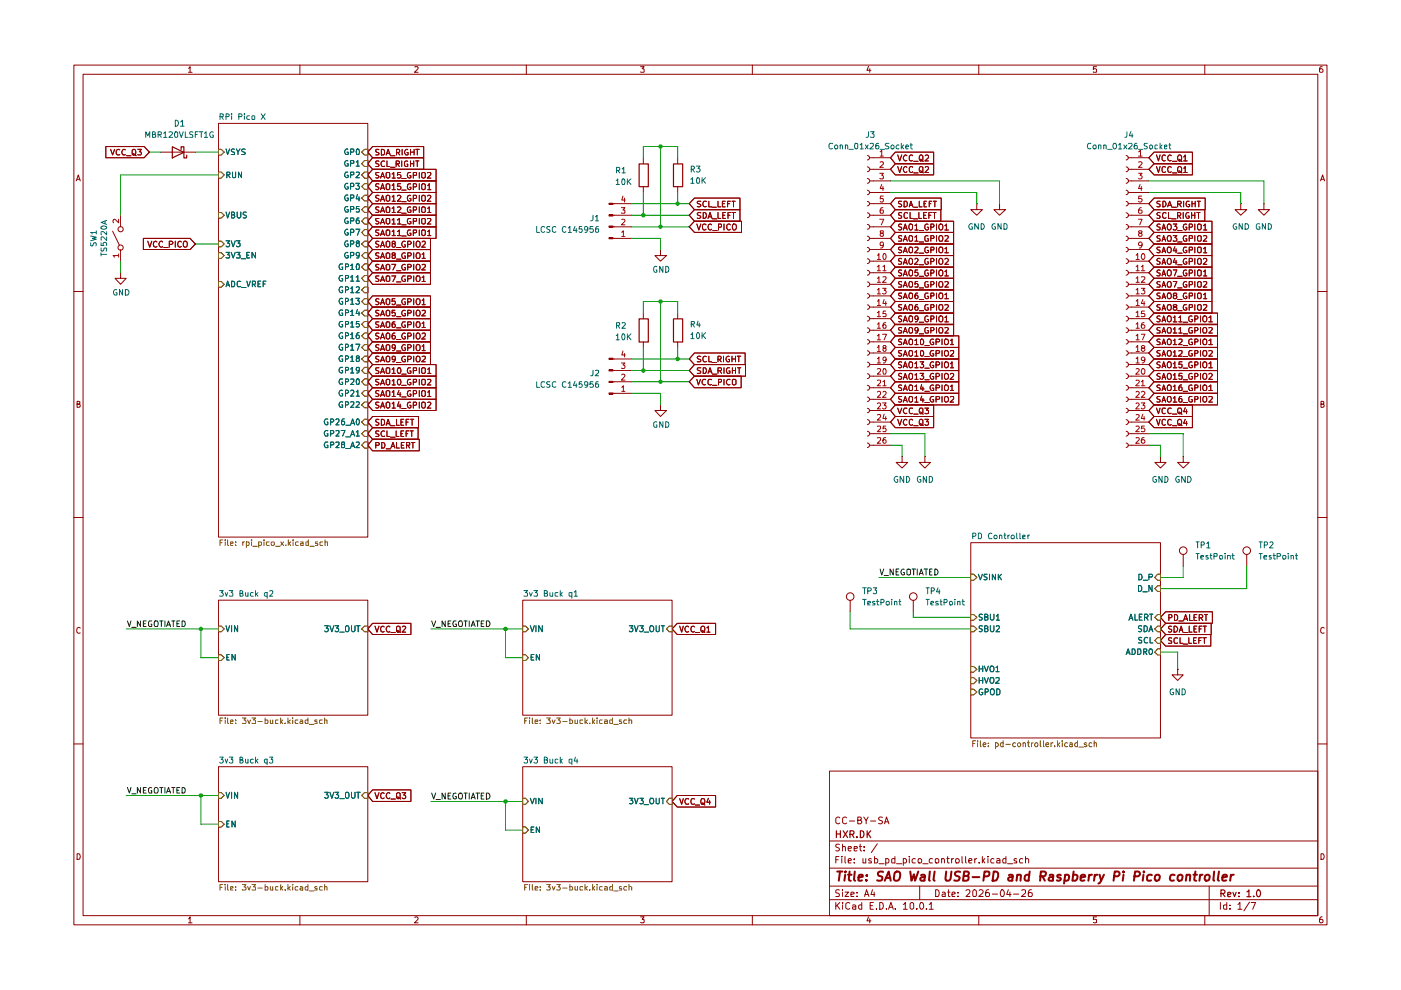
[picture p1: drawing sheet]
<svg xmlns="http://www.w3.org/2000/svg" width="297mm" height="210mm" viewBox="0 0 297 210" stroke-linecap="round" stroke-linejoin="round" font-family="sans-serif">
<g fill="none" stroke="#910000" stroke-width=".21">
<path d="M15.7 13.8h265.6v182.3h-265.6zM17.6 15.7h261.8v178.4h-261.8zM40 14.5l.3-.4v1.2M40 15.3h.7M63.6 13.8v1.9M88 14.2l.6-.1v.4l-.7 .8h.7M111.6 13.8v1.9M135.8 14.1h.8l-.5 .5 .5 .1v.5h-.8M159.5 13.8v1.9M184.1 14.1l-.3 .8h.9M184.4 14.6v.7M207.5 13.8v1.9"/>
<path d="M232.5 14.1h-.7v.6l.2-.1 .5 .1-.1 .6-.6-.1M255.4 13.8v1.9M280.3 14.1l-.4 .1a.94 .94 0 0 0 0 1.1h.4l.2-.1v-.4l-.3-.2h-.2l-.3 .2M16.2 38.4l.4-1.3 .4 1.3M16.3 38h.6M280 38.4l.4-1.3 .4 1.3M280.1 38h.6M15.7 61.8h1.9M279.4 61.8h1.9M16.3 85.7l.6-.1v-.4l-.6-.1v1.3h.5l.2-.5-.3-.2M280.1 85.7l.6-.1v-.4l-.6-.1v1.3l.6-.1 .1-.4-.3-.2M15.7 109.7h1.9"/>
<path d="M279.4 109.7h1.9M17 133.2l-.2-.2a.65 .65 0 0 0-.5 .6 .65 .65 0 0 0 .5 .7l.2-.1M280.8 133.2l-.3-.2a.65 .65 0 0 0-.5 .6 .65 .65 0 0 0 .5 .7l.3-.1M15.7 157.7h1.9M279.4 157.7h1.9M175.9 163.5h103.5v30.6h-103.5zM175.9 178.3h103.5M178 179.1l-.5-.1-.3 .2v.3l.8 .5-.3 .4-.5-.1M178.1 173.4l-.5-.2-.4 .4 .1 .9 .3 .2 .5-.2M178.6 179.6l.6-.1v.9M178.6 179v1.4M179.5 173.4l-.4-.2-.5 .4 .1 .9 .4 .2 .4-.2"/>
<path d="M179.8 179.9l.7-.1-.1-.3h-.5l-.1 .2 .1 .6h.5M180.1 174.1h1.1M181.1 179.9l.7-.1-.1-.3h-.6v.8h.6M181.9 173.9l.6-.1v-.5l-.6-.1v1.5h.6l.2-.3v-.2l-.3-.3M182.2 179.5h.5M182.4 179v1.2l.3 .2M183.1 173.2l.5 .8 .5-.8M183.2 179.5v.2M183.6 174v.7M184.6 174.1h1.1M186 178.9l-1.3 1.9M187.1 173.3l-.6-.1-.2 .3 .2 .4 .5 .2 .1 .3-.2 .3-.6-.1"/>
<path d="M187.5 174.7l.5-1.5 .5 1.5M187.6 174.2h.7M16.3 181a.66 .66 0 0 1 .7 .5 .66 .66 0 0 1-.2 .7h-.5zM40 194.8l.3-.4v1.3M40 195.7h.7M63.6 194.1v2M88 194.6l.4-.2 .2 .4-.7 .9h.7M111.6 194.1v2M135.8 194.4h.8l-.5 .5 .5 .1v.6h-.8M159.5 194.1v2M175.9 190.8h103.5M175.9 187.9h103.5"/>
<path d="M175.9 184.1h103.5M177.2 191.3v1.5M177.2 182.3h.5M177.5 191.9l.6 .9M177.9 181.6h-.7v1.4M178 188.7h-.7v.6a.53 .53 0 0 1 .5 .2 .53 .53 0 0 1 .1 .6h-.7M178.1 191.3l-.9 .9M178.5 181.6v.1M178.5 182v1M178.6 191.3v.2M178.6 188.6v.2M178.6 189.1v1"/>
<path d="M178.6 191.9v.9M179.2 189.1h.7l-.7 1h.7M179.2 181.6v1.2l.1 .2M179.8 182.5l.7-.1-.2-.4-.4 .1-.1 .7 .1 .2h.5M180.2 191.5l-.5-.2-.4 .4 .1 .9 .3 .2 .5-.2M180.4 189.7l.7-.2-.1-.3h-.6v.9h.6M180.8 191.9h.4l.2 .1v.8M181.1 182.9v.1M181.1 182.1v.2M181.4 192.2l-.6 .1v.4h.6M181.7 190v.1M181.7 189.2v.1"/>
<path d="M182.7 191.9h-.4l-.3 .2v.4l.3 .3 .4-.1M182.7 191.3v1.5M183 182v1l.6-.1M183.2 180.3v.1M183.3 190.1l.4-1.5 .5 1.5M183.4 189.7h.7M183.6 182v1M184.1 194.4l-.3 .8h.9M184.4 194.8v.9M184.5 192h.5M184.7 182.1a.36 .36 0 0 0-.6 .2l.6 .3v.4h-.6M185 188.6l-.3 1.1h.8"/>
<path d="M185.2 191.3h-.7v1.5h.7M185.3 189.1v1M185.4 181.6v1.4h.5l.2-.7-.3-.3-.4 .1M185.8 192.6v.2M186.4 183.1h1.1M186.5 191.3l.7 .2v1.1l-.3 .2h-.4zM187.8 182.1l.4-.1 .3 .3-.1 .6-.6 .1M187.8 182v1.5M188 192.6v.2M188.4 192.8l.5-1.5 .5 1.5M188.6 192.4h.6M189.7 181.6v1.4h-.6v-.8l.2-.2 .4 .1"/>
<path d="M189.8 192.6v.2M190.1 183.1h1.1M191.5 191.8l.4-.5v1.5M191.5 182.1l.4-.1 .3 .3-.2 .7h-.5M191.5 192.8h.9M191.5 182v1.5M192.8 181.6v.1M192.8 182v1M193 191.6l.3-.3 .4 .3v.9l-.3 .3-.4-.3zM194.1 182.1a.45 .45 0 0 0-.7 .2l.1 .7h.6M194.4 192.6v.2M194.7 182.1l.5-.1 .2 .3-.2 .7h-.5z"/>
<path d="M195 187.9v2.9M195.2 191.4l.1-.1a.76 .76 0 0 1 .5 .8 .76 .76 0 0 1-.5 .7 .97 .97 0 0 1-.1-1.4zM195.7 183.1h1.1M196.4 192.6v.2M197 191.8l.4-.5v1.5M197 192.8h.9M197.7 182.1l-.4-.1-.3 .3 .2 .7h.5M198.4 188.6a.8 .8 0 0 1 .8 .6 .8 .8 0 0 1-.3 .9h-.5zM198.4 182.1a.45 .45 0 0 1 .7 .2l-.2 .7h-.5zM199.6 182.2l.2-.2 .4 .1v.9M199.6 182v1M199.8 189.2l.4-.1 .2 .2v.8h-.6l-.1-.4 .7-.2"/>
<path d="M200.7 182h.6M200.9 181.6v1.2l.1 .2h.3M200.9 189.1h.5M201.1 188.6v1.3l.1 .2h.2M201.8 182v1M201.8 189.7l.7-.2-.1-.4h-.4l-.2 .2v.6l.1 .2h.5M202.2 182l-.4 .3M202.7 182.1a.45 .45 0 0 1 .7 .2l-.1 .6-.6 .1zM203.1 190v.1M203.1 189.2v.1M204 181.6v1.2l.1 .2M204.7 181.6v1.2l.2 .2"/>
<path d="M204.8 188.8l.6-.2 .3 .4-.1 .3-.8 .8h.9M205.4 182.5l.7-.1-.2-.4-.4 .1-.1 .7 .1 .2h.5M206.3 188.8l.4-.2 .3 .4v.8l-.2 .3h-.4l-.2-.3zM206.7 182v1M207.1 182l-.4 .3M207.5 194.1v2M207.6 188.8l.2-.2h.3l.3 .5v.2l-.9 .8h.9M207.6 182.9v.1M208.3 181.6v1.4M208.4 182.5l.4 .5M208.8 182l-.5 .6M209.5 181.6v.1"/>
<path d="M209.5 182v1M209.6 188.6l-.5 .2-.1 1 .1 .3 .6-.1v-.7l-.5-.1-.2 .3M210.4 189.6h1.1M210.7 182.1l-.4-.1-.2 .3 .1 .7h.5M211.3 182.1l.5-.1 .2 .3v.7h-.7v-.5l.7-.1M212.4 188.6a.87 .87 0 0 1 .3 1.5h-.4l-.2-.5 .1-.6zM213.3 181.6v1.4h-.6v-.9h.6M213.6 183.1h1.1M213.8 188.6l-.4 1.1h1M214.1 189.1v1M214.9 189.6h1.1M215.6 182.1a.36 .36 0 0 0-.6 .2l.6 .3v.4h-.6"/>
<path d="M216.7 188.8l.1-.2 .5 .1 .1 .6-.8 .8h.8M216.8 182.1l-.4-.1-.2 .3v.6l.6 .1M217.4 182.2l.1-.1a.36 .36 0 0 1 .6 .2v.7M217.4 181.6v1.4M218.7 188.6l-.5 .2-.2 1 .1 .3 .7-.1v-.7l-.5-.1-.3 .3M232.5 194.4h-.7v.6h.7v.6h-.7M255.4 194.1v2M256.4 187.9v6.2M258.7 191.3v1.5M260.1 191.9h-.7v.7l.3 .2 .4-.1M260.1 191.3v1.5M260.8 192.6v.2"/>
<path d="M260.8 191.9v.1M262.5 191.8l.4-.5v1.5M262.5 192.8h.8M264.9 191.3l-1.2 1.8M265.3 191.3h.9l-.6 1.5M280.1 181a.66 .66 0 0 1 .6 .5 .66 .66 0 0 1-.2 .7h-.4zM280.3 194.4a.72 .72 0 0 0-.5 .5 .72 .72 0 0 0 .2 .8l.4-.1a.42 .42 0 0 0 0-.6 .42 .42 0 0 0-.6 0l-.1 .2"/>
</g>
<g fill="none" stroke="#910000" stroke-width=".25">
<path d="M177.3 176.1v1.5M177.3 176.8h.9M178.2 176.1v1.5M178.8 176.1l.9 1.5M179.7 176.1l-.9 1.5M180.2 176.9l.8-.1v-.6l-.8-.1v1.5M180.6 176.9l.5 .7M181.7 177.4v.2M182.4 176.1h.4a.75 .75 0 0 1 .4 .9 .75 .75 0 0 1-.8 .6zM183.9 176.1v1.5M184 176.7l.6 .9M184.6 176.1l-.7 .9"/>
<path d="M258.9 189.4h.7l.1-.5-.2-.2h-.6v1.4M259.2 189.4l.5 .7M260.3 189.7l.7-.2-.1-.2h-.6v.7h.6M261.4 189.2l.3 .9 .4-.9M262.7 190v.1M262.7 189.3v.1M264.4 189.1l.4-.4v1.4M264.4 190.1h.8M265.8 190v.1M266.7 188.7a.76 .76 0 0 1 .6 .7 .76 .76 0 0 1-.6 .7l-.2-.2a.99 .99 0 0 1 .2-1.2z"/>
</g>
<g fill="none" stroke="#910000" stroke-width=".42">
<path d="M177.5 184.8h1.1M178.1 184.8l-.3 1.9M179.2 185.5l-.2 1.2M179.3 184.8l-.2 .1 .1 .1 .1-.2-.1 .2M179.8 185.5h.8M180.1 184.8l-.1 1.7 .4 .2M181.2 184.8l-.1 1.7 .2 .2M182 186.1l.9-.2v-.4h-.6l-.2 .2-.1 .9h.8M183.7 186.6v.1M183.8 185.5v.2M187.2 184.9a.79 .79 0 0 0-1.1 .2l.1 .5 .8 .3 .1 .4-.1 .3-.4 .1-.6-.1M187.6 186.7l.8-1.9 .4 1.9"/>
<path d="M187.8 186.1h1M189.7 185a.7 .7 0 0 1 1.1 0 1.36 1.36 0 0 1-.6 1.7l-.5-.1a1.87 1.87 0 0 1 0-1.6zM193 184.8l.3 1.9 .5-1.3 .2 1.3 .7-1.9M195.3 185.5h.7v1.2M196.1 185.9l-.6 .1-.4 .2v.3l.3 .2 .6-.1M197.1 184.8l-.1 1.7 .1 .2M198.2 184.8l-.3 1.7 .3 .2M200.6 184.8l-.2 1.5 .3 .4 .6-.1 .2-.3 .2-1.5M203.6 184.9a.79 .79 0 0 0-1.1 .2l.1 .4 .7 .4 .2 .2-.3 .5h-.9M204.3 185.7l.9-.1 .2-.5v-.1l-.3-.2h-.7l-.2 1.9h.7l.4-.1 .1-.7-.4-.2M206.2 186h1.4M208.7 185.8h.6l.4-.2 .1-.6-.3-.2h-.8l-.2 1.9"/>
<path d="M210.7 184.8h.4l.4 .2a1.28 1.28 0 0 1-.6 1.7h-.5zM213.9 185.5h.8l-.1 1.2M214.8 185.9l-.7 .1-.4 .2v.3l.3 .2 .7-.1M215.7 185.6l.2-.1h.6l-.1 1.2M215.7 185.5l-.2 1.2M218.2 185.5a.65 .65 0 0 0-.9 .3v.8a.64 .64 0 0 0 .8 0M218.3 184.8l-.2 1.9M220.6 185.8l.9-.1 .3-.6-.1-.1-.3-.2h-.7l-.2 1.9M221 185.8l.5 .9M222.5 185.5h.8l-.1 1.2M223.3 185.9l-.8 .2-.2 .4 .2 .2 .7-.1M224.9 185.5a.48 .48 0 0 0-.7 .3v.2l.6 .1 .1 .4a.6 .6 0 0 1-.8 .1"/>
<path d="M225.8 185.5h.6l.3 .3-.3 .8h-.7M225.8 185.5l-.2 1.8M227.5 185.5a.6 .6 0 0 1 1 .3l-.1 .5a.62 .62 0 0 1-.9 .3M227.6 184.8l-.2 1.9M229.2 186.1l.9-.2-.1-.4a.6 .6 0 0 0-.8 .2v.9h.7M230.9 185.5l-.1 1.2M231.5 185.5h-.4l-.2 .3M232.1 185.5l-.2 1.2M232.7 185.5h-.4l-.2 .3M233.1 185.5l.4 1.2M234.1 185.5l-.9 1.7-.3 .1M236.2 185.8l.9-.1 .3-.2-.1-.5-.3-.2h-.7l-.2 1.9"/>
<path d="M238.2 184.8v.2M238.2 185.5l-.2 1.2M240.5 185.8l.9-.1 .3-.2-.1-.5-.3-.2h-.6l-.3 1.9M242.4 185.5l-.1 1.2M242.5 184.8v.2M244.2 185.5a.72 .72 0 0 0-1 .3l.1 .8h.8M245 185.6l.6-.1 .3 .3-.2 .8-.3 .1a.46 .46 0 0 1-.6-.4zM249 185.5h-.7l-.3 .8 .4 .4 .5-.1M249.8 185.6l.3-.1h.5l.1 .3v.5a.52 .52 0 0 1-.6 .4 .52 .52 0 0 1-.5-.4zM251.6 185.6l.2-.1h.5v1.2M251.6 185.5l-.2 1.2M253 185.5h.8"/>
<path d="M253.4 184.8l-.2 1.7 .4 .2M254.5 185.5l-.2 1.2M255 185.5l-.6 .3M255.6 185.6l.6-.1 .3 .3-.2 .8-.3 .1a.46 .46 0 0 1-.6-.4zM257.4 184.8l-.1 1.7 .1 .2M258.4 184.8l-.2 1.7 .2 .2M259.2 186.1l.9-.2v-.4a.6 .6 0 0 0-.9 .2v.9h.8M261 185.5l-.2 1.2M261.6 185.5h-.4l-.2 .3"/>
</g>
<path d="M46.3 53.6h.6l.6 .6-.6 .6h-.6z" fill="#fff"/>
<path d="M46.3 53.6h.6l.6 .6-.6 .6h-.6z" fill="none" stroke="#765500" stroke-width=".21"/>
<path d="M47.9 53.5h.8l-.4 .5h.3v.7l-.7-.1M49 53.5l.4 1.2 .5-1.2M50.1 53.5h.8l-.4 .5 .4 .1v.5h-.8M51.1 54.9h1M52.3 54.1h.4M52.9 53.5h-.6v1.2h.6M54.2 53.5v1.2l-.8-1.2v1.2" fill="none" stroke="#006665" stroke-width=".21"/>
<path d="M46.3 59.7h.6l.6 .6-.6 .6h-.6z" fill="#fff"/>
<path d="M46.3 59.7h.6l.6 .6-.6 .6h-.6z" fill="none" stroke="#765500" stroke-width=".21"/>
<path d="M49.1 59.6a.66 .66 0 0 1 .7 .4 .66 .66 0 0 1-.3 .8h-.4zM51.1 59.7h-.1a.45 .45 0 0 0-.7 .2v.6l.2 .3 .6-.1M52.3 59.6l.4 1.2 .4-1.2M55.3 59.6h-.6v1.2h.6M56.4 59.6h-.6v1.2M47.9 60.8l.4-1.2 .4 1.2M48 60.5h.6M51.2 61h1M53.5 60.3h.5l.2-.2v-.4l-.7-.1v1.2M53.8 60.3l.4 .5M54.7 60.2h.4M55.8 60.2h.4" fill="none" stroke="#006665" stroke-width=".21"/>
<path d="M76.7 32.3l.6-.6h.7v1.2h-.7z" fill="#fff"/>
<path d="M77.3 31.7h.7v1.2h-.7l-.6-.6z" fill="none" stroke="#765500" stroke-width=".21"/>
<path d="M73.7 31.7v-.1a.66 .66 0 0 0-.6 .5 .66 .66 0 0 0 .2 .7l.5-.1v-.4h-.2M74.3 32.3h.5l.2-.2v-.4l-.7-.1v1.2M75.6 31.7l.3-.1a.91 .91 0 0 1 .1 1.2l-.4-.1z" fill="none" stroke="#006665" stroke-width=".21"/>
<path d="M77.3 34h.7v1.3h-.7l-.6-.6z" fill="#fff"/>
<path d="M77.3 34h.7v1.3h-.7l-.6-.6z" fill="none" stroke="#765500" stroke-width=".21"/>
<path d="M73.7 34.1a.59 .59 0 0 0-.7 .4 .59 .59 0 0 0 .3 .7l.5-.1v-.4h-.2M74.3 34.6h.6l.1-.5-.7-.1v1.2M75.5 34.4l.4-.4v1.2M75.5 35.2h.7" fill="none" stroke="#006665" stroke-width=".21"/>
<path d="M76.7 37.1l.6-.6h.7v1.3h-.7z" fill="#fff"/>
<path d="M77.3 36.5h.7v1.3h-.7l-.6-.7z" fill="none" stroke="#765500" stroke-width=".21"/>
<path d="M73.7 36.5h-.4a.61 .61 0 0 0-.2 .8 .61 .61 0 0 0 .7 .3v-.4h-.2M74.3 37.1l.7-.1v-.4l-.7-.1v1.2M75.5 36.6l.6-.1 .1 .3-.8 .9h.8" fill="none" stroke="#006665" stroke-width=".21"/>
<path d="M76.7 39.5l.6-.6h.7v1.2h-.7z" fill="#fff"/>
<path d="M77.3 38.9h.7v1.2h-.7l-.6-.6z" fill="none" stroke="#765500" stroke-width=".21"/>
<path d="M73.7 38.9a.6 .6 0 0 0-.6 .6 .6 .6 0 0 0 .6 .5l.1-.4h-.2M74.3 39.5h.7v-.5l-.2-.1h-.5v1.2M75.4 38.9h.8l-.4 .5 .3 .1v.5l-.5 .1-.2-.1" fill="none" stroke="#006665" stroke-width=".21"/>
<path d="M77.3 41.4h.7v1.2h-.7l-.6-.6z" fill="#fff"/>
<path d="M77.3 41.4h.7v1.2h-.7l-.6-.6z" fill="none" stroke="#765500" stroke-width=".21"/>
<path d="M73.7 41.4v-.1a.64 .64 0 0 0-.6 .6 .64 .64 0 0 0 .5 .7l.2-.2v-.4h-.2M74.3 42h.5l.2-.2v-.3l-.2-.2h-.5v1.3M75.8 41.2l-.3 1h.8M76.1 41.7v.9" fill="none" stroke="#006665" stroke-width=".21"/>
<path d="M77.3 43.9h.7v1.1h-.7l-.6-.5z" fill="#fff"/>
<path d="M77.3 43.9h.7v1.1h-.7l-.6-.6z" fill="none" stroke="#765500" stroke-width=".21"/>
<path d="M73.7 43.9a.59 .59 0 0 0-.7 .3 .59 .59 0 0 0 .3 .8l.5-.1v-.5h-.2M74.3 44.4h.6l.1-.5-.7-.1v1.2M76.1 43.8h-.5l-.1 .6 .2-.2 .4 .1v.7l-.6-.1" fill="none" stroke="#006665" stroke-width=".21"/>
<path d="M77.3 46.2h.7v1.3h-.7l-.6-.6z" fill="#fff"/>
<path d="M77.3 46.2h.7v1.3h-.7l-.6-.6z" fill="none" stroke="#765500" stroke-width=".21"/>
<path d="M73.7 46.2h-.4a.61 .61 0 0 0-.2 .8 .61 .61 0 0 0 .7 .3v-.4h-.2M74.3 46.8h.6l.1-.5-.7-.1v1.2M76.1 46.2l-.4 .1-.2 .9a.35 .35 0 0 0 .4 .2 .35 .35 0 0 0 .3-.2v-.3l-.3-.2-.4 .2" fill="none" stroke="#006665" stroke-width=".21"/>
<path d="M77.3 48.7h.7v1.3h-.7l-.6-.7z" fill="#fff"/>
<path d="M77.3 48.7h.7v1.3h-.7l-.6-.7z" fill="none" stroke="#765500" stroke-width=".21"/>
<path d="M73.7 48.7v-.1a.6 .6 0 0 0-.6 .6 .6 .6 0 0 0 .6 .6l.1-.4h-.2M74.3 49.3l.7-.1v-.4l-.2-.2h-.5v1.3M75.4 48.6h.9l-.5 1.3" fill="none" stroke="#006665" stroke-width=".21"/>
<path d="M77.3 51.1h.7v1.2h-.7l-.6-.6z" fill="#fff"/>
<path d="M77.3 51.1h.7v1.2h-.7l-.6-.6z" fill="none" stroke="#765500" stroke-width=".21"/>
<path d="M73.7 51.1a.64 .64 0 0 0-.6 .6 .64 .64 0 0 0 .5 .6l.2-.1v-.5h-.2M74.3 51.7h.5l.2-.1v-.4l-.2-.1h-.5v1.2M75.8 51.6h-.2a.31 .31 0 0 1 .1-.5 .31 .31 0 0 1 .4 .1v.4h-.3l-.3 .2v.3l.3 .2 .4-.2-.1-.5h-.2" fill="none" stroke="#006665" stroke-width=".21"/>
<path d="M76.7 54.2l.6-.6h.7v1.2h-.7z" fill="#fff"/>
<path d="M77.3 53.6h.7v1.2h-.7l-.6-.6z" fill="none" stroke="#765500" stroke-width=".21"/>
<path d="M73.7 53.6a.59 .59 0 0 0-.7 .4 .59 .59 0 0 0 .3 .7l.5-.1v-.4h-.2M74.3 54.2h.5l.2-.2v-.4l-.7-.1v1.2M76.2 54a.35 .35 0 0 1-.3 .3 .35 .35 0 0 1-.4-.3v-.2a.35 .35 0 0 1 .4-.3 .35 .35 0 0 1 .3 .3l-.2 .8-.4 .1" fill="none" stroke="#006665" stroke-width=".21"/>
<path d="M77.3 56h.7v1.2h-.7l-.6-.6z" fill="#fff"/>
<path d="M77.3 56h.7v1.2h-.7l-.6-.6z" fill="none" stroke="#765500" stroke-width=".21"/>
<path d="M72.6 56h-.5l-.2 .5 .2 .6h.5v-.5h-.1M73.2 56.6h.5l.2-.2-.1-.4h-.6v1.1M74.3 56.3l.4-.3v1.1M74.3 57.1h.7M75.6 56h.5l.1 .7-.2 .4h-.4z" fill="none" stroke="#006665" stroke-width=".21"/>
<path d="M76.7 59l.6-.6h.7v1.3h-.7z" fill="#fff"/>
<path d="M77.3 58.4h.7v1.3h-.7l-.6-.7z" fill="none" stroke="#765500" stroke-width=".21"/>
<path d="M72.6 58.4h-.5a.61 .61 0 0 0-.2 .8 .61 .61 0 0 0 .7 .3v-.4h-.1M73.2 59l.6-.1 .1-.3-.2-.2h-.5v1.2M74.3 58.8l.4-.4v1.2M74.3 59.6h.7M75.5 58.8l.4-.4v1.2M75.5 59.6h.7" fill="none" stroke="#006665" stroke-width=".21"/>
<path d="M77.3 60.9h.7v1.2h-.7l-.6-.6z" fill="#fff"/>
<path d="M77.3 60.9h.7v1.2h-.7l-.6-.6z" fill="none" stroke="#765500" stroke-width=".21"/>
<path d="M72.6 60.9l-.1-.1a.6 .6 0 0 0-.6 .7 .6 .6 0 0 0 .7 .5v-.4h-.1M73.2 61.5l.6-.1 .1-.4-.2-.2h-.5v1.3M74.3 61.1h.2l.2-.3v1.3M74.3 62.1h.7M75.5 61l.4-.2 .3 .3-.8 1h.8" fill="none" stroke="#006665" stroke-width=".21"/>
<path d="M77.3 63.3h.7v1.2h-.7l-.6-.6z" fill="#fff"/>
<path d="M77.3 63.3h.7v1.2h-.7l-.6-.6z" fill="none" stroke="#765500" stroke-width=".21"/>
<path d="M72.6 63.3l-.1-.1a.64 .64 0 0 0-.6 .7 .64 .64 0 0 0 .6 .6l.1-.1v-.5h-.1M73.2 63.9h.5l.2-.4-.2-.3h-.5v1.3M74.3 63.6h.2l.2-.4v1.3M74.3 64.5h.7M75.4 63.2h.8l-.4 .6h.3v.6l-.5 .1-.2-.2" fill="none" stroke="#006665" stroke-width=".21"/>
<path d="M77.3 65.8h.7v1.2h-.7l-.6-.6z" fill="#fff"/>
<path d="M76.7 66.4l.6-.6h.7v1.2h-.7z" fill="none" stroke="#765500" stroke-width=".21"/>
<path d="M72.6 65.8a.61 .61 0 0 0-.7 .3 .61 .61 0 0 0 .2 .8h.5v-.5h-.1M73.2 66.3h.5l.2-.2-.1-.3-.6-.1v1.2M74.3 66l.4-.3v1.2M74.3 66.9h.7M75.8 65.6l-.3 .9h.8M76.1 66.1v.8" fill="none" stroke="#006665" stroke-width=".21"/>
<path d="M77.3 68.2h.7v1.2h-.7l-.6-.7z" fill="#fff"/>
<path d="M77.3 68.2h.7v1.2h-.7l-.6-.7z" fill="none" stroke="#765500" stroke-width=".21"/>
<path d="M72.6 68.2h-.5a.61 .61 0 0 0-.2 .7 .61 .61 0 0 0 .7 .4v-.5h-.1M73.2 68.7h.5l.2-.4-.2-.1h-.5v1.1M74.3 68.5l.4-.3v1.1M74.3 69.3h.7M76.1 68.2h-.5l-.1 .5 .2-.1 .4 .1v.6h-.6" fill="none" stroke="#006665" stroke-width=".21"/>
<path d="M77.3 70.6h.7v1.2h-.7l-.6-.6z" fill="#fff"/>
<path d="M77.3 70.6h.7v1.2h-.7l-.6-.6z" fill="none" stroke="#765500" stroke-width=".21"/>
<path d="M72.6 70.6a.54 .54 0 0 0-.6 .1 .54 .54 0 0 0-.1 .6l.4 .5 .3-.1v-.4h-.1M73.2 71.2l.6-.1 .1-.3-.2-.3h-.5v1.3M74.3 71l.4-.5v1.3M74.3 71.8h.7M76.1 70.5a.72 .72 0 0 0-.6 .6 .72 .72 0 0 0 .3 .7l.3-.1 .1-.4a.35 .35 0 0 0-.3-.3 .35 .35 0 0 0-.4 .3" fill="none" stroke="#006665" stroke-width=".21"/>
<path d="M77.3 73.1h.7v1.2h-.7l-.6-.6z" fill="#fff"/>
<path d="M77.3 73.1h.7v1.2h-.7l-.6-.6z" fill="none" stroke="#765500" stroke-width=".21"/>
<path d="M72.6 73.1l-.1-.1a.64 .64 0 0 0-.6 .6 .64 .64 0 0 0 .6 .7l.1-.1v-.5h-.1M73.2 73.7h.5l.2-.5-.2-.2h-.5v1.3M74.3 73.3h.2l.2-.3v1.3M74.3 74.3h.7M75.4 73h.9l-.5 1.3" fill="none" stroke="#006665" stroke-width=".21"/>
<path d="M77.3 75.5h.7v1.2h-.7l-.6-.6z" fill="#fff"/>
<path d="M77.3 75.5h.7v1.2h-.7l-.6-.6z" fill="none" stroke="#765500" stroke-width=".21"/>
<path d="M72.6 75.5a.61 .61 0 0 0-.7 .3 .61 .61 0 0 0 .2 .8h.5v-.5h-.1M73.2 76.1h.5l.2-.2-.1-.4-.6-.1v1.2M74.3 75.8l.4-.4v1.2M74.3 76.6h.7M75.8 75.9l-.3-.2a.35 .35 0 0 1 .4-.3 .35 .35 0 0 1 .3 .3l-.1 .2a.51 .51 0 0 0-.5 .2 .51 .51 0 0 0 0 .5h.5l.1-.1v-.3l-.3-.3" fill="none" stroke="#006665" stroke-width=".21"/>
<path d="M77.3 77.9h.7v1.3h-.7l-.6-.6z" fill="#fff"/>
<path d="M77.3 77.9h.7v1.3h-.7l-.6-.6z" fill="none" stroke="#765500" stroke-width=".21"/>
<path d="M72.6 77.9h-.5a.61 .61 0 0 0-.2 .8 .61 .61 0 0 0 .7 .3v-.4h-.1M73.2 78.5h.5l.2-.2-.1-.3-.6-.1v1.2M74.3 78.2l.4-.3v1.2M74.3 79.1h.7M76.2 78.4l-.1 .2a.43 .43 0 0 1-.5-.2 .43 .43 0 0 1 0-.5h.5l.1 .2-.2 .9-.4 .1" fill="none" stroke="#006665" stroke-width=".21"/>
<path d="M77.3 80.3h.7v1.3h-.7l-.6-.7z" fill="#fff"/>
<path d="M77.3 80.3h.7v1.3h-.7l-.6-.7z" fill="none" stroke="#765500" stroke-width=".21"/>
<path d="M72.6 80.3h-.5a.61 .61 0 0 0-.2 .8 .61 .61 0 0 0 .7 .3v-.4h-.1M73.2 80.9h.6l.1-.4-.2-.2h-.5v1.2M74.3 80.4h.7v.5l-.7 .6h.7M75.6 80.4l.4-.1a.91 .91 0 0 1-.1 1.2l-.3-.1z" fill="none" stroke="#006665" stroke-width=".21"/>
<path d="M76.7 83.4l.6-.6h.7v1.2h-.7z" fill="#fff"/>
<path d="M77.3 82.8h.7v1.2h-.7l-.6-.6z" fill="none" stroke="#765500" stroke-width=".21"/>
<path d="M72.6 82.8l-.1-.1a.64 .64 0 0 0-.6 .7 .64 .64 0 0 0 .6 .6l.1-.1v-.4h-.1M73.2 83.4h.5l.2-.4-.2-.3h-.5v1.3M74.3 82.9l.2-.2h.3l.2 .2v.3l-.7 .8h.7M75.5 83.1l.4-.4v1.3M75.5 84h.7" fill="none" stroke="#006665" stroke-width=".21"/>
<path d="M77.3 85.3h.7v1.1h-.7l-.6-.5z" fill="#fff"/>
<path d="M77.3 85.3h.7v1.1h-.7l-.6-.5z" fill="none" stroke="#765500" stroke-width=".21"/>
<path d="M72.6 85.3l-.1-.1a.66 .66 0 0 0-.6 .4 .66 .66 0 0 0 .2 .8h.5v-.5h-.1M73.2 85.9h.5l.2-.3-.1-.3-.6-.1v1.2M74.3 85.3h.7v.4l-.7 .7h.7M75.5 85.3l.4-.1 .3 .3-.8 .9h.8" fill="none" stroke="#006665" stroke-width=".21"/>
<path d="M76.7 89.5l.6-.6h.7v1.2h-.7z" fill="#fff"/>
<path d="M77.3 88.9h.7v1.2h-.7l-.6-.6z" fill="none" stroke="#765500" stroke-width=".21"/>
<path d="M69.5 88.9l-.2-.1a.64 .64 0 0 0-.6 .7 .64 .64 0 0 0 .6 .6l.2-.1v-.5h-.2M70.1 89.5h.4l.3-.3-.3-.4h-.4v1.3M71.2 89l.2-.2h.3l.2 .2v.3l-.7 .8h.7M73 88.8h-.3a.93 .93 0 0 0-.2 1.2h.5l.1-.5-.1-.2h-.5l-.1 .2M73.3 90.2h1M74.3 90.1l.5-1.3 .4 1.3M74.5 89.7h.5M75.8 88.8a.68 .68 0 0 1 .4 .7 .68 .68 0 0 1-.4 .6l-.3-.5 .1-.6z" fill="none" stroke="#006665" stroke-width=".21"/>
<path d="M77.3 91.4h.7v1.1h-.7l-.6-.6z" fill="#fff"/>
<path d="M77.3 91.4h.7v1.1h-.7l-.6-.6z" fill="none" stroke="#765500" stroke-width=".21"/>
<path d="M69.5 91.4a.61 .61 0 0 0-.8 .3 .61 .61 0 0 0 .3 .8h.5v-.6h-.2M70.1 91.9h.4l.3-.2-.1-.3-.6-.1v1.2M71.2 91.4h.7v.4l-.7 .7h.7M72.3 91.3h.9l-.6 1.2M73.3 92.6h1M74.3 92.5l.5-1.2 .4 1.2M74.5 92.1h.5M75.5 91.6l.4-.3v1.2M75.5 92.5h.7" fill="none" stroke="#006665" stroke-width=".21"/>
<path d="M77.3 93.7h.7v1.3h-.7l-.6-.6z" fill="#fff"/>
<path d="M77.3 93.7h.7v1.3h-.7l-.6-.6z" fill="none" stroke="#765500" stroke-width=".21"/>
<path d="M69.5 93.7h-.5l-.3 .5 .3 .7h.5v-.5h-.2M70.1 94.3h.5l.2-.2-.2-.4h-.5v1.2M71.2 93.8h.7v.4l-.7 .7h.7M72.6 94.2l-.2-.2 .1-.3h.5l.1 .3-.3 .2a.4 .4 0 0 0-.4 .3 .4 .4 0 0 0 .1 .4l.5-.1a.36 .36 0 0 0-.2-.6M73.3 95.1h1M74.3 94.9l.5-1.2 .4 1.2M74.5 94.6h.5M75.5 93.8l.6-.1 .1 .4-.8 .8h.8" fill="none" stroke="#006665" stroke-width=".21"/>
<path d="M46.3 36.5h.6l.6 .6-.6 .7h-.6z" fill="#fff"/>
<path d="M46.3 36.5h.6l.6 .6-.6 .7h-.6z" fill="none" stroke="#765500" stroke-width=".21"/>
<path d="M48.1 37.1l.6-.1 .1-.3-.2-.2h-.5v1.2M48.3 37.1l.5 .6M49.3 36.5v.9a.42 .42 0 0 0 .7 .2v-1.1M51.2 36.5v1.2l-.7-1.2v1.2" fill="none" stroke="#006665" stroke-width=".21"/>
<path d="M46.3 31.7h.6l.6 .6-.6 .6h-.6z" fill="#fff"/>
<path d="M46.3 31.7h.6l.6 .6-.6 .6h-.6z" fill="none" stroke="#765500" stroke-width=".21"/>
<path d="M47.9 31.6l.4 1.2 .4-1.2M49.7 31.7h-.6a.57 .57 0 0 0 .6 .6l-.1 .5h-.6M50.1 31.6l.4 .7 .4-.7M50.5 32.3v.5M52 31.7h-.7v.4l.5 .2 .2 .3-.2 .2h-.6" fill="none" stroke="#006665" stroke-width=".21"/>
<path d="M46.3 51.1h.6l.6 .6-.6 .6h-.6z" fill="#fff"/>
<path d="M46.3 51.1h.6l.6 .6-.6 .6h-.6z" fill="none" stroke="#765500" stroke-width=".21"/>
<path d="M47.9 51.1h.8l-.4 .5h.3v.6l-.5 .1-.2-.1M49 51.1l.4 1.2 .5-1.2M50.1 51.1h.8l-.4 .5h.4v.6l-.3 .1h-.3l-.2-.1" fill="none" stroke="#006665" stroke-width=".21"/>
<path d="M46.3 45h.6l.6 .6-.6 .6h-.6z" fill="#fff"/>
<path d="M46.3 45h.6l.6 .6-.6 .6h-.6z" fill="none" stroke="#765500" stroke-width=".21"/>
<path d="M47.9 45l.4 1.2 .4-1.2M49.1 45.6l.6-.1v-.4l-.2-.1h-.4v1.2l.6-.1 .1-.3-.3-.2M50.3 45v1l.2 .2h.3l.3-.2v-1M52.2 45h-.5l-.1 .1v.4l.6 .4-.2 .3-.4-.1" fill="none" stroke="#006665" stroke-width=".21"/>
<g fill="#fff">
<path d="M46.3 26.2h31.7v87.7h-31.7z"/>
<path d="M245.4 137.6h.6v1.3h-.6l-.5-.6z"/>
</g>
<path d="M245.4 137.6h.6v1.3h-.6l-.5-.6z" fill="none" stroke="#765500" stroke-width=".21"/>
<path d="M238.8 138.8l.4-1.2 .4 1.2M238.9 138.4h.6M240 137.6h.5a.66 .66 0 0 1 .2 .7 .66 .66 0 0 1-.7 .5zM241.2 137.6h.5l.2 .2v.7l-.3 .3h-.4zM242.5 138.2h.5l.2-.4-.2-.2h-.5v1.2M242.7 138.2l.5 .6M243.8 137.6h.1a.62 .62 0 0 1 .5 .6 .62 .62 0 0 1-.5 .6 .84 .84 0 0 1-.1-1.2z" fill="none" stroke="#006665" stroke-width=".21"/>
<path d="M245.4 130.3h.6v1.2h-.6l-.5-.6z" fill="#fff"/>
<path d="M245.4 130.3h.6v1.2h-.6l-.5-.6z" fill="none" stroke="#765500" stroke-width=".21"/>
<path d="M239.4 131.5l.4-1.3 .4 1.3M239.5 131.1h.6M240.6 130.2v1.3h.6M241.6 130.8h.4M242.1 130.2h-.5v1.3h.5M242.7 130.9l.6-.1 .1-.3-.2-.3h-.5v1.3M243 130.9l.4 .6M243.8 130.2h.6M244.1 130.2v1.3" fill="none" stroke="#006665" stroke-width=".21"/>
<path d="M245.4 124.2h.6v1.2h-.6l-.5-.6z" fill="#fff"/>
<path d="M245.4 124.2h.6v1.2h-.6l-.5-.6z" fill="none" stroke="#765500" stroke-width=".21"/>
<path d="M241.4 124.1h.3l.4 .4v.6l-.4 .3h-.3zM242.3 125.5h.9M244.3 124.1v1.3l-.7-1.3v1.3" fill="none" stroke="#006665" stroke-width=".21"/>
<path d="M245.4 121.8h.6v1.2h-.6l-.5-.6z" fill="#fff"/>
<path d="M245.4 121.8h.6v1.2h-.6l-.5-.6z" fill="none" stroke="#765500" stroke-width=".21"/>
<path d="M241.5 121.8h.4a.66 .66 0 0 1 .2 .7 .66 .66 0 0 1-.6 .4zM242.4 123h.9M243.6 122.3h.6l.1-.4-.1-.1h-.6v1.1" fill="none" stroke="#006665" stroke-width=".21"/>
<path d="M205.8 146.1h.6l.7 .6-.7 .6h-.6z" fill="#fff"/>
<path d="M205.8 146.1h.6l.7 .6-.7 .6h-.6z" fill="none" stroke="#765500" stroke-width=".21"/>
<path d="M208.3 146.1l-.4-.1-.3 .4v.6l.2 .2 .3 .1 .3-.1v-.4h-.3M208.9 146.7l.6-.1v-.5l-.6-.1v1.3M210.1 146.2l.5-.2a.86 .86 0 0 1 0 1.3 .46 .46 0 0 1-.6-.4zM211.3 146h.4l.3 .4v.6l-.3 .3h-.4z" fill="none" stroke="#006665" stroke-width=".21"/>
<path d="M205.8 141.3h.6l.7 .6-.7 .6h-.6z" fill="#fff"/>
<path d="M205.8 141.3h.6l.7 .6-.7 .6h-.6z" fill="none" stroke="#765500" stroke-width=".21"/>
<path d="M207.6 141.2v1.2M207.6 141.8h.8M208.4 141.2v1.2M208.7 141.2l.4 1.2 .4-1.2M210.1 141.2a.46 .46 0 0 1 .6 .4l-.1 .8h-.5l-.1-.2a.82 .82 0 0 1 .1-1zM211.2 141.6l.3-.4v1.2M211.2 142.4h.6" fill="none" stroke="#006665" stroke-width=".21"/>
<path d="M205.8 143.7h.6l.7 .6-.7 .6h-.6z" fill="#fff"/>
<path d="M205.8 143.7h.6l.7 .6-.7 .6h-.6z" fill="none" stroke="#765500" stroke-width=".21"/>
<g fill="none" stroke="#006665" stroke-width=".21">
<path d="M207.6 143.7v1.2M207.6 144.3h.8M208.4 143.7v1.2M208.7 143.7l.4 1.2 .4-1.2M211.2 143.8l.6-.1v.5l-.7 .7h.7"/>
<circle cx="210.3" cy="144.2" r=".58"/>
</g>
<path d="M205.8 130.3h.6l.7 .6-.7 .6h-.6z" fill="#fff"/>
<path d="M205.8 130.3h.6l.7 .6-.7 .6h-.6z" fill="none" stroke="#765500" stroke-width=".21"/>
<path d="M208.3 130.3l-.5-.1-.2 .2v.3l.7 .4-.3 .4-.4-.1M208.8 130.8h.5l.2-.3-.3-.3h-.4v1.3l.7-.2v-.3l-.3-.2M210 130.2v1l.2 .3h.3l.2-.3v-1M211.2 130.6l.4-.4v1.3M211.2 131.5h.7" fill="none" stroke="#006665" stroke-width=".21"/>
<path d="M205.8 132.8h.6l.7 .5-.7 .6h-.6z" fill="#fff"/>
<path d="M205.8 132.8h.6l.7 .5-.7 .6h-.6z" fill="none" stroke="#765500" stroke-width=".21"/>
<path d="M208.3 132.8l-.5-.1-.2 .1v.4l.7 .3-.3 .4h-.4M208.8 133.3h.4l.3-.4-.3-.2h-.4v1.2l.7-.1v-.5h-.3M210 132.7v1l.2 .2h.3l.2-.2v-1M211.2 132.8l.5-.1 .2 .3-.7 .9h.7" fill="none" stroke="#006665" stroke-width=".21"/>
<path d="M245.4 135.2h.6v1.2h-.6l-.5-.6z" fill="#fff"/>
<path d="M245.4 135.2h.6v1.2h-.6l-.5-.6z" fill="none" stroke="#765500" stroke-width=".21"/>
<path d="M242.1 135.2l-.5-.1-.2 .3 .2 .3 .5 .2v.3l-.7 .1M243.3 135.2l-.2-.1a.67 .67 0 0 0-.5 .5 .67 .67 0 0 0 .2 .7l.5-.1M243.8 135.1v1.2h.6" fill="none" stroke="#006665" stroke-width=".21"/>
<path d="M245.4 132.8h.6v1.1h-.6l-.5-.6z" fill="#fff"/>
<path d="M245.4 132.8h.6v1.1h-.6l-.5-.6z" fill="none" stroke="#765500" stroke-width=".21"/>
<path d="M242.1 132.8l-.5-.1-.2 .1v.4l.7 .3-.3 .4h-.4M242.6 132.7h.2l.4 .3v.6l-.4 .3h-.2zM243.6 133.9l.4-1.2 .4 1.2M243.8 133.5h.5" fill="none" stroke="#006665" stroke-width=".21"/>
<path d="M205.8 121.8h.6l.7 .6-.7 .6h-.6z" fill="#fff"/>
<path d="M205.8 121.8h.6l.7 .6-.7 .6h-.6z" fill="none" stroke="#765500" stroke-width=".21"/>
<path d="M207.4 121.8l.5 1.1 .4-1.1M209.3 121.8h-.6a.47 .47 0 0 0 0 .4 .47 .47 0 0 0 .5 .2v.5h-.6M209.8 121.8v1.1M211.1 121.8v1.1l-.7-1.1v1.1M211.7 121.8v1.1M211.8 122.3l.5 .6M212.3 121.8l-.6 .6" fill="none" stroke="#006665" stroke-width=".21"/>
<g fill="#fff">
<path d="M205.8 115.1h40.2v41.4h-40.2z"/>
<path d="M77.3 132.8h.7v1.1h-.7l-.6-.6z"/>
</g>
<path d="M77.3 132.8h.7v1.1h-.7l-.6-.6z" fill="none" stroke="#765500" stroke-width=".21"/>
<path d="M68.8 132.7h.8l-.4 .5h.3v.7h-.5l-.2-.1M69.9 132.7l.5 1.2 .4-1.2M71 132.7h.8l-.4 .5h.3v.7h-.5l-.2-.1M72.1 134h.9M73.2 132.8l.5-.1a.86 .86 0 0 1 0 1.2l-.5-.1zM74.5 132.7v1l.3 .2h.2l.3-.2v-1M75.6 132.7h.8M75.9 132.7v1.2" fill="none" stroke="#006665" stroke-width=".21"/>
<path d="M46.3 138.9h.6l.6 .5-.6 .6h-.6z" fill="#fff"/>
<path d="M46.3 138.9h.6l.6 .5-.6 .6h-.6z" fill="none" stroke="#765500" stroke-width=".21"/>
<path d="M48.1 139.4h.3M48.6 138.8h-.5v1.2h.5M49.9 138.8v1.2l-.7-1.2v1.2" fill="none" stroke="#006665" stroke-width=".21"/>
<path d="M46.3 132.8h.6l.6 .5-.6 .6h-.6z" fill="#fff"/>
<path d="M46.3 132.8h.6l.6 .5-.6 .6h-.6z" fill="none" stroke="#765500" stroke-width=".21"/>
<path d="M47.9 132.7l.4 1.2 .4-1.2M49.1 132.7v1.2M50.4 132.7v1.2l-.7-1.2v1.2" fill="none" stroke="#006665" stroke-width=".21"/>
<g fill="#fff">
<path d="M46.3 127.3h31.7v24.3h-31.7z"/>
<path d="M77.3 168.1h.7v1.1h-.7l-.6-.5z"/>
</g>
<path d="M76.7 168.7l.6-.6h.7v1.1h-.7z" fill="none" stroke="#765500" stroke-width=".21"/>
<path d="M68.8 168h.8l-.4 .5 .4 .2-.1 .5h-.5l-.2-.1M69.9 168l.5 1.2 .4-1.2M71 168h.8l-.4 .5 .4 .2-.1 .5h-.5l-.2-.1M72.1 169.3h.9M73.2 168.1l.5-.1a.86 .86 0 0 1 0 1.2l-.5-.1zM74.5 168v1l.3 .2h.2l.3-.2v-1M75.6 168h.8M75.9 168v1.2" fill="none" stroke="#006665" stroke-width=".21"/>
<path d="M46.3 174.2h.6l.6 .6-.6 .5h-.6z" fill="#fff"/>
<path d="M46.3 174.2h.6l.6 .6-.6 .5h-.6z" fill="none" stroke="#765500" stroke-width=".21"/>
<path d="M48.1 174.7h.3M48.6 174.1h-.5v1.2h.5M49.9 174.1v1.2l-.7-1.2v1.2" fill="none" stroke="#006665" stroke-width=".21"/>
<path d="M46.3 168.1h.6l.6 .6-.6 .5h-.6z" fill="#fff"/>
<path d="M46.3 168.1h.6l.6 .6-.6 .5h-.6z" fill="none" stroke="#765500" stroke-width=".21"/>
<path d="M47.9 168l.4 1.2 .4-1.2M49.1 168v1.2M50.4 168v1.2l-.7-1.2v1.2" fill="none" stroke="#006665" stroke-width=".21"/>
<g fill="#fff">
<path d="M46.3 162.6h31.7v24.3h-31.7z"/>
<path d="M141.9 132.8h.6v1.1h-.6l-.6-.6z"/>
</g>
<path d="M141.9 132.8h.6v1.1h-.6l-.6-.6z" fill="none" stroke="#765500" stroke-width=".21"/>
<path d="M133.4 132.7h.8l-.4 .5 .4 .1v.4l-.3 .2h-.3l-.2-.1M134.5 132.7l.4 1.2 .4-1.2M135.6 132.7h.8l-.4 .5 .4 .1v.4l-.3 .2h-.3l-.2-.1M136.6 134h.9M138 132.7a.46 .46 0 0 1 .6 .4v.4a.46 .46 0 0 1-.6 .4 .86 .86 0 0 1 0-1.2zM139.1 132.7v1.1l.3 .1 .4-.2v-1M140.2 132.7h.7M140.5 132.7v1.2" fill="none" stroke="#006665" stroke-width=".21"/>
<path d="M110.8 138.9h.6l.6 .5-.6 .6h-.6z" fill="#fff"/>
<path d="M110.8 138.9h.6l.6 .5-.6 .6h-.6z" fill="none" stroke="#765500" stroke-width=".21"/>
<path d="M112.6 139.4h.4M113.2 138.8h-.6v1.2h.6M114.4 138.8v1.2l-.7-1.2v1.2" fill="none" stroke="#006665" stroke-width=".21"/>
<path d="M110.8 132.8h.6l.6 .5-.6 .6h-.6z" fill="#fff"/>
<path d="M110.8 132.8h.6l.6 .5-.6 .6h-.6z" fill="none" stroke="#765500" stroke-width=".21"/>
<path d="M112.4 132.7l.5 1.2 .4-1.2M113.6 132.7v1.2M115 132.7v1.2l-.8-1.2v1.2" fill="none" stroke="#006665" stroke-width=".21"/>
<g fill="#fff">
<path d="M110.8 127.3h31.7v24.3h-31.7z"/>
<path d="M141.9 169.2h.6v1.3h-.6l-.6-.6z"/>
</g>
<path d="M141.9 169.2h.6v1.3h-.6l-.6-.6z" fill="none" stroke="#765500" stroke-width=".21"/>
<path d="M133.4 169.2h.8l-.4 .5 .4 .2-.1 .4h-.7M134.5 169.2l.4 1.2 .4-1.2M135.6 169.2h.8l-.4 .5 .4 .2-.1 .4h-.7M136.6 170.6h.9M137.9 169.2h.5l.2 .8a.46 .46 0 0 1-.6 .4 .86 .86 0 0 1-.1-1.2zM139.1 169.2l.1 1.1a.36 .36 0 0 0 .6-.1v-1M140.2 169.2h.7M140.5 169.2v1.2" fill="none" stroke="#006665" stroke-width=".21"/>
<path d="M110.8 175.3h.6l.6 .7-.6 .6h-.6z" fill="#fff"/>
<path d="M110.8 175.3h.6l.6 .7-.6 .6h-.6z" fill="none" stroke="#765500" stroke-width=".21"/>
<path d="M112.6 175.9h.4M113.2 175.3h-.6v1.2h.6M114.4 175.3v1.2l-.7-1.2v1.2" fill="none" stroke="#006665" stroke-width=".21"/>
<path d="M110.8 169.2h.6l.6 .7-.6 .6h-.6z" fill="#fff"/>
<path d="M110.8 169.2h.6l.6 .7-.6 .6h-.6z" fill="none" stroke="#765500" stroke-width=".21"/>
<path d="M112.4 169.2l.5 1.2 .4-1.2M113.6 169.2v1.2M115 169.2v1.2l-.8-1.2v1.2" fill="none" stroke="#006665" stroke-width=".21"/>
<g fill="#fff">
<path d="M110.8 162.6h31.7v24.3h-31.7z"/>
<path d="M46.3 53.6h.6l.6 .6-.6 .6h-.6z"/>
</g>
<path d="M46.3 53.6h.6l.6 .6-.6 .6h-.6z" fill="none" stroke="#765500" stroke-width=".21"/>
<path d="M47.9 53.5h.8l-.4 .5h.3v.7l-.7-.1M49 53.5l.4 1.2 .5-1.2M50.1 53.5h.8l-.4 .5 .4 .1v.5h-.8M51.1 54.9h1M52.3 54.1h.4M52.9 53.5h-.6v1.2h.6M54.2 53.5v1.2l-.8-1.2v1.2" fill="none" stroke="#006665" stroke-width=".21"/>
<path d="M46.3 59.7h.6l.6 .6-.6 .6h-.6z" fill="#fff"/>
<path d="M46.3 59.7h.6l.6 .6-.6 .6h-.6z" fill="none" stroke="#765500" stroke-width=".21"/>
<path d="M49.1 59.6a.66 .66 0 0 1 .7 .4 .66 .66 0 0 1-.3 .8h-.4zM51.1 59.7h-.1a.45 .45 0 0 0-.7 .2v.6l.2 .3 .6-.1M52.3 59.6l.4 1.2 .4-1.2M55.3 59.6h-.6v1.2h.6M56.4 59.6h-.6v1.2M47.9 60.8l.4-1.2 .4 1.2M48 60.5h.6M51.2 61h1M53.5 60.3h.5l.2-.2v-.4l-.7-.1v1.2M53.8 60.3l.4 .5M54.7 60.2h.4M55.8 60.2h.4" fill="none" stroke="#006665" stroke-width=".21"/>
<path d="M76.7 32.3l.6-.6h.7v1.2h-.7z" fill="#fff"/>
<path d="M77.3 31.7h.7v1.2h-.7l-.6-.6z" fill="none" stroke="#765500" stroke-width=".21"/>
<path d="M73.7 31.7v-.1a.66 .66 0 0 0-.6 .5 .66 .66 0 0 0 .2 .7l.5-.1v-.4h-.2M74.3 32.3h.5l.2-.2v-.4l-.7-.1v1.2M75.6 31.7l.3-.1a.91 .91 0 0 1 .1 1.2l-.4-.1z" fill="none" stroke="#006665" stroke-width=".21"/>
<path d="M77.3 34h.7v1.3h-.7l-.6-.6z" fill="#fff"/>
<path d="M77.3 34h.7v1.3h-.7l-.6-.6z" fill="none" stroke="#765500" stroke-width=".21"/>
<path d="M73.7 34.1a.59 .59 0 0 0-.7 .4 .59 .59 0 0 0 .3 .7l.5-.1v-.4h-.2M74.3 34.6h.6l.1-.5-.7-.1v1.2M75.5 34.4l.4-.4v1.2M75.5 35.2h.7" fill="none" stroke="#006665" stroke-width=".21"/>
<path d="M76.7 37.1l.6-.6h.7v1.3h-.7z" fill="#fff"/>
<path d="M77.3 36.5h.7v1.3h-.7l-.6-.7z" fill="none" stroke="#765500" stroke-width=".21"/>
<path d="M73.7 36.5h-.4a.61 .61 0 0 0-.2 .8 .61 .61 0 0 0 .7 .3v-.4h-.2M74.3 37.1l.7-.1v-.4l-.7-.1v1.2M75.5 36.6l.6-.1 .1 .3-.8 .9h.8" fill="none" stroke="#006665" stroke-width=".21"/>
<path d="M76.7 39.5l.6-.6h.7v1.2h-.7z" fill="#fff"/>
<path d="M77.3 38.9h.7v1.2h-.7l-.6-.6z" fill="none" stroke="#765500" stroke-width=".21"/>
<path d="M73.7 38.9a.6 .6 0 0 0-.6 .6 .6 .6 0 0 0 .6 .5l.1-.4h-.2M74.3 39.5h.7v-.5l-.2-.1h-.5v1.2M75.4 38.9h.8l-.4 .5 .3 .1v.5l-.5 .1-.2-.1" fill="none" stroke="#006665" stroke-width=".21"/>
<path d="M77.3 41.4h.7v1.2h-.7l-.6-.6z" fill="#fff"/>
<path d="M77.3 41.4h.7v1.2h-.7l-.6-.6z" fill="none" stroke="#765500" stroke-width=".21"/>
<path d="M73.7 41.4v-.1a.64 .64 0 0 0-.6 .6 .64 .64 0 0 0 .5 .7l.2-.2v-.4h-.2M74.3 42h.5l.2-.2v-.3l-.2-.2h-.5v1.3M75.8 41.2l-.3 1h.8M76.1 41.7v.9" fill="none" stroke="#006665" stroke-width=".21"/>
<path d="M77.3 43.9h.7v1.1h-.7l-.6-.5z" fill="#fff"/>
<path d="M77.3 43.9h.7v1.1h-.7l-.6-.6z" fill="none" stroke="#765500" stroke-width=".21"/>
<path d="M73.7 43.9a.59 .59 0 0 0-.7 .3 .59 .59 0 0 0 .3 .8l.5-.1v-.5h-.2M74.3 44.4h.6l.1-.5-.7-.1v1.2M76.1 43.8h-.5l-.1 .6 .2-.2 .4 .1v.7l-.6-.1" fill="none" stroke="#006665" stroke-width=".21"/>
<path d="M77.3 46.2h.7v1.3h-.7l-.6-.6z" fill="#fff"/>
<path d="M77.3 46.2h.7v1.3h-.7l-.6-.6z" fill="none" stroke="#765500" stroke-width=".21"/>
<path d="M73.7 46.2h-.4a.61 .61 0 0 0-.2 .8 .61 .61 0 0 0 .7 .3v-.4h-.2M74.3 46.8h.6l.1-.5-.7-.1v1.2M76.1 46.2l-.4 .1-.2 .9a.35 .35 0 0 0 .4 .2 .35 .35 0 0 0 .3-.2v-.3l-.3-.2-.4 .2" fill="none" stroke="#006665" stroke-width=".21"/>
<path d="M77.3 48.7h.7v1.3h-.7l-.6-.7z" fill="#fff"/>
<path d="M77.3 48.7h.7v1.3h-.7l-.6-.7z" fill="none" stroke="#765500" stroke-width=".21"/>
<path d="M73.7 48.7v-.1a.6 .6 0 0 0-.6 .6 .6 .6 0 0 0 .6 .6l.1-.4h-.2M74.3 49.3l.7-.1v-.4l-.2-.2h-.5v1.3M75.4 48.6h.9l-.5 1.3" fill="none" stroke="#006665" stroke-width=".21"/>
<path d="M77.3 51.1h.7v1.2h-.7l-.6-.6z" fill="#fff"/>
<path d="M77.3 51.1h.7v1.2h-.7l-.6-.6z" fill="none" stroke="#765500" stroke-width=".21"/>
<path d="M73.7 51.1a.64 .64 0 0 0-.6 .6 .64 .64 0 0 0 .5 .6l.2-.1v-.5h-.2M74.3 51.7h.5l.2-.1v-.4l-.2-.1h-.5v1.2M75.8 51.6h-.2a.31 .31 0 0 1 .1-.5 .31 .31 0 0 1 .4 .1v.4h-.3l-.3 .2v.3l.3 .2 .4-.2-.1-.5h-.2" fill="none" stroke="#006665" stroke-width=".21"/>
<path d="M76.7 54.2l.6-.6h.7v1.2h-.7z" fill="#fff"/>
<path d="M77.3 53.6h.7v1.2h-.7l-.6-.6z" fill="none" stroke="#765500" stroke-width=".21"/>
<path d="M73.7 53.6a.59 .59 0 0 0-.7 .4 .59 .59 0 0 0 .3 .7l.5-.1v-.4h-.2M74.3 54.2h.5l.2-.2v-.4l-.7-.1v1.2M76.2 54a.35 .35 0 0 1-.3 .3 .35 .35 0 0 1-.4-.3v-.2a.35 .35 0 0 1 .4-.3 .35 .35 0 0 1 .3 .3l-.2 .8-.4 .1" fill="none" stroke="#006665" stroke-width=".21"/>
<path d="M77.3 56h.7v1.2h-.7l-.6-.6z" fill="#fff"/>
<path d="M77.3 56h.7v1.2h-.7l-.6-.6z" fill="none" stroke="#765500" stroke-width=".21"/>
<path d="M72.6 56h-.5l-.2 .5 .2 .6h.5v-.5h-.1M73.2 56.6h.5l.2-.2-.1-.4h-.6v1.1M74.3 56.3l.4-.3v1.1M74.3 57.1h.7M75.6 56h.5l.1 .7-.2 .4h-.4z" fill="none" stroke="#006665" stroke-width=".21"/>
<path d="M76.7 59l.6-.6h.7v1.3h-.7z" fill="#fff"/>
<path d="M77.3 58.4h.7v1.3h-.7l-.6-.7z" fill="none" stroke="#765500" stroke-width=".21"/>
<path d="M72.6 58.4h-.5a.61 .61 0 0 0-.2 .8 .61 .61 0 0 0 .7 .3v-.4h-.1M73.2 59l.6-.1 .1-.3-.2-.2h-.5v1.2M74.3 58.8l.4-.4v1.2M74.3 59.6h.7M75.5 58.8l.4-.4v1.2M75.5 59.6h.7" fill="none" stroke="#006665" stroke-width=".21"/>
<path d="M77.3 60.9h.7v1.2h-.7l-.6-.6z" fill="#fff"/>
<path d="M77.3 60.9h.7v1.2h-.7l-.6-.6z" fill="none" stroke="#765500" stroke-width=".21"/>
<path d="M72.6 60.9l-.1-.1a.6 .6 0 0 0-.6 .7 .6 .6 0 0 0 .7 .5v-.4h-.1M73.2 61.5l.6-.1 .1-.4-.2-.2h-.5v1.3M74.3 61.1h.2l.2-.3v1.3M74.3 62.1h.7M75.5 61l.4-.2 .3 .3-.8 1h.8" fill="none" stroke="#006665" stroke-width=".21"/>
<path d="M77.3 63.3h.7v1.2h-.7l-.6-.6z" fill="#fff"/>
<path d="M77.3 63.3h.7v1.2h-.7l-.6-.6z" fill="none" stroke="#765500" stroke-width=".21"/>
<path d="M72.6 63.3l-.1-.1a.64 .64 0 0 0-.6 .7 .64 .64 0 0 0 .6 .6l.1-.1v-.5h-.1M73.2 63.9h.5l.2-.4-.2-.3h-.5v1.3M74.3 63.6h.2l.2-.4v1.3M74.3 64.5h.7M75.4 63.2h.8l-.4 .6h.3v.6l-.5 .1-.2-.2" fill="none" stroke="#006665" stroke-width=".21"/>
<path d="M77.3 65.8h.7v1.2h-.7l-.6-.6z" fill="#fff"/>
<path d="M76.7 66.4l.6-.6h.7v1.2h-.7z" fill="none" stroke="#765500" stroke-width=".21"/>
<path d="M72.6 65.8a.61 .61 0 0 0-.7 .3 .61 .61 0 0 0 .2 .8h.5v-.5h-.1M73.2 66.3h.5l.2-.2-.1-.3-.6-.1v1.2M74.3 66l.4-.3v1.2M74.3 66.9h.7M75.8 65.6l-.3 .9h.8M76.1 66.1v.8" fill="none" stroke="#006665" stroke-width=".21"/>
<path d="M77.3 68.2h.7v1.2h-.7l-.6-.7z" fill="#fff"/>
<path d="M77.3 68.2h.7v1.2h-.7l-.6-.7z" fill="none" stroke="#765500" stroke-width=".21"/>
<path d="M72.6 68.2h-.5a.61 .61 0 0 0-.2 .7 .61 .61 0 0 0 .7 .4v-.5h-.1M73.2 68.7h.5l.2-.4-.2-.1h-.5v1.1M74.3 68.5l.4-.3v1.1M74.3 69.3h.7M76.1 68.2h-.5l-.1 .5 .2-.1 .4 .1v.6h-.6" fill="none" stroke="#006665" stroke-width=".21"/>
<path d="M77.3 70.6h.7v1.2h-.7l-.6-.6z" fill="#fff"/>
<path d="M77.3 70.6h.7v1.2h-.7l-.6-.6z" fill="none" stroke="#765500" stroke-width=".21"/>
<path d="M72.6 70.6a.54 .54 0 0 0-.6 .1 .54 .54 0 0 0-.1 .6l.4 .5 .3-.1v-.4h-.1M73.2 71.2l.6-.1 .1-.3-.2-.3h-.5v1.3M74.3 71l.4-.5v1.3M74.3 71.8h.7M76.1 70.5a.72 .72 0 0 0-.6 .6 .72 .72 0 0 0 .3 .7l.3-.1 .1-.4a.35 .35 0 0 0-.3-.3 .35 .35 0 0 0-.4 .3" fill="none" stroke="#006665" stroke-width=".21"/>
<path d="M77.3 73.1h.7v1.2h-.7l-.6-.6z" fill="#fff"/>
<path d="M77.3 73.1h.7v1.2h-.7l-.6-.6z" fill="none" stroke="#765500" stroke-width=".21"/>
<path d="M72.6 73.1l-.1-.1a.64 .64 0 0 0-.6 .6 .64 .64 0 0 0 .6 .7l.1-.1v-.5h-.1M73.2 73.7h.5l.2-.5-.2-.2h-.5v1.3M74.3 73.3h.2l.2-.3v1.3M74.3 74.3h.7M75.4 73h.9l-.5 1.3" fill="none" stroke="#006665" stroke-width=".21"/>
<path d="M77.3 75.5h.7v1.2h-.7l-.6-.6z" fill="#fff"/>
<path d="M77.3 75.5h.7v1.2h-.7l-.6-.6z" fill="none" stroke="#765500" stroke-width=".21"/>
<path d="M72.6 75.5a.61 .61 0 0 0-.7 .3 .61 .61 0 0 0 .2 .8h.5v-.5h-.1M73.2 76.1h.5l.2-.2-.1-.4-.6-.1v1.2M74.3 75.8l.4-.4v1.2M74.3 76.6h.7M75.8 75.9l-.3-.2a.35 .35 0 0 1 .4-.3 .35 .35 0 0 1 .3 .3l-.1 .2a.51 .51 0 0 0-.5 .2 .51 .51 0 0 0 0 .5h.5l.1-.1v-.3l-.3-.3" fill="none" stroke="#006665" stroke-width=".21"/>
<path d="M77.3 77.9h.7v1.3h-.7l-.6-.6z" fill="#fff"/>
<path d="M77.3 77.9h.7v1.3h-.7l-.6-.6z" fill="none" stroke="#765500" stroke-width=".21"/>
<path d="M72.6 77.9h-.5a.61 .61 0 0 0-.2 .8 .61 .61 0 0 0 .7 .3v-.4h-.1M73.2 78.5h.5l.2-.2-.1-.3-.6-.1v1.2M74.3 78.2l.4-.3v1.2M74.3 79.1h.7M76.2 78.4l-.1 .2a.43 .43 0 0 1-.5-.2 .43 .43 0 0 1 0-.5h.5l.1 .2-.2 .9-.4 .1" fill="none" stroke="#006665" stroke-width=".21"/>
<path d="M77.3 80.3h.7v1.3h-.7l-.6-.7z" fill="#fff"/>
<path d="M77.3 80.3h.7v1.3h-.7l-.6-.7z" fill="none" stroke="#765500" stroke-width=".21"/>
<path d="M72.6 80.3h-.5a.61 .61 0 0 0-.2 .8 .61 .61 0 0 0 .7 .3v-.4h-.1M73.2 80.9h.6l.1-.4-.2-.2h-.5v1.2M74.3 80.4h.7v.5l-.7 .6h.7M75.6 80.4l.4-.1a.91 .91 0 0 1-.1 1.2l-.3-.1z" fill="none" stroke="#006665" stroke-width=".21"/>
<path d="M76.7 83.4l.6-.6h.7v1.2h-.7z" fill="#fff"/>
<path d="M77.3 82.8h.7v1.2h-.7l-.6-.6z" fill="none" stroke="#765500" stroke-width=".21"/>
<path d="M72.6 82.8l-.1-.1a.64 .64 0 0 0-.6 .7 .64 .64 0 0 0 .6 .6l.1-.1v-.4h-.1M73.2 83.4h.5l.2-.4-.2-.3h-.5v1.3M74.3 82.9l.2-.2h.3l.2 .2v.3l-.7 .8h.7M75.5 83.1l.4-.4v1.3M75.5 84h.7" fill="none" stroke="#006665" stroke-width=".21"/>
<path d="M77.3 85.3h.7v1.1h-.7l-.6-.5z" fill="#fff"/>
<path d="M77.3 85.3h.7v1.1h-.7l-.6-.5z" fill="none" stroke="#765500" stroke-width=".21"/>
<path d="M72.6 85.3l-.1-.1a.66 .66 0 0 0-.6 .4 .66 .66 0 0 0 .2 .8h.5v-.5h-.1M73.2 85.9h.5l.2-.3-.1-.3-.6-.1v1.2M74.3 85.3h.7v.4l-.7 .7h.7M75.5 85.3l.4-.1 .3 .3-.8 .9h.8" fill="none" stroke="#006665" stroke-width=".21"/>
<path d="M76.7 89.5l.6-.6h.7v1.2h-.7z" fill="#fff"/>
<path d="M77.3 88.9h.7v1.2h-.7l-.6-.6z" fill="none" stroke="#765500" stroke-width=".21"/>
<path d="M69.5 88.9l-.2-.1a.64 .64 0 0 0-.6 .7 .64 .64 0 0 0 .6 .6l.2-.1v-.5h-.2M70.1 89.5h.4l.3-.3-.3-.4h-.4v1.3M71.2 89l.2-.2h.3l.2 .2v.3l-.7 .8h.7M73 88.8h-.3a.93 .93 0 0 0-.2 1.2h.5l.1-.5-.1-.2h-.5l-.1 .2M73.3 90.2h1M74.3 90.1l.5-1.3 .4 1.3M74.5 89.7h.5M75.8 88.8a.68 .68 0 0 1 .4 .7 .68 .68 0 0 1-.4 .6l-.3-.5 .1-.6z" fill="none" stroke="#006665" stroke-width=".21"/>
<path d="M77.3 91.4h.7v1.1h-.7l-.6-.6z" fill="#fff"/>
<path d="M77.3 91.4h.7v1.1h-.7l-.6-.6z" fill="none" stroke="#765500" stroke-width=".21"/>
<path d="M69.5 91.4a.61 .61 0 0 0-.8 .3 .61 .61 0 0 0 .3 .8h.5v-.6h-.2M70.1 91.9h.4l.3-.2-.1-.3-.6-.1v1.2M71.2 91.4h.7v.4l-.7 .7h.7M72.3 91.3h.9l-.6 1.2M73.3 92.6h1M74.3 92.5l.5-1.2 .4 1.2M74.5 92.1h.5M75.5 91.6l.4-.3v1.2M75.5 92.5h.7" fill="none" stroke="#006665" stroke-width=".21"/>
<path d="M77.3 93.7h.7v1.3h-.7l-.6-.6z" fill="#fff"/>
<path d="M77.3 93.7h.7v1.3h-.7l-.6-.6z" fill="none" stroke="#765500" stroke-width=".21"/>
<path d="M69.5 93.7h-.5l-.3 .5 .3 .7h.5v-.5h-.2M70.1 94.3h.5l.2-.2-.2-.4h-.5v1.2M71.2 93.8h.7v.4l-.7 .7h.7M72.6 94.2l-.2-.2 .1-.3h.5l.1 .3-.3 .2a.4 .4 0 0 0-.4 .3 .4 .4 0 0 0 .1 .4l.5-.1a.36 .36 0 0 0-.2-.6M73.3 95.1h1M74.3 94.9l.5-1.2 .4 1.2M74.5 94.6h.5M75.5 93.8l.6-.1 .1 .4-.8 .8h.8" fill="none" stroke="#006665" stroke-width=".21"/>
<path d="M46.3 36.5h.6l.6 .6-.6 .7h-.6z" fill="#fff"/>
<path d="M46.3 36.5h.6l.6 .6-.6 .7h-.6z" fill="none" stroke="#765500" stroke-width=".21"/>
<path d="M48.1 37.1l.6-.1 .1-.3-.2-.2h-.5v1.2M48.3 37.1l.5 .6M49.3 36.5v.9a.42 .42 0 0 0 .7 .2v-1.1M51.2 36.5v1.2l-.7-1.2v1.2" fill="none" stroke="#006665" stroke-width=".21"/>
<path d="M46.3 31.7h.6l.6 .6-.6 .6h-.6z" fill="#fff"/>
<path d="M46.3 31.7h.6l.6 .6-.6 .6h-.6z" fill="none" stroke="#765500" stroke-width=".21"/>
<path d="M47.9 31.6l.4 1.2 .4-1.2M49.7 31.7h-.6a.57 .57 0 0 0 .6 .6l-.1 .5h-.6M50.1 31.6l.4 .7 .4-.7M50.5 32.3v.5M52 31.7h-.7v.4l.5 .2 .2 .3-.2 .2h-.6" fill="none" stroke="#006665" stroke-width=".21"/>
<path d="M46.3 51.1h.6l.6 .6-.6 .6h-.6z" fill="#fff"/>
<path d="M46.3 51.1h.6l.6 .6-.6 .6h-.6z" fill="none" stroke="#765500" stroke-width=".21"/>
<path d="M47.9 51.1h.8l-.4 .5h.3v.6l-.5 .1-.2-.1M49 51.1l.4 1.2 .5-1.2M50.1 51.1h.8l-.4 .5h.4v.6l-.3 .1h-.3l-.2-.1" fill="none" stroke="#006665" stroke-width=".21"/>
<path d="M46.3 45h.6l.6 .6-.6 .6h-.6z" fill="#fff"/>
<path d="M46.3 45h.6l.6 .6-.6 .6h-.6z" fill="none" stroke="#765500" stroke-width=".21"/>
<path d="M47.9 45l.4 1.2 .4-1.2M49.1 45.6l.6-.1v-.4l-.2-.1h-.4v1.2l.6-.1 .1-.3-.3-.2M50.3 45v1l.2 .2h.3l.3-.2v-1M52.2 45h-.5l-.1 .1v.4l.6 .4-.2 .3-.4-.1" fill="none" stroke="#006665" stroke-width=".21"/>
<path d="M46.3 26.2h31.7v87.7h-31.7z" fill="none" stroke="#910000" stroke-width=".21"/>
<path d="M245.4 137.6h.6v1.3h-.6l-.5-.6z" fill="#fff"/>
<path d="M245.4 137.6h.6v1.3h-.6l-.5-.6z" fill="none" stroke="#765500" stroke-width=".21"/>
<path d="M238.8 138.8l.4-1.2 .4 1.2M238.9 138.4h.6M240 137.6h.5a.66 .66 0 0 1 .2 .7 .66 .66 0 0 1-.7 .5zM241.2 137.6h.5l.2 .2v.7l-.3 .3h-.4zM242.5 138.2h.5l.2-.4-.2-.2h-.5v1.2M242.7 138.2l.5 .6M243.8 137.6h.1a.62 .62 0 0 1 .5 .6 .62 .62 0 0 1-.5 .6 .84 .84 0 0 1-.1-1.2z" fill="none" stroke="#006665" stroke-width=".21"/>
<path d="M245.4 130.3h.6v1.2h-.6l-.5-.6z" fill="#fff"/>
<path d="M245.4 130.3h.6v1.2h-.6l-.5-.6z" fill="none" stroke="#765500" stroke-width=".21"/>
<path d="M239.4 131.5l.4-1.3 .4 1.3M239.5 131.1h.6M240.6 130.2v1.3h.6M241.6 130.8h.4M242.1 130.2h-.5v1.3h.5M242.7 130.9l.6-.1 .1-.3-.2-.3h-.5v1.3M243 130.9l.4 .6M243.8 130.2h.6M244.1 130.2v1.3" fill="none" stroke="#006665" stroke-width=".21"/>
<path d="M245.4 124.2h.6v1.2h-.6l-.5-.6z" fill="#fff"/>
<path d="M245.4 124.2h.6v1.2h-.6l-.5-.6z" fill="none" stroke="#765500" stroke-width=".21"/>
<path d="M241.4 124.1h.3l.4 .4v.6l-.4 .3h-.3zM242.3 125.5h.9M244.3 124.1v1.3l-.7-1.3v1.3" fill="none" stroke="#006665" stroke-width=".21"/>
<path d="M245.4 121.8h.6v1.2h-.6l-.5-.6z" fill="#fff"/>
<path d="M245.4 121.8h.6v1.2h-.6l-.5-.6z" fill="none" stroke="#765500" stroke-width=".21"/>
<path d="M241.5 121.8h.4a.66 .66 0 0 1 .2 .7 .66 .66 0 0 1-.6 .4zM242.4 123h.9M243.6 122.3h.6l.1-.4-.1-.1h-.6v1.1" fill="none" stroke="#006665" stroke-width=".21"/>
<path d="M205.8 146.1h.6l.7 .6-.7 .6h-.6z" fill="#fff"/>
<path d="M205.8 146.1h.6l.7 .6-.7 .6h-.6z" fill="none" stroke="#765500" stroke-width=".21"/>
<path d="M208.3 146.1l-.4-.1-.3 .4v.6l.2 .2 .3 .1 .3-.1v-.4h-.3M208.9 146.7l.6-.1v-.5l-.6-.1v1.3M210.1 146.2l.5-.2a.86 .86 0 0 1 0 1.3 .46 .46 0 0 1-.6-.4zM211.3 146h.4l.3 .4v.6l-.3 .3h-.4z" fill="none" stroke="#006665" stroke-width=".21"/>
<path d="M205.8 141.3h.6l.7 .6-.7 .6h-.6z" fill="#fff"/>
<path d="M205.8 141.3h.6l.7 .6-.7 .6h-.6z" fill="none" stroke="#765500" stroke-width=".21"/>
<path d="M207.6 141.2v1.2M207.6 141.8h.8M208.4 141.2v1.2M208.7 141.2l.4 1.2 .4-1.2M210.1 141.2a.46 .46 0 0 1 .6 .4l-.1 .8h-.5l-.1-.2a.82 .82 0 0 1 .1-1zM211.2 141.6l.3-.4v1.2M211.2 142.4h.6" fill="none" stroke="#006665" stroke-width=".21"/>
<path d="M205.8 143.7h.6l.7 .6-.7 .6h-.6z" fill="#fff"/>
<path d="M205.8 143.7h.6l.7 .6-.7 .6h-.6z" fill="none" stroke="#765500" stroke-width=".21"/>
<g fill="none" stroke="#006665" stroke-width=".21">
<path d="M207.6 143.7v1.2M207.6 144.3h.8M208.4 143.7v1.2M208.7 143.7l.4 1.2 .4-1.2M211.2 143.8l.6-.1v.5l-.7 .7h.7"/>
<circle cx="210.3" cy="144.2" r=".58"/>
</g>
<path d="M205.8 130.3h.6l.7 .6-.7 .6h-.6z" fill="#fff"/>
<path d="M205.8 130.3h.6l.7 .6-.7 .6h-.6z" fill="none" stroke="#765500" stroke-width=".21"/>
<path d="M208.3 130.3l-.5-.1-.2 .2v.3l.7 .4-.3 .4-.4-.1M208.8 130.8h.5l.2-.3-.3-.3h-.4v1.3l.7-.2v-.3l-.3-.2M210 130.2v1l.2 .3h.3l.2-.3v-1M211.2 130.6l.4-.4v1.3M211.2 131.5h.7" fill="none" stroke="#006665" stroke-width=".21"/>
<path d="M205.8 132.8h.6l.7 .5-.7 .6h-.6z" fill="#fff"/>
<path d="M205.8 132.8h.6l.7 .5-.7 .6h-.6z" fill="none" stroke="#765500" stroke-width=".21"/>
<path d="M208.3 132.8l-.5-.1-.2 .1v.4l.7 .3-.3 .4h-.4M208.8 133.3h.4l.3-.4-.3-.2h-.4v1.2l.7-.1v-.5h-.3M210 132.7v1l.2 .2h.3l.2-.2v-1M211.2 132.8l.5-.1 .2 .3-.7 .9h.7" fill="none" stroke="#006665" stroke-width=".21"/>
<path d="M245.4 135.2h.6v1.2h-.6l-.5-.6z" fill="#fff"/>
<path d="M245.4 135.2h.6v1.2h-.6l-.5-.6z" fill="none" stroke="#765500" stroke-width=".21"/>
<path d="M242.1 135.2l-.5-.1-.2 .3 .2 .3 .5 .2v.3l-.7 .1M243.3 135.2l-.2-.1a.67 .67 0 0 0-.5 .5 .67 .67 0 0 0 .2 .7l.5-.1M243.8 135.1v1.2h.6" fill="none" stroke="#006665" stroke-width=".21"/>
<path d="M245.4 132.8h.6v1.1h-.6l-.5-.6z" fill="#fff"/>
<path d="M245.4 132.8h.6v1.1h-.6l-.5-.6z" fill="none" stroke="#765500" stroke-width=".21"/>
<path d="M242.1 132.8l-.5-.1-.2 .1v.4l.7 .3-.3 .4h-.4M242.6 132.7h.2l.4 .3v.6l-.4 .3h-.2zM243.6 133.9l.4-1.2 .4 1.2M243.8 133.5h.5" fill="none" stroke="#006665" stroke-width=".21"/>
<path d="M205.8 121.8h.6l.7 .6-.7 .6h-.6z" fill="#fff"/>
<path d="M205.8 121.8h.6l.7 .6-.7 .6h-.6z" fill="none" stroke="#765500" stroke-width=".21"/>
<path d="M207.4 121.8l.5 1.1 .4-1.1M209.3 121.8h-.6a.47 .47 0 0 0 0 .4 .47 .47 0 0 0 .5 .2v.5h-.6M209.8 121.8v1.1M211.1 121.8v1.1l-.7-1.1v1.1M211.7 121.8v1.1M211.8 122.3l.5 .6M212.3 121.8l-.6 .6" fill="none" stroke="#006665" stroke-width=".21"/>
<path d="M205.8 115.1h40.2v41.4h-40.2z" fill="none" stroke="#910000" stroke-width=".21"/>
<path d="M77.3 132.8h.7v1.1h-.7l-.6-.6z" fill="#fff"/>
<path d="M77.3 132.8h.7v1.1h-.7l-.6-.6z" fill="none" stroke="#765500" stroke-width=".21"/>
<path d="M68.8 132.7h.8l-.4 .5h.3v.7h-.5l-.2-.1M69.9 132.7l.5 1.2 .4-1.2M71 132.7h.8l-.4 .5h.3v.7h-.5l-.2-.1M72.1 134h.9M73.2 132.8l.5-.1a.86 .86 0 0 1 0 1.2l-.5-.1zM74.5 132.7v1l.3 .2h.2l.3-.2v-1M75.6 132.7h.8M75.9 132.7v1.2" fill="none" stroke="#006665" stroke-width=".21"/>
<path d="M46.3 138.9h.6l.6 .5-.6 .6h-.6z" fill="#fff"/>
<path d="M46.3 138.9h.6l.6 .5-.6 .6h-.6z" fill="none" stroke="#765500" stroke-width=".21"/>
<path d="M48.1 139.4h.3M48.6 138.8h-.5v1.2h.5M49.9 138.8v1.2l-.7-1.2v1.2" fill="none" stroke="#006665" stroke-width=".21"/>
<path d="M46.3 132.8h.6l.6 .5-.6 .6h-.6z" fill="#fff"/>
<path d="M46.3 132.8h.6l.6 .5-.6 .6h-.6z" fill="none" stroke="#765500" stroke-width=".21"/>
<path d="M47.9 132.7l.4 1.2 .4-1.2M49.1 132.7v1.2M50.4 132.7v1.2l-.7-1.2v1.2" fill="none" stroke="#006665" stroke-width=".21"/>
<path d="M46.3 127.3h31.7v24.3h-31.7z" fill="none" stroke="#910000" stroke-width=".21"/>
<path d="M77.3 168.1h.7v1.1h-.7l-.6-.5z" fill="#fff"/>
<path d="M76.7 168.7l.6-.6h.7v1.1h-.7z" fill="none" stroke="#765500" stroke-width=".21"/>
<path d="M68.8 168h.8l-.4 .5 .4 .2-.1 .5h-.5l-.2-.1M69.9 168l.5 1.2 .4-1.2M71 168h.8l-.4 .5 .4 .2-.1 .5h-.5l-.2-.1M72.1 169.3h.9M73.2 168.1l.5-.1a.86 .86 0 0 1 0 1.2l-.5-.1zM74.5 168v1l.3 .2h.2l.3-.2v-1M75.6 168h.8M75.9 168v1.2" fill="none" stroke="#006665" stroke-width=".21"/>
<path d="M46.3 174.2h.6l.6 .6-.6 .5h-.6z" fill="#fff"/>
<path d="M46.3 174.2h.6l.6 .6-.6 .5h-.6z" fill="none" stroke="#765500" stroke-width=".21"/>
<path d="M48.1 174.7h.3M48.6 174.1h-.5v1.2h.5M49.9 174.1v1.2l-.7-1.2v1.2" fill="none" stroke="#006665" stroke-width=".21"/>
<path d="M46.3 168.1h.6l.6 .6-.6 .5h-.6z" fill="#fff"/>
<path d="M46.3 168.1h.6l.6 .6-.6 .5h-.6z" fill="none" stroke="#765500" stroke-width=".21"/>
<path d="M47.9 168l.4 1.2 .4-1.2M49.1 168v1.2M50.4 168v1.2l-.7-1.2v1.2" fill="none" stroke="#006665" stroke-width=".21"/>
<path d="M46.3 162.6h31.7v24.3h-31.7z" fill="none" stroke="#910000" stroke-width=".21"/>
<path d="M141.9 132.8h.6v1.1h-.6l-.6-.6z" fill="#fff"/>
<path d="M141.9 132.8h.6v1.1h-.6l-.6-.6z" fill="none" stroke="#765500" stroke-width=".21"/>
<path d="M133.4 132.7h.8l-.4 .5 .4 .1v.4l-.3 .2h-.3l-.2-.1M134.5 132.7l.4 1.2 .4-1.2M135.6 132.7h.8l-.4 .5 .4 .1v.4l-.3 .2h-.3l-.2-.1M136.6 134h.9M138 132.7a.46 .46 0 0 1 .6 .4v.4a.46 .46 0 0 1-.6 .4 .86 .86 0 0 1 0-1.2zM139.1 132.7v1.1l.3 .1 .4-.2v-1M140.2 132.7h.7M140.5 132.7v1.2" fill="none" stroke="#006665" stroke-width=".21"/>
<path d="M110.8 138.9h.6l.6 .5-.6 .6h-.6z" fill="#fff"/>
<path d="M110.8 138.9h.6l.6 .5-.6 .6h-.6z" fill="none" stroke="#765500" stroke-width=".21"/>
<path d="M112.6 139.4h.4M113.2 138.8h-.6v1.2h.6M114.4 138.8v1.2l-.7-1.2v1.2" fill="none" stroke="#006665" stroke-width=".21"/>
<path d="M110.8 132.8h.6l.6 .5-.6 .6h-.6z" fill="#fff"/>
<path d="M110.8 132.8h.6l.6 .5-.6 .6h-.6z" fill="none" stroke="#765500" stroke-width=".21"/>
<path d="M112.4 132.7l.5 1.2 .4-1.2M113.6 132.7v1.2M115 132.7v1.2l-.8-1.2v1.2" fill="none" stroke="#006665" stroke-width=".21"/>
<path d="M110.8 127.3h31.7v24.3h-31.7z" fill="none" stroke="#910000" stroke-width=".21"/>
<path d="M141.9 169.2h.6v1.3h-.6l-.6-.6z" fill="#fff"/>
<path d="M141.9 169.2h.6v1.3h-.6l-.6-.6z" fill="none" stroke="#765500" stroke-width=".21"/>
<path d="M133.4 169.2h.8l-.4 .5 .4 .2-.1 .4h-.7M134.5 169.2l.4 1.2 .4-1.2M135.6 169.2h.8l-.4 .5 .4 .2-.1 .4h-.7M136.6 170.6h.9M137.9 169.2h.5l.2 .8a.46 .46 0 0 1-.6 .4 .86 .86 0 0 1-.1-1.2zM139.1 169.2l.1 1.1a.36 .36 0 0 0 .6-.1v-1M140.2 169.2h.7M140.5 169.2v1.2" fill="none" stroke="#006665" stroke-width=".21"/>
<path d="M110.8 175.3h.6l.6 .7-.6 .6h-.6z" fill="#fff"/>
<path d="M110.8 175.3h.6l.6 .7-.6 .6h-.6z" fill="none" stroke="#765500" stroke-width=".21"/>
<path d="M112.6 175.9h.4M113.2 175.3h-.6v1.2h.6M114.4 175.3v1.2l-.7-1.2v1.2" fill="none" stroke="#006665" stroke-width=".21"/>
<path d="M110.8 169.2h.6l.6 .7-.6 .6h-.6z" fill="#fff"/>
<path d="M110.8 169.2h.6l.6 .7-.6 .6h-.6z" fill="none" stroke="#765500" stroke-width=".21"/>
<path d="M112.4 169.2l.5 1.2 .4-1.2M113.6 169.2v1.2M115 169.2v1.2l-.8-1.2v1.2" fill="none" stroke="#006665" stroke-width=".21"/>
<g fill="none" stroke="#910000" stroke-width=".21">
<path d="M22.4 31.1h8.2l1.1 1.2-1.1 1.1h-8.2zM23.5 31.7l.4 1.2 .4-1.2M25.4 31.7h-.3l-.5 .3v.6l.3 .3 .5-.1M26.6 31.7h-.3a.67 .67 0 0 0-.5 .5 .67 .67 0 0 0 .3 .7l.5-.1M26.8 33h1M28 31.8l.5-.1a.86 .86 0 0 1 .1 1.2h-.4l-.2-.2zM28.2 32.6l.7 .4M29.2 31.7h.8l-.5 .5 .5 .1v.4l-.2 .2-.6-.1M34.1 32.3h7.3M79 35.9h13.5v2.5h-13.5l-1-1.3zM79 38.4h13.5v2.4h-13.5l-1-1.3zM79 31.1h10.8v2.3h-10.8l-1-1.1z"/>
<path d="M79 33.4h10.8v2.5h-10.8l-1-1.2zM80.3 36.6l-.6 .1v.3l.6 .4-.2 .4-.4-.1M80.3 39l-.5-.1-.1 .2v.4l.6 .4-.2 .3-.4-.1M80.3 31.7h-.6v.5l.6 .3-.1 .4h-.5M80.3 34.2h-.6v.3l.6 .5-.1 .3h-.5M80.7 37.8l.4-1.2 .4 1.2M80.8 37.4h.6M80.8 39.9h.6M80.9 31.7a.52 .52 0 0 1 .6 .3v.6l-.1 .3h-.5zM81.5 34.2a.61 .61 0 0 0-.7 .3 .61 .61 0 0 0 .2 .8l.5-.1M81.9 36.7l.1-.1h.5l.1 .1v.9l-.2 .2-.5-.2zM81.9 39.1l.2-.2 .5 .2v.9l-.2 .2-.5-.2z"/>
<path d="M81.9 32.9l.4-1.2 .4 1.2M82 34.1v1.2h.6M82 32.5h.6M82.8 33h.9M82.8 35.5h.9M83.1 36.9l.4-.3v1.2M83.1 39.4l.4-.5v1.3M83.1 37.8h.7M84 34.7h.6l.1-.5-.7-.1v1.2M84.1 32.3h.6v-.6h-.6v1.2M84.2 34.7l.5 .6M84.3 32.3l.5 .6"/>
<path d="M84.9 36.6h-.6l-.1 .6 .2-.2h.4l.2 .3-.1 .4h-.7M84.9 38.9h-.6l-.1 .6h.7l.1 .5-.2 .2h-.4l-.2-.2M85.2 37.8h.9M85.2 34.1v1.2M85.3 31.7v1.2M86.4 31.7a.66 .66 0 0 0-.6 .4 .66 .66 0 0 0 .2 .8l.5-.1v-.5h-.2M86.4 34.2a.45 .45 0 0 0-.6 .2v.7l.1 .2h.5v-.5h-.1M87 36.6h-.4a.61 .61 0 0 0-.2 .8 .61 .61 0 0 0 .7 .3v-.4h-.2M87 39v-.1a.64 .64 0 0 0-.6 .6 .64 .64 0 0 0 .5 .7l.2-.2v-.3h-.2M87 32.3h.8M87 31.7v1.2M87 34.1v1.2"/>
<path d="M87 34.7h.7M87.6 37.2h.6l.1-.5-.7-.1v1.2M87.6 39.6l.7-.1v-.4l-.2-.2h-.5v1.3M87.7 34.1v1.2M87.8 31.7v1.2M88.1 31.7h.8M88.1 34.1h.7M88.5 31.7v1.2M88.5 34.1v1.2M88.9 36.6v1.2M88.9 38.9v1.3M89.4 36.7l.2-.1h.4l.2 .1v.9l-.3 .2-.5-.2z"/>
<path d="M89.4 39.1l.3-.2 .5 .2v.9l-.3 .2-.5-.2zM90.7 36.7l.6-.1 .1 .3-.8 .9h.8M90.7 39.4l.3-.5v1.3M136.4 33.4v1.3M136.4 39.5v1.3M143.7 33.4v1.3M143.7 39.5v1.3M238.8 33a.47 .47 0 0 1 .4 .4 .47 .47 0 0 1-.4 .5M238.8 35.4a.51 .51 0 0 1 .5 .5 .51 .51 0 0 1-.5 .5M238.8 37.8a.51 .51 0 0 1 .5 .6 .51 .51 0 0 1-.5 .5M239.2 33.4h4.4M239.2 35.9h4.4"/>
<path d="M239.2 38.4h4.4M244.7 32.3h8.1v2.4h-8.1l-1.1-1.3zM244.7 34.7h8.1v2.4h-8.1l-1.1-1.2zM245.2 32.9l.4 1.2 .4-1.2M245.2 35.3l.4 1.3 .4-1.3M247.1 33v-.1a.42 .42 0 0 0-.7 .3l.1 .8 .2 .1 .4-.1M247.1 35.5l-.4-.2-.3 .3 .1 .8 .2 .2 .4-.2M248.3 33l-.1-.1a.61 .61 0 0 0-.6 .3 .61 .61 0 0 0 0 .8l.4 .1 .3-.1M248.3 35.5l-.2-.2a.65 .65 0 0 0-.5 .6 .65 .65 0 0 0 .5 .7l.2-.2M248.6 34.2h.9M248.6 36.7h.9M249.8 35.5l.2-.2 .4 .2 .1 .7-.3 .4-.4-.2z"/>
<path d="M249.9 32.9h.3a.73 .73 0 0 1 0 1.2l-.3-.1a.87 .87 0 0 1 0-1.1zM249.9 33.8l.7 .4M249.9 36.2l.7 .5M251 33.3l.3-.4v1.2M251 35.6h.1l.2-.3v1.3M251 34.1h.7M251 36.6h.7M23.9 49l1.4 3M25.6 57.8v1.2h1.2l-1.2 1.3-1.2-1.3h1.2M25.6 57.8h.1M25.6 45.6v2.5M25.6 52.9v2.5"/>
<path d="M30.4 50.5h9.9l1.1 1.2-1.1 1.2h-9.9zM31.3 51.1l.4 1.3 .5-1.3M33.3 51.3l-.3-.2a.65 .65 0 0 0-.5 .7 .65 .65 0 0 0 .5 .6l.3-.2M34.5 51.3l-.2-.2a.64 .64 0 0 0-.6 .7 .64 .64 0 0 0 .6 .6l.2-.2M34.7 52.5h.9M35.9 51.8h.5l.3-.4-.3-.3h-.5v1.3M37.2 51.1v1.3M38.4 51.3l-.2-.2a.65 .65 0 0 0-.5 .7 .65 .65 0 0 0 .5 .6l.2-.2M38.9 51.3l.3-.2 .4 .2 .1 .7-.3 .4-.5-.2zM79 48.1h13.5v2.4h-13.5l-1-1.2zM79 43.2h13.5v2.4h-13.5l-1-1.2zM79 50.5h12.3v2.4h-12.3l-1-1.2z"/>
<path d="M79 45.6h13.5v2.5h-13.5l-1-1.2zM79 52.9h12.3v2.5h-12.3l-1-1.2zM79 40.8h13.5v2.4h-13.5l-1-1.2zM79 55.4h12.3v2.4h-12.3l-1-1.2zM79 57.8h12.3v2.5h-12.3l-1-1.3zM80.3 48.8h-.5l-.1 .4a.57 .57 0 0 1 .6 .7h-.6M80.3 43.9h-.6v.4l.6 .4-.1 .3h-.5M80.3 51.2l-.5-.1-.1 .2v.3l.6 .5-.2 .3-.4-.1M80.3 46.3l-.6 .1v.3l.6 .5-.2 .3-.4-.1M80.3 53.7h-.6v.4l.6 .3-.1 .4h-.5M80.3 41.5l-.5-.1-.1 .2v.3l.6 .3-.2 .5-.4-.1M80.3 56.1h-.6v.4l.6 .4-.1 .3h-.5"/>
<path d="M80.3 58.5l-.6 .1v.3l.6 .5-.2 .3-.4-.1M80.7 50l.4-1.2 .4 1.2M80.7 45l.4-1.1 .4 1.1M80.7 52.4l.4-1.3 .4 1.3M80.7 47.5l.4-1.2 .4 1.2M80.7 54.8l.4-1.2 .4 1.2M80.7 42.7l.4-1.3 .4 1.3M80.7 40.2l.4-1.3 .4 1.3M80.7 57.2l.4-1.2 .4 1.2M80.7 59.7l.4-1.2 .4 1.2M80.8 49.6h.6M80.8 44.7h.6"/>
<path d="M80.8 52.1h.6M80.8 47.2h.6M80.8 54.4h.6M80.8 42.2h.6M80.8 56.9h.6M80.8 59.4h.6M81.9 48.9l.1-.1h.5l.1 .1v.9l-.2 .2-.5-.2zM81.9 44l.2-.1 .5 .1v.9l-.1 .1h-.5l-.1-.1zM81.9 51.3l.2-.2 .5 .2v.9l-.2 .2-.5-.2zM81.9 46.5l.1-.2h.5l.1 .2v.8l-.2 .2-.5-.2zM81.9 53.8l.2-.2 .5 .2v.8l-.1 .2h-.5l-.1-.2zM81.9 41.6l.2-.2 .5 .2v.9l-.2 .2-.5-.2z"/>
<path d="M81.9 56.2l.2-.2 .5 .2v.9l-.1 .1h-.5l-.1-.1zM81.9 58.7l.1-.2h.5l.1 .2v.8l-.2 .2-.5-.2zM83.1 56h.8l-.6 1.2M83.1 58.5h.8l-.6 1.2M83.1 49.1l.4-.3v1.2M83.1 44.2l.4-.3v1.1M83.1 46.7l.4-.4v1.2M83.1 41.7l.4-.3v1.3M83.1 50h.7M83.1 45h.7M83.1 47.5h.7M83.1 42.7h.7"/>
<path d="M83.1 40.2h.7M83.3 51.6h-.2v-.3l.2-.2 .4 .1v.4h-.4l-.2 .2v.4l.2 .2h.3l.2-.2v-.3l-.2-.3M83.3 54.1l-.2-.1v-.3h.6v.4h-.4l-.2 .2 .1 .5h.5l.1-.4-.2-.3M84.1 52.5h.9M84.1 54.9h.9M84.1 57.4h.9M84.1 59.8h.9M84.2 49.1l.5-.3v1.2M84.2 43.9h.6l.2 .2-.8 .9h.8M84.2 46.7l.5-.4v1.2M84.2 41.6l.2-.2h.4l.2 .3-.8 1h.8M84.2 50h.8"/>
<path d="M84.2 47.5h.8M85.2 50h.9M85.2 45.2h.9M85.2 47.7h.9M85.2 42.8h.9M85.2 40.3h.9M85.9 51.2l-.1-.1a.64 .64 0 0 0-.6 .7 .64 .64 0 0 0 .6 .6l.1-.1v-.4h-.1M85.9 53.7a.61 .61 0 0 0-.7 .3 .61 .61 0 0 0 .2 .8h.5v-.5h-.1M85.9 56.1a.61 .61 0 0 0-.7 .3 .61 .61 0 0 0 .2 .8h.5v-.5h-.1M85.9 58.5h-.5a.61 .61 0 0 0-.2 .8 .61 .61 0 0 0 .7 .3v-.4h-.1M86.4 51.8h.6l.2-.4-.2-.3h-.6v1.3M86.4 54.3h.6l.2-.3-.1-.3-.7-.1v1.2"/>
<path d="M86.4 56.6h.6l.2-.1-.1-.4-.7-.1v1.2M86.4 59.1l.7-.1 .1-.3-.2-.2h-.6v1.2M87 48.8h-.4a.67 .67 0 0 0-.2 .6 .67 .67 0 0 0 .5 .6l.2-.1v-.5h-.2M87 43.9a.66 .66 0 0 0-.6 .4 .66 .66 0 0 0 .2 .7h.5v-.5h-.2M87 46.3h-.4a.61 .61 0 0 0-.2 .8 .61 .61 0 0 0 .7 .3v-.4h-.2M87 41.5v-.1a.64 .64 0 0 0-.7 .6 .64 .64 0 0 0 .6 .7l.2-.2v-.4h-.2M87.6 49.4l.7-.1v-.4l-.7-.1v1.2M87.6 44.5h.5l.2-.1v-.5h-.7v1.1M87.6 46.9h.6l.1-.5-.7-.1v1.2M87.6 42.1h.5l.2-.2v-.3l-.2-.2h-.5v1.3M87.7 51.1v1.3M87.7 53.6v1.2"/>
<path d="M87.7 56v1.2M87.7 58.5v1.2M88.5 51.1a.46 .46 0 0 1 .6 .5v.4a.46 .46 0 0 1-.6 .4 .86 .86 0 0 1 0-1.3zM88.5 53.6a.46 .46 0 0 1 .6 .4l-.2 .8h-.5a.86 .86 0 0 1 .1-1.2zM88.5 56a.46 .46 0 0 1 .6 .5l-.2 .7h-.5l-.1-.1a.82 .82 0 0 1 .2-1.1zM88.9 41.4v1.3M88.9 43.9v1.1M88.9 46.3v1.2M88.9 48.8v1.2M89.4 48.9l.2-.1h.4l.2 .1v.9l-.3 .2-.5-.2zM89.4 44l.3-.1 .5 .1v.9l-.2 .1h-.4l-.2-.1zM89.4 46.5l.2-.2h.4l.2 .2v.8l-.3 .2-.5-.2z"/>
<path d="M89.4 41.6l.3-.2 .5 .2v.9l-.3 .2-.5-.2zM89.5 51.3l.2-.2h.3l.2 .2v.3l-.8 .8h.8M89.5 53.9l.3-.3v1.2M89.5 56.1h.7v.5l-.8 .6h.8M89.5 58.8l.3-.3v1.2M89.5 54.8h.7M89.5 59.7h.7M90.7 49.1l.3-.3v1.2M90.7 44.2l.3-.3v1.1M90.7 46.4l.6-.1 .1 .4-.8 .8h.8M90.7 41.6l.4-.2 .3 .3-.8 1h.8M90.7 50h.7"/>
<path d="M90.7 45h.7M90.7 40.2h.7M140 52.9v1.3h1.3l-1.3 1.2-1.1-1.2h1.1M140 52.9h.1M147.2 42h9.7v2.4h-9.7l-1.1-1.2zM147.2 46.9h10v2.4h-10l-1.1-1.2zM147.2 44.4h9.7v2.5h-9.7l-1.1-1.3zM147.7 47.5l.5 1.3 .4-1.3M148.6 42.7h-.6l-.2 .1 .2 .4 .5 .1v.5h-.7M148.6 45.1l-.5-.1-.3 .3 .2 .3 .6 .4-.3 .3-.5-.1M149.1 45a.64 .64 0 0 1 .7 .7 .64 .64 0 0 1-.7 .6zM149.7 47.7l-.3-.2-.4 .2v.8a.37 .37 0 0 0 .3 .3 .37 .37 0 0 0 .4-.2"/>
<path d="M149.8 42.8l-.5-.1a.61 .61 0 0 0-.3 .8 .61 .61 0 0 0 .8 .3M150.1 46.3l.4-1.3 .5 1.3M150.2 46h.6M150.3 42.7v1.2h.6M150.9 47.7l-.3-.2a.6 .6 0 0 0-.5 .7 .6 .6 0 0 0 .7 .5l.1-.1M151 43.9h.9M151 46.4h1M151.1 48.9h1M152.2 42.7v1.2h.6M152.2 45v1.3h.6M152.3 48.2h.5l.2-.2v-.3l-.2-.2h-.5v1.3M153.2 43.2h.4"/>
<path d="M153.2 45.6h.5M153.5 47.5v1.3M153.8 42.7h-.6v1.2h.6M153.8 45h-.6v1.3h.6M154.3 43.2h.4M154.3 45.6h.5M154.9 42.7h-.6v1.2M154.9 47.7l-.3-.2-.4 .2v.8a.37 .37 0 0 0 .3 .3 .37 .37 0 0 0 .4-.2M154.9 45h-.6v1.3M155.2 45h.8M155.2 42.7h.7M155.5 47.5a.46 .46 0 0 1 .6 .4l-.1 .8-.5 .1a.86 .86 0 0 1 0-1.3z"/>
<path d="M155.5 42.7v1.2M155.5 45v1.3M238.8 40.3a.47 .47 0 0 1 .4 .5 .47 .47 0 0 1-.4 .5M238.8 42.7a.47 .47 0 0 1 .4 .5 .47 .47 0 0 1-.4 .4M238.8 45.1a.51 .51 0 0 1 .5 .5 .51 .51 0 0 1-.5 .5M238.8 47.6a.51 .51 0 0 1 .5 .5 .51 .51 0 0 1-.5 .5M238.8 50.1a.47 .47 0 0 1 .4 .4 .47 .47 0 0 1-.4 .5M238.8 52.5a.47 .47 0 0 1 .4 .4 .47 .47 0 0 1-.4 .5M238.8 54.9a.51 .51 0 0 1 .5 .5 .51 .51 0 0 1-.5 .5M238.8 57.3a.51 .51 0 0 1 .5 .5 .51 .51 0 0 1-.5 .5M238.8 59.8a.51 .51 0 0 1 .5 .5 .51 .51 0 0 1-.5 .5M239.2 43.2h4.4"/>
<path d="M239.2 45.6h4.4M239.2 40.8h4.4M239.2 48.1h4.4M239.2 50.5h4.4M239.2 52.9h4.4M239.2 55.4h4.4M239.2 57.8h4.4M244.7 59h12.3v2.5h-12.3l-1.1-1.2zM244.7 49.3h12.3v2.4h-12.3l-1.1-1.2zM244.7 54.2h12.3v2.4h-12.3l-1.1-1.2zM244.7 56.6h12.3v2.4h-12.3l-1.1-1.2zM244.7 51.7h12.3v2.5h-12.3l-1.1-1.3z"/>
<path d="M244.7 42h10.8v2.4h-10.8l-1.1-1.2zM244.7 46.9h12.3v2.4h-12.3l-1.1-1.2zM244.7 44.4h10.7v2.5h-10.7l-1.1-1.3zM246 59.8l-.5-.1-.2 .2 .2 .4 .5 .2v.3l-.7 .1M246 50h-.5l-.2 .2 .2 .3 .5 .2v.4h-.7M246 54.9l-.5-.1-.2 .2 .1 .4 .6 .1v.4l-.2 .1h-.5M246 57.3l-.5-.1-.2 .3 .1 .2 .6 .3v.3l-.2 .2-.5-.1M246 52.4h-.6l-.1 .2 .2 .4 .5 .2v.3h-.7M246 42.7h-.6l-.1 .1 .1 .4 .6 .1v.5h-.7M246 47.6l-.5-.1-.2 .3 .1 .2 .6 .3v.3l-.2 .2-.5-.1M246 45.1l-.5-.1-.2 .3 .1 .3 .6 .2v.3l-.2 .2-.5-.1M246.4 51.1l.3-1.1 .4 1.1"/>
<path d="M246.4 56l.3-1.2 .4 1.2M246.4 58.5l.3-1.3 .4 1.3M246.4 53.6l.3-1.2 .4 1.2M246.4 48.8l.3-1.3 .4 1.3M246.5 50.8h.6M246.5 55.7h.6M246.5 58.2h.6M246.5 53.3h.6M246.5 48.3h.6M246.5 42.7h.5a.66 .66 0 0 1 .2 .7 .66 .66 0 0 1-.7 .5zM247.2 45.2l-.2-.2a.65 .65 0 0 0-.5 .7 .65 .65 0 0 0 .5 .6l.2-.2M247.6 59.9l.2-.2 .4 .1a.87 .87 0 0 1 0 1.1h-.6l-.1-.4z"/>
<path d="M247.6 50.1l.2-.1 .4 .1 .1 .6-.1 .4h-.6l-.1-.4zM247.6 57.4l.2-.2 .4 .2 .1 .7-.3 .4-.4-.2zM247.6 43.9l.4-1.2 .4 1.2M247.6 47.7l.2-.2 .4 .1a.8 .8 0 0 1-.2 1.2h-.2a.79 .79 0 0 1-.2-1.1zM247.6 54.9l.4-.1a.73 .73 0 0 1 0 1.2h-.4a.87 .87 0 0 1 0-1.1zM247.6 52.4h.6a.77 .77 0 0 1-.2 1.2l-.4-.1a.87 .87 0 0 1 0-1.1zM247.6 43.5h.6M247.7 45v1.3h.6M248.4 46.4h.9M248.5 43.9h.9M248.8 59.7h.7l-.5 1.2M248.8 50h.7l-.4 .4 .4 .2v.4l-.2 .1h-.5"/>
<path d="M248.8 57.2h.7l-.5 1.3M248.8 47.5h.7l-.4 .5 .4 .2v.3l-.2 .3h-.4l-.1-.2M249.1 54.8l-.3 .8h.7M249.1 52.3l-.3 .9h.7M249.3 52.7v.9M249.3 55.2v.8M249.7 43.3l.7-.1v-.4l-.1-.1h-.6v1.2M249.7 45.7l.6-.1 .1-.3-.3-.3h-.4v1.3M249.7 48.9h.9M249.7 51.3h.9M249.7 56.1h.9M249.7 58.6h.9"/>
<path d="M249.7 53.7h.9M249.9 45.7l.5 .6M250 43.3l.4 .6M250.9 45v1.3M251 42.7v1.2M251.5 59.8v-.1a.66 .66 0 0 0-.6 .5 .66 .66 0 0 0 .2 .7l.5-.1v-.4h-.2M251.5 50a.66 .66 0 0 0-.6 .4 .66 .66 0 0 0 .2 .7h.5v-.5h-.2M251.5 54.9a.61 .61 0 0 0-.6 .2 .61 .61 0 0 0 .1 .8l.3 .1h.2l.1-.5h-.2M251.5 57.3v-.1a.64 .64 0 0 0-.6 .6 .64 .64 0 0 0 .5 .7l.2-.2v-.4h-.2M251.5 52.4h-.4a.61 .61 0 0 0-.2 .8 .61 .61 0 0 0 .7 .3v-.4h-.2M251.5 47.6v-.1a.6 .6 0 0 0-.6 .6 .6 .6 0 0 0 .6 .6l.1-.5h-.2M252.1 45.1l-.1-.1a.6 .6 0 0 0-.6 .7 .6 .6 0 0 0 .7 .5v-.4h-.2"/>
<path d="M252.1 50.5h.6l.1-.5h-.7v1.1M252.1 55.5l.7-.1v-.5l-.2-.1h-.5v1.2M252.1 57.9h.5l.2-.2v-.3l-.2-.2h-.5v1.3M252.1 53h.6l.1-.5-.7-.1v1.2M252.1 42.7h-.4a.61 .61 0 0 0-.2 .8 .61 .61 0 0 0 .7 .3v-.5h-.2M252.1 48.2h.5l.2-.2v-.3l-.2-.2h-.5v1.3M252.6 45.6h.7M252.6 45v1.3M252.7 43.2h.7M252.7 42.7v1.2M253.3 45v1.3M253.3 47.5v1.3"/>
<path d="M253.3 50v1.1M253.3 52.4v1.2M253.3 54.8v1.2M253.3 57.2v1.3M253.3 59.7v1.2M253.4 42.7v1.2M253.7 45h.7M253.8 42.7h.7M253.9 59.9l.3-.2 .5 .2v.8l-.2 .2h-.4l-.2-.2zM253.9 50.1l.3-.1 .5 .1v.9l-.2 .1h-.4l-.2-.1zM253.9 57.4l.3-.2 .5 .2v.9l-.3 .2-.5-.2zM253.9 52.6l.2-.2h.4l.2 .2v.8l-.3 .2-.5-.2z"/>
<path d="M253.9 47.7l.3-.2 .5 .2v.8l-.3 .3h-.2l-.3-.3zM254.1 45v1.3M254.2 54.8h.2l.3 .2v.9l-.3 .1-.5-.1v-.9zM254.2 42.7v1.2M255.2 59.8l.4-.1 .3 .3-.8 .9h.8M255.2 50h.4l.3 .3-.8 .8h.8M255.2 54.9l.4-.1 .3 .4-.8 .8h.8M255.2 57.6l.3-.4v1.3M255.2 52.7l.3-.3v1.2M255.2 47.8l.3-.3v1.3M255.2 58.5h.7M255.2 53.6h.7"/>
<path d="M255.2 48.8h.7M263.1 43.2v1.2h1.2l-1.2 1.2-1.2-1.2h1.2M263.1 43.2h.1M268 43.2v1.2h1.2l-1.2 1.2-1.2-1.2h1.2M268 43.2h.1M79 77.3h13.5v2.5h-13.5l-1-1.2zM79 79.8h13.5v2.4h-13.5l-1-1.3zM79 74.8h12.3v2.5h-12.3l-1-1.2zM79 72.5h12.3v2.3h-12.3l-1-1.1zM79 62.7h12.3v2.4h-12.3l-1-1.2zM79 67.6h12.3v2.4h-12.3l-1-1.3zM79 65.1h12.3v2.5h-12.3l-1-1.2z"/>
<path d="M79 70h12.3v2.5h-12.3l-1-1.3zM80.3 78l-.6 .1v.3l.6 .4-.1 .4h-.5M80.3 75.6h-.6v.4l.6 .4-.1 .3h-.5M80.3 73.2l-.5-.1-.1 .1v.4l.5 .1 .1 .3-.2 .3h-.4M80.3 63.4l-.5-.1-.1 .2v.3l.6 .4-.2 .4-.4-.1M80.3 68.2l-.6 .1v.4l.6 .4-.2 .3-.4-.1M80.3 65.9h-.6v.3l.6 .4-.1 .4h-.5M80.3 70.7l-.5-.1-.1 .2v.3l.6 .4-.2 .4-.4-.1M80.7 79.2l.4-1.2 .4 1.2M80.7 76.7l.4-1.2 .4 1.2M80.7 74.3l.4-1.2 .4 1.2M80.7 64.6l.4-1.3 .4 1.3"/>
<path d="M80.7 69.4l.4-1.2 .4 1.2M80.7 67l.4-1.2 .4 1.2M80.7 71.9l.4-1.3 .4 1.3M80.8 78.8h.6M80.8 76.4h.6M80.8 74h.6M80.8 64.2h.6M80.8 69.1h.6M80.8 66.6h.6M80.8 71.5h.6M81.9 78.1l.1-.1h.5l.1 .1v.9l-.1 .2h-.5l-.1-.2zM81.9 75.7l.2-.2 .5 .2v.8l-.1 .2h-.5l-.1-.2z"/>
<path d="M81.9 73.2l.2-.1 .5 .1v1l-.2 .1-.5-.1zM81.9 63.5l.2-.2 .5 .2v.8l-.2 .3h-.3l-.2-.3zM81.9 68.4l.1-.2h.5l.1 .2v.9l-.2 .1-.5-.1zM81.9 66l.2-.2 .5 .2v.8l-.1 .2h-.5l-.1-.2zM82.1 70.6h.3l.2 .3v.8l-.2 .2-.5-.2v-.8zM83.1 78.3l.4-.3v1.2M83.1 79.2h.7M83.7 63.3h-.6v.6l.6-.1 .1 .2-.1 .5-.4 .1-.2-.2M83.7 68.2h-.4l-.2 .3v.8h.6v-.6h-.4l-.2 .2M83.7 65.8h-.6v.6l.2-.2 .4 .1v.7l-.6-.1M83.7 70.6l-.4 .1-.2 .3v.7l.2 .2 .4-.1v-.6l-.4-.1-.2 .3M83.8 76l-.2 .3-.5-.1v-.6l.5-.1 .2 .3-.1 .8-.5 .1"/>
<path d="M83.8 73.6l-.2 .2-.5-.1v-.5l.5-.1a.72 .72 0 0 1 .2 .7 .72 .72 0 0 1-.6 .5M84.1 76.9h.9M84.1 74.4h.9M84.1 64.7h.9M84.1 69.5h.9M84.1 67.1h.9M84.1 72h.9M84.4 78h.4a1.05 1.05 0 0 1 0 1.2h-.4a1.05 1.05 0 0 1 0-1.2zM85.2 79.3h.9M85.9 75.6a.61 .61 0 0 0-.7 .3 .61 .61 0 0 0 .2 .8h.5v-.5h-.1M85.9 73.2l-.1-.1a.64 .64 0 0 0-.6 .6 .64 .64 0 0 0 .6 .6h.1v-.6h-.1M85.9 63.4l-.1-.1a.64 .64 0 0 0-.6 .7 .64 .64 0 0 0 .6 .6l.1-.1v-.5h-.1"/>
<path d="M85.9 68.2h-.5a.61 .61 0 0 0-.2 .8 .61 .61 0 0 0 .7 .3v-.4h-.1M85.9 65.9a.61 .61 0 0 0-.7 .3 .61 .61 0 0 0 .2 .8h.5v-.5h-.1M85.9 70.7a.54 .54 0 0 0-.6 .1 .54 .54 0 0 0-.1 .6l.4 .5 .3-.1v-.4h-.1M86.4 76.2h.6l.2-.3-.1-.3-.7-.1v1.2M86.4 73.7h.6l.2-.4-.2-.2h-.6v1.2M86.4 64h.6l.2-.4-.2-.3h-.6v1.3M86.4 68.8h.6l.2-.4-.2-.2h-.6v1.2M86.4 66.4h.6l.2-.2-.1-.3-.7-.1v1.2M86.4 71.3l.7-.1 .1-.3-.2-.3h-.6v1.3M87 78a.66 .66 0 0 0-.6 .4 .66 .66 0 0 0 .2 .8l.5-.1v-.4h-.2M87.6 78.6h.6l.1-.5-.7-.1v1.2M87.7 63.3v1.3"/>
<path d="M87.7 65.8v1.2M87.7 68.2v1.2M87.7 70.6v1.3M87.7 73.1v1.2M87.7 75.5v1.2M88.4 68.2h.5l.2 .8a.46 .46 0 0 1-.6 .4 .86 .86 0 0 1-.1-1.2zM88.5 75.5a.46 .46 0 0 1 .6 .4l-.2 .8h-.5a.86 .86 0 0 1 .1-1.2zM88.5 73.1a.46 .46 0 0 1 .6 .4v.4a.46 .46 0 0 1-.6 .4 .86 .86 0 0 1 0-1.2zM88.5 63.3a.46 .46 0 0 1 .6 .5l-.2 .7-.4 .1a.86 .86 0 0 1 0-1.3zM88.5 65.8a.46 .46 0 0 1 .6 .4l-.2 .8h-.5a.86 .86 0 0 1 .1-1.2zM88.5 70.6h.2a.73 .73 0 0 1 0 1.3h-.2a.86 .86 0 0 1 0-1.3zM88.9 78v1.2"/>
<path d="M89.4 78.1l.2-.1h.4l.2 .1v.9l-.2 .2h-.4l-.2-.2zM89.5 75.6h.7v.4l-.8 .7h.8M89.5 73.4l.3-.3v1.2M89.5 63.7l.3-.4v1.3M89.5 68.6l.3-.4v1.2M89.5 65.9h.7v.4l-.8 .7h.8M89.5 70.8l.2-.2h.3l.2 .2v.4l-.8 .7h.8M89.5 74.3h.7M89.5 64.6h.7M89.5 69.4h.7M90.7 78.3l.3-.3v1.2M90.7 79.2h.7"/>
<path d="M143.7 66.4v1.2M143.7 72.5v1.2M147.2 74.8h10.8v2.5h-10.8l-1.1-1.2zM147.2 79.8h9.9v2.4h-9.9l-1.1-1.3zM147.2 77.3h10.9v2.5h-10.9l-1.1-1.2zM148.6 75.6h-.7v.4l.5 .2 .2 .3-.2 .2h-.6M148.6 78h-.6l-.2 .2 .3 .4h.2l.3 .2-.1 .3-.7 .1M149.1 78a.66 .66 0 0 1 .7 .4 .66 .66 0 0 1-.3 .8h-.4zM149.8 75.6l-.3-.1a.67 .67 0 0 0-.5 .5 .67 .67 0 0 0 .3 .7l.5-.1M150.1 79.2l.4-1.2 .5 1.2M150.2 78.8h.6M150.3 75.5v1.2h.6"/>
<path d="M151 76.9h.9M151 79.3h1M152.2 76.2l.6-.1v-.5l-.6-.1v1.2M152.2 78.6h.6l.2-.2-.1-.3-.7-.1v1.2M152.5 76.2l.4 .5M152.6 78.6l.4 .6M153.4 75.5v1.2M153.5 78v1.2M154.6 75.6a.59 .59 0 0 0-.7 .4 .59 .59 0 0 0 .3 .7l.5-.1v-.4h-.3M154.7 78a.66 .66 0 0 0-.7 .4 .66 .66 0 0 0 .3 .8l.5-.1v-.4h-.3M155.2 75.5v1.2M155.2 76.1h.8"/>
<path d="M155.3 78v1.2M155.3 78.6h.7M156 75.5v1.2M156 78v1.2M156.3 75.5h.8M156.4 78h.7M156.6 75.5v1.2M156.7 78v1.2M238.8 62.3a.47 .47 0 0 1 .4 .4 .47 .47 0 0 1-.4 .5M238.8 64.6a.47 .47 0 0 1 .4 .5 .47 .47 0 0 1-.4 .5M238.8 67.1a.51 .51 0 0 1 .5 .5 .51 .51 0 0 1-.5 .5M238.8 69.5a.51 .51 0 0 1 .5 .5 .51 .51 0 0 1-.5 .5"/>
<path d="M238.8 72a.47 .47 0 0 1 .4 .5 .47 .47 0 0 1-.4 .4M238.8 74.4a.47 .47 0 0 1 .4 .4 .47 .47 0 0 1-.4 .5M238.8 76.8a.51 .51 0 0 1 .5 .5 .51 .51 0 0 1-.5 .5M238.8 79.2a.51 .51 0 0 1 .5 .6 .51 .51 0 0 1-.5 .5M239.2 60.3h4.4M239.2 62.7h4.4M239.2 65.1h4.4M239.2 67.6h4.4M239.2 70h4.4M239.2 72.5h4.4M239.2 74.8h4.4M239.2 77.3h4.4"/>
<path d="M239.2 79.8h4.4M244.7 73.7h13.4v2.4h-13.4l-1.1-1.3zM244.7 78.6h13.4v2.3h-13.4l-1.1-1.1zM244.7 76.1h13.4v2.5h-13.4l-1.1-1.3zM244.7 66.4h13.4v2.4h-13.4l-1.1-1.2zM244.7 61.5h12.3v2.4h-12.3l-1.1-1.2zM244.7 63.9h12.3v2.5h-12.3l-1.1-1.3zM244.7 71.2h13.4v2.5h-13.4l-1.1-1.2zM244.7 68.7h13.4v2.5h-13.4l-1.1-1.2zM246 74.3h-.6l-.1 .2 .1 .3 .6 .3v.3h-.7M246 79.2h-.5l-.2 .2 .1 .3 .6 .2v.4l-.2 .1-.5-.1M246 76.8l-.5-.1-.2 .3 .1 .3 .6 .2v.3l-.2 .2-.5-.1"/>
<path d="M246 67.1l-.5-.1-.2 .2 .1 .3 .6 .2v.4l-.2 .1h-.5M246 62.1h-.6l-.1 .3 .2 .3 .5 .2v.3h-.7M246 64.6h-.6l-.1 .2 .1 .3 .6 .2v.4h-.7M246 72l-.5-.1-.2 .2 .2 .4 .5 .1v.4l-.7 .1M246 69.5h-.6a.57 .57 0 0 0 .6 .7l-.1 .4h-.6M246.4 75.5l.3-1.2 .4 1.2M246.4 78l.3-1.3 .4 1.3M246.4 68.2l.3-1.2 .4 1.2M246.4 60.9l.3-1.2 .4 1.2M246.4 63.3l.3-1.2 .4 1.2M246.4 65.8l.3-1.2 .4 1.2M246.4 73.1l.3-1.2 .4 1.2"/>
<path d="M246.4 70.6l.3-1.2 .4 1.2M246.5 75.2h.6M246.5 77.6h.6M246.5 67.9h.6M246.5 60.5h.6M246.5 63h.6M246.5 65.4h.6M246.5 72.7h.6M246.5 70.3h.6M247.6 79.3l.2-.1 .4 .1 .1 .7-.3 .4-.4-.1zM247.6 76.9l.2-.2 .4 .2 .1 .7-.3 .4-.4-.2zM247.6 67.1l.2-.1 .4 .1 .1 .7-.3 .4-.4-.1z"/>
<path d="M247.6 72.1l.2-.2 .4 .2 .1 .5-.1 .5h-.6l-.1-.5zM247.6 69.6l.2-.2 .4 .1a.87 .87 0 0 1 0 1.1h-.6l-.1-.3zM247.6 74.3h.6a.77 .77 0 0 1-.2 1.2l-.4-.1a.87 .87 0 0 1 0-1.1zM247.6 62.1h.6l.1 .5-.1 .6-.2 .1-.4-.1-.1-.3zM247.6 64.6h.6a.77 .77 0 0 1-.2 1.2l-.4-.1a.87 .87 0 0 1 0-1.1zM248.8 74.7l.3-.4v1.2M248.8 79.5h.1l.2-.3v1.2M248.8 77.1l.3-.4v1.3M248.8 67.3h.1l.2-.3v1.2M248.8 72.2l.3-.3v1.2M248.8 69.8h.1l.2-.4v1.2M248.8 75.5h.7"/>
<path d="M248.8 78h.7M248.8 68.2h.7M248.8 73.1h.7M248.8 70.6h.7M249 62.7l-.2-.3 .1-.3h.4l.2 .3-.1 .2a.51 .51 0 0 0-.6 .6h.6l.1-.3-.2-.2M249 65.1l-.2-.2 .1-.3h.4l.2 .2-.2 .3h-.4l-.1 .2v.4l.2 .1h.3l.2-.3v-.2l-.2-.2M249.7 61h.9M249.7 63.5h.9M249.7 65.9h.9M249.9 74.4l.6-.1 .1 .5-.7 .7h.7M249.9 67.3l.4-.3v1.2M249.9 72h.7v.4l-.7 .7h.7"/>
<path d="M249.9 69.8l.4-.4v1.2M249.9 68.2h.7M249.9 70.6h.7M250.6 79.2h-.6l-.1 .6 .6-.1 .1 .6-.2 .1h-.3l-.2-.1M250.6 76.7h-.6l-.1 .6h.7v.5l-.2 .2h-.3l-.2-.2M250.9 75.6h.9M250.9 78.1h.9M250.9 68.3h.9M250.9 73.2h.9M250.9 70.8h.9M251.5 62.1h-.4a.61 .61 0 0 0-.2 .8 .61 .61 0 0 0 .7 .3v-.4h-.2M251.5 64.6h-.4a.61 .61 0 0 0-.2 .8 .61 .61 0 0 0 .7 .3v-.4h-.2"/>
<path d="M252.1 60.4h.5l.2-.2v-.4l-.7-.1v1.2M252.1 62.7h.6l.1-.5-.7-.1v1.2M252.1 65.2l.7-.1v-.4l-.7-.1v1.2M252.7 74.3h-.5l-.1 .3v.7a.55 .55 0 0 0 .7 .1v-.4h-.2M252.7 79.2h-.5l-.1 .3v.6l.1 .2 .4 .1 .2-.1v-.5h-.2M252.7 76.8h-.5l-.1 .2v.6l.1 .3 .4 .1 .2-.2v-.3h-.2M252.7 67.1h-.5l-.1 .2v.6l.1 .3h.4l.2-.1v-.4h-.2M252.7 72a.46 .46 0 0 0-.6 .1v.7l.1 .3 .6-.1v-.4h-.2M252.7 69.5h-.5l-.1 .3v.6l.1 .2 .6-.1v-.4h-.2M253.3 74.9l.6-.1v-.5h-.6v1.2M253.3 79.8h.6v-.6h-.6v1.2M253.3 77.4l.6-.1v-.5l-.6-.1v1.3"/>
<path d="M253.3 67.6h.6v-.5l-.6-.1v1.2M253.3 72.5h.6v-.5l-.6-.1v1.2M253.3 70.1l.6-.1v-.5l-.6-.1v1.2M253.3 62.1v1.2M253.3 64.6v1.2M253.9 62.3l.2-.2h.4l.2 .2v.9l-.3 .1-.5-.1zM253.9 64.8l.2-.2h.4l.2 .2v.8l-.3 .2-.5-.2zM254.5 67v1.2M254.5 69.4v1.2M254.5 71.9v1.2M254.5 74.3v1.2M254.5 76.7v1.3"/>
<path d="M254.5 79.2v1.2M255.1 79.3l.3-.1 .4 .1 .1 .7-.4 .4-.4-.1zM255.1 76.9l.3-.2 .4 .2 .1 .7-.4 .4-.4-.2zM255.1 67.1l.3-.1 .4 .1 .1 .7-.4 .4-.4-.1zM255.1 72.1l.3-.2 .4 .2 .1 .5-.2 .5h-.5l-.2-.5zM255.1 69.6l.3-.2 .3 .1a.87 .87 0 0 1 0 1.1h-.5l-.2-.3zM255.2 74.3h.5a.77 .77 0 0 1-.2 1.2l-.3-.1a.87 .87 0 0 1 0-1.1zM255.2 62.5l.3-.4v1.2M255.2 64.7l.6-.1 .1 .3-.8 .9h.8M255.2 63.3h.7M256.3 74.4l.6-.1 .1 .2v.3l-.7 .7h.7M256.3 79.3l.2-.1h.3l.2 .2-.7 1h.7"/>
<path d="M256.3 77.1l.4-.4v1.3M256.3 67.3l.4-.3v1.2M256.3 72.2l.4-.3v1.2M256.3 69.5l.5-.1 .2 .3-.7 .9h.7M256.3 78h.7M256.3 68.2h.7M256.3 73.1h.7M79 84.7h13.5v2.3h-13.5l-1-1.1zM79 82.2h13.5v2.5h-13.5l-1-1.3zM79 88.3h9.7v2.4h-9.7l-1-1.2zM79 93.1h9.9v2.5h-9.9l-1-1.2zM79 90.7h9.6v2.4h-9.6l-1-1.2z"/>
<path d="M79.7 94.4h.6l.1-.2-.1-.3-.6-.1v1.2M80.3 85.3h-.6v.5l.6 .3-.2 .4-.4-.1M80.3 82.9l-.5-.1-.1 .2v.3l.6 .4-.2 .4-.4-.1M80.3 80.4h-.5l-.1 .5a.57 .57 0 0 1 .6 .6h-.6M80.3 89l-.5-.1-.1 .2v.3l.6 .4-.2 .4-.4-.1M80.3 91.4h-.6v.5l.6 .3-.1 .3h-.5M80.7 86.5l.4-1.2 .4 1.2M80.7 84.1l.4-1.3 .4 1.3M80.7 81.6l.4-1.2 .4 1.2M80.8 86.1h.6M80.8 83.7h.6M80.8 81.3h.6"/>
<path d="M80.9 88.9a.52 .52 0 0 1 .6 .3v.6a.52 .52 0 0 1-.6 .4zM80.9 93.8a.66 .66 0 0 1 .7 .4 .66 .66 0 0 1-.2 .8h-.5zM81.5 91.4a.61 .61 0 0 0-.7 .4 .61 .61 0 0 0 .2 .7h.5M81.9 85.4l.2-.1 .5 .1v.9l-.2 .2h-.3l-.2-.2zM81.9 83l.2-.2 .5 .2v.9l-.2 .2-.5-.2zM81.9 80.6l.1-.2h.5l.1 .2v.8l-.2 .2-.5-.2zM81.9 90.2l.4-1.3 .4 1.3M81.9 95.2h.9M82 91.4v1.1h.6M82 89.8h.6M82.8 90.3h.9M82.8 92.7h.9"/>
<path d="M82.9 95l.4-1.2 .4 1.2M83 94.7h.6M83.1 85.6l.4-.3v1.2M83.1 83.1l.4-.3v1.3M83.1 80.8l.4-.4v1.2M83.1 86.5h.7M83.1 84.1h.7M83.1 81.6h.7M84 91.4v1.1h.6M84.1 88.9v1.3h.6M84.1 93.8v1.2h.6M84.4 80.4a.61 .61 0 0 1 .7 .5 .61 .61 0 0 1-.4 .7 .75 .75 0 0 1-.3-1.2z"/>
<path d="M84.6 85.2l-.4 .9h.8M84.6 82.8l-.4 .9h.8M84.8 83.2v.9M84.8 85.7v.8M85 89.5h.4M85 91.9h.3M85.1 94.4h.4M85.2 86.6h.9M85.2 84.2h.9M85.2 81.7h.9M85.6 88.9h-.6v1.3h.6M85.6 91.4h-.6v1.1h.6"/>
<path d="M85.7 93.8h-.6v1.2h.6M86.1 89.5h.4M86.1 91.9h.3M86.2 94.4h.6l.1-.5-.7-.1v1.2M86.4 94.4l.5 .6M86.7 88.9h-.6v1.3M86.7 91.4h-.6v1.1M87 91.4h.6M87 85.3a.6 .6 0 0 0-.6 .6 .6 .6 0 0 0 .6 .5l.1-.5h-.2M87 82.9v-.1a.64 .64 0 0 0-.6 .6 .64 .64 0 0 0 .5 .7l.2-.2v-.3h-.2M87 80.4h-.4a.61 .61 0 0 0-.2 .8 .61 .61 0 0 0 .7 .3v-.4h-.2M87 88.9h.7"/>
<path d="M87.2 93.8h.8M87.3 91.4v1.1M87.4 88.9v1.3M87.5 93.8v1.2M87.6 85.9h.5l.2-.1v-.5h-.7v1.2M87.6 83.5l.7-.1v-.4l-.2-.2h-.5v1.3M87.6 81l.7-.1v-.4l-.7-.1v1.2M88.9 80.4v1.2M88.9 82.8v1.3M88.9 85.3v1.2M89.4 85.4l.3-.1 .5 .1v.9l-.3 .2h-.2l-.3-.2zM89.4 83l.3-.2 .5 .2v.9l-.3 .2-.5-.2z"/>
<path d="M89.4 80.6l.2-.2h.4l.2 .2v.8l-.3 .2-.5-.2zM90.7 85.3h.4l.3 .3-.8 .9h.8M90.7 83.1l.3-.3v1.3M90.7 80.5l.6-.1 .1 .4-.8 .8h.8M90.7 84.1h.7M147.7 80.4l.4 1.2 .4-1.2M149.6 80.5l-.5-.1a.61 .61 0 0 0-.2 .8 .61 .61 0 0 0 .7 .3M150.9 80.5l-.6-.1-.2 .3v.7a.55 .55 0 0 0 .8 .1M151 81.7h1M152.3 81l.6-.1v-.5h-.6v1.2M153.5 80.4v1.2M154.8 80.5l-.5-.1a.61 .61 0 0 0-.3 .8 .61 .61 0 0 0 .8 .3"/>
<path d="M155.3 80.6l.1-.2h.5l.1 .2v.8l-.2 .2-.5-.2zM191.3 96.8v1.2h1.1l-1.1 1.2-1.3-1.2h1.3M191.3 96.8h.1M196.1 96.8v1.2h1.2l-1.2 1.2-1.2-1.2h1.2M196.1 96.8h.1M238.8 81.7a.51 .51 0 0 1 .5 .5 .51 .51 0 0 1-.5 .5M238.8 84.2a.47 .47 0 0 1 .4 .5 .47 .47 0 0 1-.4 .4M238.8 86.6a.47 .47 0 0 1 .4 .4 .47 .47 0 0 1-.4 .5M238.8 89a.51 .51 0 0 1 .5 .5 .51 .51 0 0 1-.5 .5M238.8 91.4a.51 .51 0 0 1 .5 .5 .51 .51 0 0 1-.5 .6M238.8 93.9a.47 .47 0 0 1 .4 .5 .47 .47 0 0 1-.4 .5M239.2 89.5h4.4"/>
<path d="M239.2 94.4h4.4M239.2 91.9h4.4M239.2 82.2h4.4M239.2 84.7h4.4M239.2 87h4.4M244.7 88.3h8.1v2.4h-8.1l-1.1-1.2zM244.7 85.9h8.1v2.4h-8.1l-1.1-1.3zM244.7 80.9h13.4v2.5h-13.4l-1.1-1.2zM244.7 83.4h13.4v2.5h-13.4l-1.1-1.2zM245.2 88.9l.4 1.3 .4-1.3M245.2 86.5l.4 1.2 .4-1.2M246 81.7l-.5-.1-.2 .3 .2 .3 .5 .2v.3l-.7 .1"/>
<path d="M246 84.1h-.6l-.1 .1 .2 .5 .5 .1v.4h-.7M246 96.8v1.2h1.2l-1.2 1.2-1.1-1.2h1.1M246 96.8h.1M246.4 82.8l.3-1.2 .4 1.2M246.4 80.4l.3-1.2 .4 1.2M246.4 85.3l.3-1.2 .4 1.2M246.5 82.5h.6M246.5 80h.6M246.5 84.9h.6M247.1 89.1l-.4-.2-.3 .3 .1 .8 .2 .2 .4-.2M247.1 86.6l-.6-.1-.1 .3 .1 .7 .2 .2 .4-.1M247.6 81.8l.2-.2 .4 .1a.87 .87 0 0 1 0 1.1h-.6l-.1-.3z"/>
<path d="M247.6 84.1h.6l.1 .4-.1 .6-.2 .2-.4-.1-.1-.4zM248.3 89.1l-.2-.2a.65 .65 0 0 0-.5 .6 .65 .65 0 0 0 .5 .7l.2-.2M248.3 86.6l-.5-.1a.67 .67 0 0 0-.2 .7 .67 .67 0 0 0 .5 .5l.2-.1M248.6 90.3h.9M248.6 87.8h.9M248.8 82l.3-.4v1.2M248.8 84.4l.3-.3v1.2M248.8 82.8h.7M248.8 80.4h.7M248.8 85.3h.7M249.8 89.1l.2-.2 .4 .2 .1 .6-.3 .5-.4-.2zM249.9 86.5h.5a.77 .77 0 0 1-.2 1.2l-.3-.1a.87 .87 0 0 1 0-1.1z"/>
<path d="M249.9 89.8l.7 .5M249.9 87.4l.7 .4M250.5 81.6l-.4 .1-.2 .9 .1 .2 .6-.1v-.5l-.2-.2h-.2l-.3 .3M250.5 84.1l-.4 .1-.2 .8 .3 .3 .4-.1v-.5l-.2-.2h-.2l-.3 .3M250.9 96.8v1.2h1.2l-1.2 1.2-1.2-1.2h1.2M250.9 96.8h.1M250.9 83h.9M250.9 80.5h.9M250.9 85.3h.9M251.3 88.9l-.3 .8h.7M251.3 86.4l-.3 .9h.7M251.5 86.9v.8"/>
<path d="M251.5 89.3v.9M252.7 81.7a.46 .46 0 0 0-.6 .2v.6l.1 .3 .6-.1v-.4h-.2M252.7 84.1h-.5l-.1 .2v.7a.55 .55 0 0 0 .7 .2v-.4h-.2M253.3 82.2h.6v-.5l-.6-.1v1.2M253.3 84.7h.6v-.6h-.6v1.2M254.5 81.6v1.2M254.5 84.1v1.2M255.1 81.8l.3-.2 .3 .1a.87 .87 0 0 1 0 1.1h-.5l-.2-.3zM255.2 84.1h.5l.2 .4-.1 .6-.3 .2-.3-.1-.2-.4zM256.3 82l.4-.4v1.2M256.3 84.2l.6-.1 .1 .1v.4l-.7 .7h.7M256.3 82.8h.7"/>
<path d="M250.9 117.5v2.5M264.3 117.5v2.5M79 132.2h8.1v2.3h-8.1l-1-1.2zM79.5 132.8l.4 1.2 .4-1.2M81.4 132.9l-.2-.1a.65 .65 0 0 0-.5 .6 .65 .65 0 0 0 .5 .6l.2-.1M82.6 132.9l-.1-.1a.64 .64 0 0 0-.6 .6 .64 .64 0 0 0 .6 .6l.1-.1M82.9 134.1h.9M84.1 132.9l.2-.1 .5 .1v1l-.2 .1-.5-.1zM84.2 133.7l.7 .4M85.3 132.9l.5-.1 .2 .3-.7 .9h.7M143.6 132.2h8.1v2.3h-8.1l-1.1-1.2zM144.1 132.8l.4 1.2 .4-1.2"/>
<path d="M146 132.9l-.2-.1a.64 .64 0 0 0-.6 .6 .64 .64 0 0 0 .6 .6l.2-.1M147.2 132.9l-.2-.1a.65 .65 0 0 0-.5 .6 .65 .65 0 0 0 .5 .6l.2-.1M147.4 134.1h.9M148.7 132.9l.2-.1 .5 .1v.7l-.3 .4-.4-.1zM148.8 133.7l.6 .4M149.9 133.1h.1l.2-.3v1.2M149.9 134h.6M180.3 127.3v2.4M193.6 127.3v2.4M247.1 132.2h9.7v2.3h-9.7l-1.1-1.2zM247.1 129.7h9.9v2.5h-9.9l-1.1-1.3zM247.1 134.5h9.6v2.5h-9.6l-1.1-1.2z"/>
<path d="M247.8 131l.6-.1v-.5l-.6-.1v1.3M248.4 132.8h-.4l-.3 .2 .1 .3 .6 .2v.4l-.2 .1-.5-.1M248.4 135.3l-.4-.1-.3 .3 .1 .2 .6 .3v.3l-.7 .1M248.9 132.8a.65 .65 0 0 1 .8 .6 .65 .65 0 0 1-.8 .6zM249 130.3l.5 .1 .2 .2v.6l-.4 .4h-.3zM249.7 135.3h-.1a.46 .46 0 0 0-.7 .2v.6l.2 .3 .6-.1M249.9 131.7h1M250 134l.4-1.2 .4 1.2M250.1 133.6h.6M250.2 135.2v1.2h.6M250.9 136.6h.9M251 131.6l.4-1.3 .4 1.3"/>
<path d="M251 134.1h.9M251.1 131.2h.6M252.1 135.2v1.2h.5M252.1 132.8v1.2h.6M252.2 130.3v1.3h.6M253.1 135.8h.4M253.2 133.3h.4M253.2 130.9h.4M253.7 135.2h-.6v1.2h.6M253.7 132.8h-.5v1.2h.5M253.7 130.3h-.5v1.3h.5M254.2 135.8h.4"/>
<path d="M254.3 131l.6-.1 .1-.3-.2-.3h-.5v1.3M254.3 133.3h.4M254.6 131l.4 .6M254.8 135.2h-.6v1.2M254.8 132.8h-.5v1.2M255 135.2h.8M255.1 132.8h.7M255.4 130.3h.6M255.4 135.2v1.2M255.4 132.8v1.2M255.7 130.3v1.3M249.7 141.9v1.2h1.2l-1.2 1.2-1.2-1.2h1.2"/>
<path d="M249.7 141.9h.1M79 167.5h8.1v2.4h-8.1l-1-1.2zM79.5 168.1l.4 1.2 .4-1.2M81.4 168.2l-.2-.1a.65 .65 0 0 0-.5 .6 .65 .65 0 0 0 .5 .6l.2-.1M82.6 168.2l-.1-.1a.6 .6 0 0 0-.6 .7 .6 .6 0 0 0 .7 .4M82.9 169.4h.9M84.1 168.2l.2-.1 .5 .1v1l-.2 .1-.5-.1zM84.2 169l.7 .4M85.3 168.1h.7l-.4 .5 .3 .1v.5l-.5 .1-.1-.1M110.8 162.6h31.7v24.3h-31.7zM143.6 168.7h8.1v2.4h-8.1l-1.1-1.2zM144.1 169.3l.4 1.2 .4-1.2"/>
<path d="M146 169.4l-.5-.1-.3 .5 .3 .7 .5-.1M147.2 169.4v-.1a.66 .66 0 0 0-.7 .5 .66 .66 0 0 0 .2 .7l.5-.1M147.4 170.7h.9M148.8 169.3h.5l.1 .2v.6l-.1 .4h-.5l-.1-.2-.1-.5zM148.8 170.3h.3l.3 .4M150.2 169.2l-.3 .9h.7M150.5 169.8v.7"/>
<circle cx="25.6" cy="48.6" r=".55"/>
<circle cx="25.6" cy="52.5" r=".55"/>
<circle cx="88.6" cy="59.1" r=".58"/>
<circle cx="250.9" cy="116.8" r=".8"/>
<circle cx="264.3" cy="116.8" r=".8"/>
<circle cx="180.3" cy="126.5" r=".8"/>
<circle cx="193.6" cy="126.5" r=".8"/>
</g>
<g fill="none" stroke="#b90000" stroke-width=".21">
<path d="M241.4 32.2l.4-.4v1.3M241.4 34.4l.5-.1 .2 .2-.7 1h.7M241.4 36.7h.7l-.4 .5 .4 .2v.4h-.7M241.4 33.1h.7M241.7 39.1l-.3 .9h.7M242 39.5v.9M25.1 54.2h-1.1l.3 .3M25.1 46.5v.7l-.8-.7-.3 .2v.5M25.1 53.8v.7M240.9 54.1l.3-.3v1.2M240.9 56.6l.3-.4v1.2M240.9 59l.3-.3v1.2"/>
<path d="M240.9 55h.7M240.9 57.4h.7M240.9 59.9h.7M241.4 46.5h.7l-.5 1.2M241.6 49.4l-.2-.3 .2-.2h.4l.1 .3-.7 .5 .2 .4h.3l.2-.2-.2-.5M242 44a.55 .55 0 0 0-.6 .5v.5l.2 .2h.4l.1-.2v-.3l-.1-.2h-.4l-.2 .2M242 56.6l.3-.4v1.2M242 58.8l.6-.1 .1 .1v.4l-.7 .7h.7M242 57.4h.7M242.1 41.6h-.6l-.1 .6h.7v.4l-.2 .2-.5-.1M242.1 51.9l-.1 .2h-.4l-.2-.2v-.3l.2-.3h.3l.2 .3-.1 .8-.4 .2M242.1 53.8a.61 .61 0 0 1 .7 .5 .61 .61 0 0 1-.4 .7 .71 .71 0 0 1-.3-1.2z"/>
<path d="M240.9 61.5l.3-.4v1.2M240.9 63.8l.3-.3v1.3M240.9 66.3l.3-.3v1.1M240.9 68.7l.3-.3v1.2M240.9 71.2l.3-.3v1.2M240.9 73.7l.3-.5v1.3M240.9 76l.3-.3v1.3M240.9 78.2l.4-.1 .3 .4-.8 .8h.8M240.9 62.3h.7M240.9 64.8h.7M240.9 67.1h.7M240.9 69.6h.7"/>
<path d="M240.9 72.1h.7M240.9 74.5h.7M240.9 77h.7M242 61.1h.7l-.4 .5h.4v.6h-.7M242 70.9h.7l-.5 1.2M242.1 78.2l.3-.1a.84 .84 0 0 1 .2 1.2l-.5-.1a.78 .78 0 0 1 0-1zM242.2 73.8l-.2-.3 .2-.3h.3l.2 .4-.7 .4v.3l.2 .2h.3l.2-.2v-.3l-.2-.2M242.3 63.5l-.3 .8h.7M242.6 68.4l-.5 .1-.1 .8 .1 .3 .6-.1v-.4l-.2-.3h-.3l-.2 .3M242.6 63.9v.9M242.7 66h-.6l-.1 .5h.6l.1 .1v.4l-.1 .1h-.6M242.7 76.2l-.2 .3-.4-.1-.1-.2v-.3l.2-.2h.3a.72 .72 0 0 1 .2 .7 .72 .72 0 0 1-.6 .6"/>
<path d="M240.9 80.7l.5-.1 .2 .3-.8 .9h.8M240.9 83.1l.4-.1 .3 .4-.8 .8h.8M240.9 85.6l.4-.2 .3 .4-.8 .9h.8M240.9 88l.4-.1 .3 .3-.8 .9h.8M240.9 90.4l.5-.1 .2 .4-.8 .8h.8M240.9 92.9l.5-.1 .2 .3-.8 .9h.8M242 80.9l.3-.3v1.2M242 83.1l.1-.1h.4l.2 .2v.4l-.7 .6h.7M242 85.4h.7l-.4 .5 .4 .2v.3l-.2 .3h-.4l-.1-.2M242 81.8h.7M242.3 87.8l-.3 .9h.7M242.6 92.8h-.4l-.1 .2v.9a.42 .42 0 0 0 .5 0 .42 .42 0 0 0 .1-.6l-.5-.1-.2 .3"/>
<path d="M242.6 88.3v.8M242.7 90.3h-.6l-.1 .6 .1-.1h.4l.2 .2v.4h-.7"/>
</g>
<path d="M36.5 31.1l2.5 1.2-2.5 1.2zM38.4 31.7v-.6h.6v2.4h.6v-.6M135.5 34.8h2v4.8h-2zM142.8 34.8h1.9v4.8h-1.9zM142.8 67.6h1.9v4.9h-1.9z" fill="none" stroke="#910000" stroke-width=".25"/>
<g fill="none" stroke="#0f0f0f" stroke-width=".21">
<path d="M27 131.7l.4 1.1 .4-1.1M27.9 133h1M29.8 131.7v1.1l-.7-1.1v1.1M30.4 132.2h.4M31 131.7h-.6v1.1h.6M32.2 131.7h-.5l-.2 .2v.7l.2 .2h.5v-.5h-.2M32.9 131.7h.5v.1l.1 .6-.1 .4h-.5l-.1-.1-.1-.6zM33.9 131.7h.6M34.2 131.7v1.1M35 131.7v1.1M35.3 132.8l.4-1.1 .5 1.1M35.5 132.5h.6"/>
<path d="M36.4 131.7h.7M36.7 131.7v1.1M37.5 132.2h.4M38.1 131.7h-.6v1.1h.6M38.6 131.7a.66 .66 0 0 1 .7 .4 .66 .66 0 0 1-.3 .7h-.4zM186.6 120.6l.3 1.3 .5-1.3M187.5 122h.9M189.4 120.6v1.3l-.7-1.3v1.3M190 121.2h.4M190.6 120.6h-.6v1.3h.6M191.7 120.7l-.1-.1a.64 .64 0 0 0-.6 .6 .64 .64 0 0 0 .5 .7l.3-.1v-.4h-.3M192.3 120.8l.2-.2 .5 .2v1l-.2 .1-.5-.1z"/>
<path d="M193.4 120.6h.7M193.7 120.6v1.3M194.5 120.6v1.3M194.9 121.9l.4-1.3 .4 1.3M195.1 121.6h.5M195.9 120.6h.8M196.3 120.6v1.3M197.1 121.2h.3M197.6 120.6h-.5v1.3h.5M198.2 120.6a.64 .64 0 0 1 .7 .7 .64 .64 0 0 1-.7 .6zM27 167l.4 1.1 .4-1.1M27.9 168.3h1"/>
<path d="M29.8 167v1.1l-.7-1.1v1.1M30.4 167.6h.4M31 167h-.6v1.1h.6M32.2 167a.45 .45 0 0 0-.7 .2v.7l.2 .2h.5v-.5h-.2M32.9 167a.46 .46 0 0 1 .6 .4l-.1 .7h-.5a.86 .86 0 0 1 0-1.1zM33.9 167h.6M34.2 167v1.1M35 167v1.1M35.3 168.1l.4-1.1 .5 1.1M35.5 167.8h.6M36.4 167h.7M36.7 167v1.1"/>
<path d="M37.5 167.6h.4M38.1 167h-.6v1.1h.6M38.6 167a.66 .66 0 0 1 .7 .4 .66 .66 0 0 1-.3 .7h-.4zM91.5 168.1l.4 1.3 .5-1.3M92.5 169.5h.9M94.4 168.1v1.3l-.7-1.3v1.3M95 168.7h.4M95.6 168.1h-.6v1.3h.6M96.7 168.2l-.1-.1a.64 .64 0 0 0-.6 .6 .64 .64 0 0 0 .5 .7l.3-.2v-.3h-.3M97.3 168.3l.5-.2a.86 .86 0 0 1 0 1.3l-.3-.1a.74 .74 0 0 1-.2-1zM98.4 168.1h.7M98.7 168.1v1.3"/>
<path d="M99.5 168.1v1.3M99.9 169.4l.4-1.3 .5 1.3M100 169.1h.6M100.9 168.1h.8M101.3 168.1v1.3M102 168.7h.4M102.6 168.1h-.6v1.3h.6M103.1 168.1a.65 .65 0 0 1 .8 .7 .65 .65 0 0 1-.8 .6z"/>
</g>
<path d="M129.1 50.4h.9v.2h-.9z" fill="#910000"/>
<path d="M129.1 50.4h.9v.2h-.9z" fill="none" stroke="#910000" stroke-width=".21"/>
<path d="M129.1 47.9h.9v.3h-.9z" fill="#910000"/>
<path d="M129.1 47.9h.9v.3h-.9z" fill="none" stroke="#910000" stroke-width=".21"/>
<path d="M129.1 45.6h.9v.2h-.9z" fill="#910000"/>
<path d="M129.1 45.6h.9v.2h-.9z" fill="none" stroke="#910000" stroke-width=".21"/>
<path d="M129.1 43.1h.9v.2h-.9z" fill="#910000"/>
<path d="M129.1 43.1h.9v.2h-.9zM130 50.5h3.9M130 48.1h3.9M130 45.6h3.9M130 43.2h3.9M136.4 66.4v1.2M136.4 72.5v1.2M140 85.9v1.1h1.3l-1.3 1.3-1.1-1.3h1.1M140 85.9h.1" fill="none" stroke="#910000" stroke-width=".21"/>
<path d="M131.7 44h.8l-.4 .5h.3l.1 .2-.1 .5-.7-.1M131.8 49.3l.4-.4v1.2M131.8 46.6l.4-.1 .3 .3-.8 .9h.8M131.8 50.1h.7M132.1 41.6l-.3 .8h.8M132.4 42v.8" fill="none" stroke="#b90000" stroke-width=".21"/>
<path d="M135.5 67.6h2v4.9h-2z" fill="none" stroke="#910000" stroke-width=".25"/>
<path d="M129.1 83.3h.9v.3h-.9z" fill="#910000"/>
<path d="M129.1 83.3h.9v.3h-.9z" fill="none" stroke="#910000" stroke-width=".21"/>
<path d="M129.1 80.9h.9v.2h-.9z" fill="#910000"/>
<path d="M129.1 80.9h.9v.2h-.9z" fill="none" stroke="#910000" stroke-width=".21"/>
<path d="M129.1 78.4h.9v.3h-.9z" fill="#910000"/>
<path d="M129.1 78.4h.9v.3h-.9z" fill="none" stroke="#910000" stroke-width=".21"/>
<path d="M129.1 75.9h.9v.3h-.9z" fill="#910000"/>
<g fill="none" stroke="#910000" stroke-width=".21">
<path d="M22.4 31.1h8.2l1.1 1.2-1.1 1.1h-8.2zM23.5 31.7l.4 1.2 .4-1.2M25.4 31.7h-.3l-.5 .3v.6l.3 .3 .5-.1M26.6 31.7h-.3a.67 .67 0 0 0-.5 .5 .67 .67 0 0 0 .3 .7l.5-.1M26.8 33h1M28 31.8l.5-.1a.86 .86 0 0 1 .1 1.2h-.4l-.2-.2zM28.2 32.6l.7 .4M29.2 31.7h.8l-.5 .5 .5 .1v.4l-.2 .2-.6-.1M79 35.9h13.5v2.5h-13.5l-1-1.3zM79 38.4h13.5v2.4h-13.5l-1-1.3zM79 31.1h10.8v2.3h-10.8l-1-1.1zM79 33.4h10.8v2.5h-10.8l-1-1.2z"/>
<path d="M80.3 36.6l-.6 .1v.3l.6 .4-.2 .4-.4-.1M80.3 39l-.5-.1-.1 .2v.4l.6 .4-.2 .3-.4-.1M80.3 31.7h-.6v.5l.6 .3-.1 .4h-.5M80.3 34.2h-.6v.3l.6 .5-.1 .3h-.5M80.7 37.8l.4-1.2 .4 1.2M80.8 37.4h.6M80.8 39.9h.6M80.9 31.7a.52 .52 0 0 1 .6 .3v.6l-.1 .3h-.5zM81.5 34.2a.61 .61 0 0 0-.7 .3 .61 .61 0 0 0 .2 .8l.5-.1M81.9 36.7l.1-.1h.5l.1 .1v.9l-.2 .2-.5-.2zM81.9 39.1l.2-.2 .5 .2v.9l-.2 .2-.5-.2zM81.9 32.9l.4-1.2 .4 1.2"/>
<path d="M82 34.1v1.2h.6M82 32.5h.6M82.8 33h.9M82.8 35.5h.9M83.1 36.9l.4-.3v1.2M83.1 39.4l.4-.5v1.3M83.1 37.8h.7M84 34.7h.6l.1-.5-.7-.1v1.2M84.1 32.3h.6v-.6h-.6v1.2M84.2 34.7l.5 .6M84.3 32.3l.5 .6M84.9 36.6h-.6l-.1 .6 .2-.2h.4l.2 .3-.1 .4h-.7"/>
<path d="M84.9 38.9h-.6l-.1 .6h.7l.1 .5-.2 .2h-.4l-.2-.2M85.2 37.8h.9M85.2 34.1v1.2M85.3 31.7v1.2M86.4 31.7a.66 .66 0 0 0-.6 .4 .66 .66 0 0 0 .2 .8l.5-.1v-.5h-.2M86.4 34.2a.45 .45 0 0 0-.6 .2v.7l.1 .2h.5v-.5h-.1M87 36.6h-.4a.61 .61 0 0 0-.2 .8 .61 .61 0 0 0 .7 .3v-.4h-.2M87 39v-.1a.64 .64 0 0 0-.6 .6 .64 .64 0 0 0 .5 .7l.2-.2v-.3h-.2M87 31.7v1.2M87 34.1v1.2M87 32.3h.8M87 34.7h.7"/>
<path d="M87.6 37.2h.6l.1-.5-.7-.1v1.2M87.6 39.6l.7-.1v-.4l-.2-.2h-.5v1.3M87.7 34.1v1.2M87.8 31.7v1.2M88.1 31.7h.8M88.1 34.1h.7M88.5 31.7v1.2M88.5 34.1v1.2M88.9 36.6v1.2M88.9 38.9v1.3M89.4 36.7l.2-.1h.4l.2 .1v.9l-.3 .2-.5-.2zM89.4 39.1l.3-.2 .5 .2v.9l-.3 .2-.5-.2z"/>
<path d="M90.7 36.7l.6-.1 .1 .3-.8 .9h.8M90.7 39.4l.3-.5v1.3M183.9 33a.47 .47 0 0 1 .5 .4 .47 .47 0 0 1-.5 .5M183.9 35.4a.51 .51 0 0 1 .5 .5 .51 .51 0 0 1-.5 .5M183.9 37.8a.51 .51 0 0 1 .5 .6 .51 .51 0 0 1-.5 .5M184.4 33.4h4.4M184.4 35.9h4.4M184.4 38.4h4.4M189.8 34.7h8.2v2.4h-8.2l-1-1.2zM189.8 32.3h8.2v2.4h-8.2l-1-1.3zM190.3 35.3l.5 1.3 .4-1.3M190.3 32.9l.5 1.2 .4-1.2"/>
<path d="M192.3 35.5l-.3-.2a.65 .65 0 0 0-.5 .6 .65 .65 0 0 0 .5 .7l.3-.2M192.3 33l-.3-.1a.6 .6 0 0 0-.5 .6 .6 .6 0 0 0 .7 .5h.1M193.5 35.5l-.4-.2-.3 .3 .1 .8 .2 .2 .4-.2M193.5 33v-.1a.42 .42 0 0 0-.7 .3l.1 .8 .2 .1 .4-.1M193.7 36.7h.9M193.7 34.2h.9M195.2 36.2l.5 .5M195.2 35.3l.5 .2v.9l-.5 .2a.86 .86 0 0 1 0-1.3zM195.2 33.8l.5 .4M195.2 32.9h.2l.3 .2v.9l-.5 .1a.86 .86 0 0 1 0-1.2zM196.2 35.5l.1-.2 .5 .1v.4l-.7 .8h.7M196.2 33l.1-.1h.5v.5l-.7 .7h.7"/>
<path d="M244.7 32.3h8.1v2.4h-8.1l-1.1-1.3zM244.7 34.7h8.1v2.4h-8.1l-1.1-1.2zM245.2 32.9l.4 1.2 .4-1.2M245.2 35.3l.4 1.3 .4-1.3M247.1 33v-.1a.42 .42 0 0 0-.7 .3l.1 .8 .2 .1 .4-.1M247.1 35.5l-.4-.2-.3 .3 .1 .8 .2 .2 .4-.2M248.3 33l-.1-.1a.61 .61 0 0 0-.6 .3 .61 .61 0 0 0 0 .8l.4 .1 .3-.1M248.3 35.5l-.2-.2a.65 .65 0 0 0-.5 .6 .65 .65 0 0 0 .5 .7l.2-.2M248.6 36.7h.9M248.6 34.2h.9M249.8 35.5l.2-.2 .4 .2 .1 .7-.3 .4-.4-.2zM249.9 32.9h.3a.73 .73 0 0 1 0 1.2l-.3-.1a.87 .87 0 0 1 0-1.1z"/>
<path d="M249.9 33.8l.7 .4M249.9 36.2l.7 .5M251 33.3l.3-.4v1.2M251 35.6h.1l.2-.3v1.3M251 34.1h.7M251 36.6h.7M30.4 50.5h9.9l1.1 1.2-1.1 1.2h-9.9zM31.3 51.1l.4 1.3 .5-1.3M33.3 51.3l-.3-.2a.65 .65 0 0 0-.5 .7 .65 .65 0 0 0 .5 .6l.3-.2M34.5 51.3l-.2-.2a.64 .64 0 0 0-.6 .7 .64 .64 0 0 0 .6 .6l.2-.2M34.7 52.5h.9M35.9 51.8h.5l.3-.4-.3-.3h-.5v1.3"/>
<path d="M37.2 51.1v1.3M38.4 51.3l-.2-.2a.65 .65 0 0 0-.5 .7 .65 .65 0 0 0 .5 .6l.2-.2M38.9 51.3l.3-.2 .4 .2 .1 .7-.3 .4-.5-.2zM79 48.1h13.5v2.4h-13.5l-1-1.2zM79 43.2h13.5v2.4h-13.5l-1-1.2zM79 50.5h12.3v2.4h-12.3l-1-1.2zM79 45.6h13.5v2.5h-13.5l-1-1.2zM79 52.9h12.3v2.5h-12.3l-1-1.2zM79 40.8h13.5v2.4h-13.5l-1-1.2zM79 55.4h12.3v2.4h-12.3l-1-1.2zM79 57.8h12.3v2.5h-12.3l-1-1.3zM80.3 48.8h-.5l-.1 .4a.57 .57 0 0 1 .6 .7h-.6"/>
<path d="M80.3 43.9h-.6v.4l.6 .4-.1 .3h-.5M80.3 51.2l-.5-.1-.1 .2v.3l.6 .5-.2 .3-.4-.1M80.3 46.3l-.6 .1v.3l.6 .5-.2 .3-.4-.1M80.3 53.7h-.6v.4l.6 .3-.1 .4h-.5M80.3 41.5l-.5-.1-.1 .2v.3l.6 .3-.2 .5-.4-.1M80.3 56.1h-.6v.4l.6 .4-.1 .3h-.5M80.3 58.5l-.6 .1v.3l.6 .5-.2 .3-.4-.1M80.7 50l.4-1.2 .4 1.2M80.7 45l.4-1.1 .4 1.1M80.7 52.4l.4-1.3 .4 1.3M80.7 47.5l.4-1.2 .4 1.2M80.7 54.8l.4-1.2 .4 1.2"/>
<path d="M80.7 42.7l.4-1.3 .4 1.3M80.7 40.2l.4-1.3 .4 1.3M80.7 57.2l.4-1.2 .4 1.2M80.7 59.7l.4-1.2 .4 1.2M80.8 49.6h.6M80.8 44.7h.6M80.8 52.1h.6M80.8 47.2h.6M80.8 54.4h.6M80.8 42.2h.6M80.8 56.9h.6M80.8 59.4h.6"/>
<path d="M81.9 48.9l.1-.1h.5l.1 .1v.9l-.2 .2-.5-.2zM81.9 44l.2-.1 .5 .1v.9l-.1 .1h-.5l-.1-.1zM81.9 51.3l.2-.2 .5 .2v.9l-.2 .2-.5-.2zM81.9 46.5l.1-.2h.5l.1 .2v.8l-.2 .2-.5-.2zM81.9 53.8l.2-.2 .5 .2v.8l-.1 .2h-.5l-.1-.2zM81.9 41.6l.2-.2 .5 .2v.9l-.2 .2-.5-.2zM81.9 56.2l.2-.2 .5 .2v.9l-.1 .1h-.5l-.1-.1zM81.9 58.7l.1-.2h.5l.1 .2v.8l-.2 .2-.5-.2zM83.1 56h.8l-.6 1.2M83.1 58.5h.8l-.6 1.2M83.1 49.1l.4-.3v1.2M83.1 44.2l.4-.3v1.1"/>
<path d="M83.1 46.7l.4-.4v1.2M83.1 41.7l.4-.3v1.3M83.1 42.7h.7M83.1 45h.7M83.1 50h.7M83.1 47.5h.7M83.1 40.2h.7M83.3 51.6h-.2v-.3l.2-.2 .4 .1v.4h-.4l-.2 .2v.4l.2 .2h.3l.2-.2v-.3l-.2-.3M83.3 54.1l-.2-.1v-.3h.6v.4h-.4l-.2 .2 .1 .5h.5l.1-.4-.2-.3M84.1 52.5h.9M84.1 54.9h.9M84.1 57.4h.9"/>
<path d="M84.1 59.8h.9M84.2 49.1l.5-.3v1.2M84.2 43.9h.6l.2 .2-.8 .9h.8M84.2 46.7l.5-.4v1.2M84.2 41.6l.2-.2h.4l.2 .3-.8 1h.8M84.2 50h.8M84.2 47.5h.8M85.2 50h.9M85.2 45.2h.9M85.2 47.7h.9M85.2 42.8h.9M85.2 40.3h.9"/>
<path d="M85.9 51.2l-.1-.1a.64 .64 0 0 0-.6 .7 .64 .64 0 0 0 .6 .6l.1-.1v-.4h-.1M85.9 53.7a.61 .61 0 0 0-.7 .3 .61 .61 0 0 0 .2 .8h.5v-.5h-.1M85.9 56.1a.61 .61 0 0 0-.7 .3 .61 .61 0 0 0 .2 .8h.5v-.5h-.1M85.9 58.5h-.5a.61 .61 0 0 0-.2 .8 .61 .61 0 0 0 .7 .3v-.4h-.1M86.4 51.8h.6l.2-.4-.2-.3h-.6v1.3M86.4 54.3h.6l.2-.3-.1-.3-.7-.1v1.2M86.4 56.6h.6l.2-.1-.1-.4-.7-.1v1.2M86.4 59.1l.7-.1 .1-.3-.2-.2h-.6v1.2M87 48.8h-.4a.67 .67 0 0 0-.2 .6 .67 .67 0 0 0 .5 .6l.2-.1v-.5h-.2M87 43.9a.66 .66 0 0 0-.6 .4 .66 .66 0 0 0 .2 .7h.5v-.5h-.2M87 46.3h-.4a.61 .61 0 0 0-.2 .8 .61 .61 0 0 0 .7 .3v-.4h-.2M87 41.5v-.1a.64 .64 0 0 0-.7 .6 .64 .64 0 0 0 .6 .7l.2-.2v-.4h-.2"/>
<path d="M87.6 49.4l.7-.1v-.4l-.7-.1v1.2M87.6 44.5h.5l.2-.1v-.5h-.7v1.1M87.6 46.9h.6l.1-.5-.7-.1v1.2M87.6 42.1h.5l.2-.2v-.3l-.2-.2h-.5v1.3M87.7 51.1v1.3M87.7 53.6v1.2M87.7 56v1.2M87.7 58.5v1.2M88.5 51.1a.46 .46 0 0 1 .6 .5v.4a.46 .46 0 0 1-.6 .4 .86 .86 0 0 1 0-1.3zM88.5 53.6a.46 .46 0 0 1 .6 .4l-.2 .8h-.5a.86 .86 0 0 1 .1-1.2zM88.5 56a.46 .46 0 0 1 .6 .5l-.2 .7h-.5l-.1-.1a.82 .82 0 0 1 .2-1.1zM88.9 41.4v1.3"/>
<path d="M88.9 43.9v1.1M88.9 46.3v1.2M88.9 48.8v1.2M89.4 48.9l.2-.1h.4l.2 .1v.9l-.3 .2-.5-.2zM89.4 44l.3-.1 .5 .1v.9l-.2 .1h-.4l-.2-.1zM89.4 46.5l.2-.2h.4l.2 .2v.8l-.3 .2-.5-.2zM89.4 41.6l.3-.2 .5 .2v.9l-.3 .2-.5-.2zM89.5 51.3l.2-.2h.3l.2 .2v.3l-.8 .8h.8M89.5 53.9l.3-.3v1.2M89.5 56.1h.7v.5l-.8 .6h.8M89.5 58.8l.3-.3v1.2M89.5 54.8h.7"/>
<path d="M89.5 59.7h.7M90.7 49.1l.3-.3v1.2M90.7 44.2l.3-.3v1.1M90.7 46.4l.6-.1 .1 .4-.8 .8h.8M90.7 41.6l.4-.2 .3 .3-.8 1h.8M90.7 45h.7M90.7 50h.7M90.7 40.2h.7M147.2 42h9.7v2.4h-9.7l-1.1-1.2zM147.2 46.9h10v2.4h-10l-1.1-1.2zM147.2 44.4h9.7v2.5h-9.7l-1.1-1.3zM147.7 47.5l.5 1.3 .4-1.3"/>
<path d="M148.6 42.7h-.6l-.2 .1 .2 .4 .5 .1v.5h-.7M148.6 45.1l-.5-.1-.3 .3 .2 .3 .6 .4-.3 .3-.5-.1M149.1 45a.64 .64 0 0 1 .7 .7 .64 .64 0 0 1-.7 .6zM149.7 47.7l-.3-.2-.4 .2v.8a.37 .37 0 0 0 .3 .3 .37 .37 0 0 0 .4-.2M149.8 42.8l-.5-.1a.61 .61 0 0 0-.3 .8 .61 .61 0 0 0 .8 .3M150.1 46.3l.4-1.3 .5 1.3M150.2 46h.6M150.3 42.7v1.2h.6M150.9 47.7l-.3-.2a.6 .6 0 0 0-.5 .7 .6 .6 0 0 0 .7 .5l.1-.1M151 43.9h.9M151 46.4h1M151.1 48.9h1"/>
<path d="M152.2 42.7v1.2h.6M152.2 45v1.3h.6M152.3 48.2h.5l.2-.2v-.3l-.2-.2h-.5v1.3M153.2 43.2h.4M153.2 45.6h.5M153.5 47.5v1.3M153.8 42.7h-.6v1.2h.6M153.8 45h-.6v1.3h.6M154.3 43.2h.4M154.3 45.6h.5M154.9 42.7h-.6v1.2M154.9 47.7l-.3-.2-.4 .2v.8a.37 .37 0 0 0 .3 .3 .37 .37 0 0 0 .4-.2"/>
<path d="M154.9 45h-.6v1.3M155.2 42.7h.7M155.2 45h.8M155.5 47.5a.46 .46 0 0 1 .6 .4l-.1 .8-.5 .1a.86 .86 0 0 1 0-1.3zM155.5 42.7v1.2M155.5 45v1.3M183.9 40.3a.47 .47 0 0 1 .5 .5 .47 .47 0 0 1-.5 .5M183.9 42.7a.47 .47 0 0 1 .5 .5 .47 .47 0 0 1-.5 .4M183.9 45.1a.51 .51 0 0 1 .5 .5 .51 .51 0 0 1-.5 .5M183.9 47.6a.51 .51 0 0 1 .5 .5 .51 .51 0 0 1-.5 .5M183.9 50.1a.47 .47 0 0 1 .5 .4 .47 .47 0 0 1-.5 .5M183.9 52.5a.47 .47 0 0 1 .5 .4 .47 .47 0 0 1-.5 .5"/>
<path d="M183.9 54.9a.51 .51 0 0 1 .5 .5 .51 .51 0 0 1-.5 .5M183.9 57.3a.51 .51 0 0 1 .5 .5 .51 .51 0 0 1-.5 .5M183.9 59.8a.51 .51 0 0 1 .5 .5 .51 .51 0 0 1-.5 .5M184.4 40.8h4.4M184.4 43.2h4.4M184.4 45.6h4.4M184.4 48.1h4.4M184.4 50.5h4.4M184.4 52.9h4.4M184.4 55.4h4.4M184.4 57.8h4.4M189.8 49.3h12.4v2.4h-12.4l-1-1.2z"/>
<path d="M189.8 51.7h12.4v2.5h-12.4l-1-1.3zM189.8 56.6h12.4v2.4h-12.4l-1-1.2zM189.8 59h12.4v2.5h-12.4l-1-1.2zM189.8 54.2h12.4v2.4h-12.4l-1-1.2zM189.8 46.9h12.4v2.4h-12.4l-1-1.2zM189.8 42h9.8v2.4h-9.8l-1-1.2zM189.8 44.4h9.7v2.5h-9.7l-1-1.3zM191.2 50h-.6v.5a.47 .47 0 0 1 .4 .1 .47 .47 0 0 1 .1 .5h-.6M191.2 52.4h-.6a.47 .47 0 0 0 0 .5 .47 .47 0 0 0 .5 .2v.4h-.6M191.2 57.3l-.4-.1-.3 .3 .1 .2 .5 .2v.5h-.6M191.2 59.8l-.4-.1-.3 .2 .1 .3 .5 .2v.5h-.6M191.2 54.9l-.4-.1-.3 .2 .1 .4 .5 .1v.5h-.6"/>
<path d="M191.2 47.6l-.4-.1-.3 .3 .1 .2 .5 .2v.5h-.6M191.2 42.7h-.6l-.1 .1 .1 .4 .5 .1v.5h-.6M191.2 45.1l-.4-.1-.3 .3 .1 .3 .5 .2v.4h-.6M191.5 51.1l.4-1.1 .5 1.1M191.5 53.6l.4-1.2 .5 1.2M191.5 58.5l.4-1.3 .5 1.3M191.5 56l.4-1.2 .5 1.2M191.5 48.8l.4-1.3 .5 1.3M191.7 42.7h.5l.2 .2v.7l-.4 .3h-.3zM191.7 50.8h.5M191.7 53.3h.5M191.7 58.2h.5"/>
<path d="M191.7 55.7h.5M191.7 48.3h.5M192.4 45.2l-.4-.2-.3 .4 .1 .7 .2 .2 .4-.2M192.8 50.1l.2-.1 .5 .1v.9l-.2 .1h-.4l-.1-.1zM192.8 57.4l.2-.2 .5 .2v.9l-.5 .2a.9 .9 0 0 1-.2-1.1zM192.8 59.9l.2-.2 .5 .2v.8l-.2 .2h-.4l-.2-.4zM192.8 43.9l.3-1.2 .4 1.2M192.9 52.4h.4l.2 .2v.8l-.5 .2a.86 .86 0 0 1-.1-1.2zM192.9 43.5h.6M193 54.8h.2l.3 .2v.9l-.5 .1a.86 .86 0 0 1 0-1.2zM193 47.5l.5 .2v.8l-.3 .3h-.2a.86 .86 0 0 1 0-1.3zM193 45v1.3h.5"/>
<path d="M193.6 46.4h1M193.7 43.9h.9M194 50.3l.3-.3v1.1M194 52.5l.6-.1v.3l-.7 .9h.7M194 54.9l.4-.1 .2 .4-.7 .8h.7M194 47.8l.3-.3v1.3M194 51.1h.6M194 48.8h.6M194.6 57.2h-.5l-.1 .6 .6-.1v.7l-.5 .1-.1-.2M194.6 59.7h-.5l-.1 .6 .1-.2 .5 .1v.7l-.6-.1M194.8 45v1.3h.6M194.9 42.7v1.2h.6"/>
<path d="M194.9 51.3h.9M194.9 53.7h.9M194.9 58.6h.9M194.9 56.1h.9M194.9 48.9h.9M195.8 45.6h.5M195.9 43.2h.4M196.4 42.7h-.5v1.2h.5M196.4 45h-.6v1.3h.6M196.8 50a.45 .45 0 0 0-.7 .2v.7l.2 .2h.5v-.5h-.2M196.8 52.4h-.5l-.2 .3v.6a.52 .52 0 0 0 .7 .2v-.4h-.2M196.8 57.3l-.4-.1-.3 .4v.6l.3 .3 .4-.2v-.4h-.2"/>
<path d="M196.8 59.8a.45 .45 0 0 0-.7 .1v.7l.2 .3 .5-.1v-.4h-.2M196.8 54.9a.42 .42 0 0 0-.7 .2v.6l.2 .3h.3l.2-.1v-.4h-.2M196.8 47.6l-.4-.1-.2 .2v.8a.37 .37 0 0 0 .3 .3 .37 .37 0 0 0 .3-.2v-.4h-.2M196.9 45.6h.5M197 43.2h.4M197.4 50.5h.6v-.5h-.6v1.1M197.4 53h.6v-.6h-.6v1.2M197.4 57.9l.6-.1v-.5l-.6-.1v1.3M197.4 55.5l.6-.1v-.5l-.6-.1v1.2M197.4 48.2l.6-.1v-.5l-.6-.1v1.3M197.5 42.7h-.5v1.2M197.5 45h-.6v1.3"/>
<path d="M197.8 45h.7M197.9 42.7h.6M198.1 45v1.3M198.2 42.7v1.2M198.5 47.5v1.3M198.5 50v1.1M198.5 52.4v1.2M198.5 54.8v1.2M198.5 57.2v1.3M198.5 59.7v1.2M199.1 50.1l.3-.1 .4 .1 .1 .6-.2 .4h-.5l-.1-.4zM199.1 57.4l.3-.2 .4 .2 .1 .7-.3 .4-.5-.2z"/>
<path d="M199.1 59.9l.3-.2 .3 .1a.87 .87 0 0 1 0 1.1h-.5l-.1-.4zM199.1 47.7l.3-.2 .3 .1a.8 .8 0 0 1-.1 1.2h-.2a.79 .79 0 0 1-.3-1.1zM199.2 52.4h.5a.77 .77 0 0 1-.1 1.2l-.4-.1a.87 .87 0 0 1 0-1.1zM199.2 54.9l.4-.1a.73 .73 0 0 1 0 1.2h-.4a.87 .87 0 0 1 0-1.1zM200.3 50h.5l.3 .2-.8 .9h.8M200.3 52.7l.4-.3v1.2M200.3 57.6h.2l.2-.4v1.3M200.3 59.8l.5-.1 .3 .2-.8 1h.8M200.3 54.9l.2-.1h.3l.3 .2-.1 .4-.7 .6h.8M200.3 47.8h.2l.2-.3v1.3M200.3 53.6h.8M200.3 58.5h.8"/>
<path d="M200.3 48.8h.8M207.1 43.2v1.2h1.2l-1.2 1.2-1.3-1.2h1.3M207.1 43.2h.1M211.9 43.2v1.2h1.3l-1.3 1.2-1.2-1.2h1.2M211.9 43.2h.1M244.7 59h12.3v2.5h-12.3l-1.1-1.2zM244.7 49.3h12.3v2.4h-12.3l-1.1-1.2zM244.7 54.2h12.3v2.4h-12.3l-1.1-1.2zM244.7 56.6h12.3v2.4h-12.3l-1.1-1.2zM244.7 51.7h12.3v2.5h-12.3l-1.1-1.3zM244.7 42h10.8v2.4h-10.8l-1.1-1.2zM244.7 46.9h12.3v2.4h-12.3l-1.1-1.2z"/>
<path d="M244.7 44.4h10.7v2.5h-10.7l-1.1-1.3zM246 59.8l-.5-.1-.2 .2 .2 .4 .5 .2v.3l-.7 .1M246 50h-.5l-.2 .2 .2 .3 .5 .2v.4h-.7M246 54.9l-.5-.1-.2 .2 .1 .4 .6 .1v.4l-.2 .1h-.5M246 57.3l-.5-.1-.2 .3 .1 .2 .6 .3v.3l-.2 .2-.5-.1M246 52.4h-.6l-.1 .2 .2 .4 .5 .2v.3h-.7M246 42.7h-.6l-.1 .1 .1 .4 .6 .1v.5h-.7M246 47.6l-.5-.1-.2 .3 .1 .2 .6 .3v.3l-.2 .2-.5-.1M246 45.1l-.5-.1-.2 .3 .1 .3 .6 .2v.3l-.2 .2-.5-.1M246.4 51.1l.3-1.1 .4 1.1M246.4 56l.3-1.2 .4 1.2M246.4 58.5l.3-1.3 .4 1.3"/>
<path d="M246.4 53.6l.3-1.2 .4 1.2M246.4 48.8l.3-1.3 .4 1.3M246.5 50.8h.6M246.5 53.3h.6M246.5 58.2h.6M246.5 55.7h.6M246.5 48.3h.6M246.5 42.7h.5a.66 .66 0 0 1 .2 .7 .66 .66 0 0 1-.7 .5zM247.2 45.2l-.2-.2a.65 .65 0 0 0-.5 .7 .65 .65 0 0 0 .5 .6l.2-.2M247.6 59.9l.2-.2 .4 .1a.87 .87 0 0 1 0 1.1h-.6l-.1-.4zM247.6 50.1l.2-.1 .4 .1 .1 .6-.1 .4h-.6l-.1-.4zM247.6 57.4l.2-.2 .4 .2 .1 .7-.3 .4-.4-.2z"/>
<path d="M247.6 43.9l.4-1.2 .4 1.2M247.6 47.7l.2-.2 .4 .1a.8 .8 0 0 1-.2 1.2h-.2a.79 .79 0 0 1-.2-1.1zM247.6 54.9l.4-.1a.73 .73 0 0 1 0 1.2h-.4a.87 .87 0 0 1 0-1.1zM247.6 52.4h.6a.77 .77 0 0 1-.2 1.2l-.4-.1a.87 .87 0 0 1 0-1.1zM247.6 43.5h.6M247.7 45v1.3h.6M248.4 46.4h.9M248.5 43.9h.9M248.8 59.7h.7l-.5 1.2M248.8 50h.7l-.4 .4 .4 .2v.4l-.2 .1h-.5M248.8 57.2h.7l-.5 1.3M248.8 47.5h.7l-.4 .5 .4 .2v.3l-.2 .3h-.4l-.1-.2"/>
<path d="M249.1 54.8l-.3 .8h.7M249.1 52.3l-.3 .9h.7M249.3 52.7v.9M249.3 55.2v.8M249.7 43.3l.7-.1v-.4l-.1-.1h-.6v1.2M249.7 45.7l.6-.1 .1-.3-.3-.3h-.4v1.3M249.7 51.3h.9M249.7 53.7h.9M249.7 58.6h.9M249.7 56.1h.9M249.7 48.9h.9M249.9 45.7l.5 .6"/>
<path d="M250 43.3l.4 .6M250.9 45v1.3M251 42.7v1.2M251.5 59.8v-.1a.66 .66 0 0 0-.6 .5 .66 .66 0 0 0 .2 .7l.5-.1v-.4h-.2M251.5 50a.66 .66 0 0 0-.6 .4 .66 .66 0 0 0 .2 .7h.5v-.5h-.2M251.5 54.9a.61 .61 0 0 0-.6 .2 .61 .61 0 0 0 .1 .8l.3 .1h.2l.1-.5h-.2M251.5 57.3v-.1a.64 .64 0 0 0-.6 .6 .64 .64 0 0 0 .5 .7l.2-.2v-.4h-.2M251.5 52.4h-.4a.61 .61 0 0 0-.2 .8 .61 .61 0 0 0 .7 .3v-.4h-.2M251.5 47.6v-.1a.6 .6 0 0 0-.6 .6 .6 .6 0 0 0 .6 .6l.1-.5h-.2M252.1 45.1l-.1-.1a.6 .6 0 0 0-.6 .7 .6 .6 0 0 0 .7 .5v-.4h-.2M252.1 50.5h.6l.1-.5h-.7v1.1M252.1 55.5l.7-.1v-.5l-.2-.1h-.5v1.2"/>
<path d="M252.1 57.9h.5l.2-.2v-.3l-.2-.2h-.5v1.3M252.1 53h.6l.1-.5-.7-.1v1.2M252.1 42.7h-.4a.61 .61 0 0 0-.2 .8 .61 .61 0 0 0 .7 .3v-.5h-.2M252.1 48.2h.5l.2-.2v-.3l-.2-.2h-.5v1.3M252.6 45.6h.7M252.6 45v1.3M252.7 43.2h.7M252.7 42.7v1.2M253.3 45v1.3M253.3 47.5v1.3M253.3 50v1.1M253.3 52.4v1.2"/>
<path d="M253.3 54.8v1.2M253.3 57.2v1.3M253.3 59.7v1.2M253.4 42.7v1.2M253.7 45h.7M253.8 42.7h.7M253.9 59.9l.3-.2 .5 .2v.8l-.2 .2h-.4l-.2-.2zM253.9 50.1l.3-.1 .5 .1v.9l-.2 .1h-.4l-.2-.1zM253.9 57.4l.3-.2 .5 .2v.9l-.3 .2-.5-.2zM253.9 52.6l.2-.2h.4l.2 .2v.8l-.3 .2-.5-.2zM253.9 47.7l.3-.2 .5 .2v.8l-.3 .3h-.2l-.3-.3zM254.1 45v1.3"/>
<path d="M254.2 54.8h.2l.3 .2v.9l-.3 .1-.5-.1v-.9zM254.2 42.7v1.2M255.2 59.8l.4-.1 .3 .3-.8 .9h.8M255.2 50h.4l.3 .3-.8 .8h.8M255.2 54.9l.4-.1 .3 .4-.8 .8h.8M255.2 57.6l.3-.4v1.3M255.2 52.7l.3-.3v1.2M255.2 47.8l.3-.3v1.3M255.2 53.6h.7M255.2 58.5h.7M255.2 48.8h.7M79 77.3h13.5v2.5h-13.5l-1-1.2z"/>
<path d="M79 79.8h13.5v2.4h-13.5l-1-1.3zM79 74.8h12.3v2.5h-12.3l-1-1.2zM79 72.5h12.3v2.3h-12.3l-1-1.1zM79 62.7h12.3v2.4h-12.3l-1-1.2zM79 67.6h12.3v2.4h-12.3l-1-1.3zM79 65.1h12.3v2.5h-12.3l-1-1.2zM79 70h12.3v2.5h-12.3l-1-1.3zM80.3 78l-.6 .1v.3l.6 .4-.1 .4h-.5M80.3 75.6h-.6v.4l.6 .4-.1 .3h-.5M80.3 73.2l-.5-.1-.1 .1v.4l.5 .1 .1 .3-.2 .3h-.4M80.3 63.4l-.5-.1-.1 .2v.3l.6 .4-.2 .4-.4-.1M80.3 68.2l-.6 .1v.4l.6 .4-.2 .3-.4-.1"/>
<path d="M80.3 65.9h-.6v.3l.6 .4-.1 .4h-.5M80.3 70.7l-.5-.1-.1 .2v.3l.6 .4-.2 .4-.4-.1M80.7 79.2l.4-1.2 .4 1.2M80.7 76.7l.4-1.2 .4 1.2M80.7 74.3l.4-1.2 .4 1.2M80.7 64.6l.4-1.3 .4 1.3M80.7 69.4l.4-1.2 .4 1.2M80.7 67l.4-1.2 .4 1.2M80.7 71.9l.4-1.3 .4 1.3M80.8 78.8h.6M80.8 76.4h.6M80.8 74h.6"/>
<path d="M80.8 64.2h.6M80.8 69.1h.6M80.8 66.6h.6M80.8 71.5h.6M81.9 78.1l.1-.1h.5l.1 .1v.9l-.1 .2h-.5l-.1-.2zM81.9 75.7l.2-.2 .5 .2v.8l-.1 .2h-.5l-.1-.2zM81.9 73.2l.2-.1 .5 .1v1l-.2 .1-.5-.1zM81.9 63.5l.2-.2 .5 .2v.8l-.2 .3h-.3l-.2-.3zM81.9 68.4l.1-.2h.5l.1 .2v.9l-.2 .1-.5-.1zM81.9 66l.2-.2 .5 .2v.8l-.1 .2h-.5l-.1-.2zM82.1 70.6h.3l.2 .3v.8l-.2 .2-.5-.2v-.8zM83.1 78.3l.4-.3v1.2"/>
<path d="M83.1 79.2h.7M83.7 63.3h-.6v.6l.6-.1 .1 .2-.1 .5-.4 .1-.2-.2M83.7 68.2h-.4l-.2 .3v.8h.6v-.6h-.4l-.2 .2M83.7 65.8h-.6v.6l.2-.2 .4 .1v.7l-.6-.1M83.7 70.6l-.4 .1-.2 .3v.7l.2 .2 .4-.1v-.6l-.4-.1-.2 .3M83.8 76l-.2 .3-.5-.1v-.6l.5-.1 .2 .3-.1 .8-.5 .1M83.8 73.6l-.2 .2-.5-.1v-.5l.5-.1a.72 .72 0 0 1 .2 .7 .72 .72 0 0 1-.6 .5M84.1 76.9h.9M84.1 74.4h.9M84.1 64.7h.9M84.1 69.5h.9M84.1 67.1h.9"/>
<path d="M84.1 72h.9M84.4 78h.4a1.05 1.05 0 0 1 0 1.2h-.4a1.05 1.05 0 0 1 0-1.2zM85.2 79.3h.9M85.9 75.6a.61 .61 0 0 0-.7 .3 .61 .61 0 0 0 .2 .8h.5v-.5h-.1M85.9 73.2l-.1-.1a.64 .64 0 0 0-.6 .6 .64 .64 0 0 0 .6 .6h.1v-.6h-.1M85.9 63.4l-.1-.1a.64 .64 0 0 0-.6 .7 .64 .64 0 0 0 .6 .6l.1-.1v-.5h-.1M85.9 68.2h-.5a.61 .61 0 0 0-.2 .8 .61 .61 0 0 0 .7 .3v-.4h-.1M85.9 65.9a.61 .61 0 0 0-.7 .3 .61 .61 0 0 0 .2 .8h.5v-.5h-.1M85.9 70.7a.54 .54 0 0 0-.6 .1 .54 .54 0 0 0-.1 .6l.4 .5 .3-.1v-.4h-.1M86.4 76.2h.6l.2-.3-.1-.3-.7-.1v1.2M86.4 73.7h.6l.2-.4-.2-.2h-.6v1.2M86.4 64h.6l.2-.4-.2-.3h-.6v1.3"/>
<path d="M86.4 68.8h.6l.2-.4-.2-.2h-.6v1.2M86.4 66.4h.6l.2-.2-.1-.3-.7-.1v1.2M86.4 71.3l.7-.1 .1-.3-.2-.3h-.6v1.3M87 78a.66 .66 0 0 0-.6 .4 .66 .66 0 0 0 .2 .8l.5-.1v-.4h-.2M87.6 78.6h.6l.1-.5-.7-.1v1.2M87.7 63.3v1.3M87.7 65.8v1.2M87.7 68.2v1.2M87.7 70.6v1.3M87.7 73.1v1.2M87.7 75.5v1.2M88.4 68.2h.5l.2 .8a.46 .46 0 0 1-.6 .4 .86 .86 0 0 1-.1-1.2z"/>
<path d="M88.5 75.5a.46 .46 0 0 1 .6 .4l-.2 .8h-.5a.86 .86 0 0 1 .1-1.2zM88.5 73.1a.46 .46 0 0 1 .6 .4v.4a.46 .46 0 0 1-.6 .4 .86 .86 0 0 1 0-1.2zM88.5 63.3a.46 .46 0 0 1 .6 .5l-.2 .7-.4 .1a.86 .86 0 0 1 0-1.3zM88.5 65.8a.46 .46 0 0 1 .6 .4l-.2 .8h-.5a.86 .86 0 0 1 .1-1.2zM88.5 70.6h.2a.73 .73 0 0 1 0 1.3h-.2a.86 .86 0 0 1 0-1.3zM88.9 78v1.2M89.4 78.1l.2-.1h.4l.2 .1v.9l-.2 .2h-.4l-.2-.2zM89.5 75.6h.7v.4l-.8 .7h.8M89.5 73.4l.3-.3v1.2M89.5 63.7l.3-.4v1.3M89.5 68.6l.3-.4v1.2M89.5 65.9h.7v.4l-.8 .7h.8"/>
<path d="M89.5 70.8l.2-.2h.3l.2 .2v.4l-.8 .7h.8M89.5 74.3h.7M89.5 64.6h.7M89.5 69.4h.7M90.7 78.3l.3-.3v1.2M90.7 79.2h.7M129.1 75.9h.9v.3h-.9zM130 78.6h3.9M130 76.1h3.9M147.2 74.8h10.8v2.5h-10.8l-1.1-1.2zM147.2 79.8h9.9v2.4h-9.9l-1.1-1.3zM147.2 77.3h10.9v2.5h-10.9l-1.1-1.2z"/>
<path d="M148.6 75.6h-.7v.4l.5 .2 .2 .3-.2 .2h-.6M148.6 78h-.6l-.2 .2 .3 .4h.2l.3 .2-.1 .3-.7 .1M149.1 78a.66 .66 0 0 1 .7 .4 .66 .66 0 0 1-.3 .8h-.4zM149.8 75.6l-.3-.1a.67 .67 0 0 0-.5 .5 .67 .67 0 0 0 .3 .7l.5-.1M150.1 79.2l.4-1.2 .5 1.2M150.2 78.8h.6M150.3 75.5v1.2h.6M151 76.9h.9M151 79.3h1M152.2 76.2l.6-.1v-.5l-.6-.1v1.2M152.2 78.6h.6l.2-.2-.1-.3-.7-.1v1.2M152.5 76.2l.4 .5"/>
<path d="M152.6 78.6l.4 .6M153.4 75.5v1.2M153.5 78v1.2M154.6 75.6a.59 .59 0 0 0-.7 .4 .59 .59 0 0 0 .3 .7l.5-.1v-.4h-.3M154.7 78a.66 .66 0 0 0-.7 .4 .66 .66 0 0 0 .3 .8l.5-.1v-.4h-.3M155.2 76.1h.8M155.2 75.5v1.2M155.3 78.6h.7M155.3 78v1.2M156 75.5v1.2M156 78v1.2M156.3 75.5h.8"/>
<path d="M156.4 78h.7M156.6 75.5v1.2M156.7 78v1.2M183.9 62.3a.47 .47 0 0 1 .5 .4 .47 .47 0 0 1-.5 .5M183.9 64.6a.47 .47 0 0 1 .5 .5 .47 .47 0 0 1-.5 .5M183.9 67.1a.51 .51 0 0 1 .5 .5 .51 .51 0 0 1-.5 .5M183.9 69.5a.51 .51 0 0 1 .5 .5 .51 .51 0 0 1-.5 .5M183.9 72a.47 .47 0 0 1 .5 .5 .47 .47 0 0 1-.5 .4M183.9 74.4a.47 .47 0 0 1 .5 .4 .47 .47 0 0 1-.5 .5M183.9 76.8a.51 .51 0 0 1 .5 .5 .51 .51 0 0 1-.5 .5M183.9 79.2a.51 .51 0 0 1 .5 .6 .51 .51 0 0 1-.5 .5M184.4 60.3h4.4"/>
<path d="M184.4 62.7h4.4M184.4 65.1h4.4M184.4 67.6h4.4M184.4 70h4.4M184.4 72.5h4.4M184.4 74.8h4.4M184.4 77.3h4.4M184.4 79.8h4.4M189.8 78.6h13.5v2.3h-13.5l-1-1.1zM189.8 73.7h13.5v2.4h-13.5l-1-1.3zM189.8 76.1h13.5v2.5h-13.5l-1-1.3zM189.8 71.2h13.5v2.5h-13.5l-1-1.2z"/>
<path d="M189.8 68.7h12.4v2.5h-12.4l-1-1.2zM189.8 61.5h12.4v2.4h-12.4l-1-1.2zM189.8 66.4h12.4v2.4h-12.4l-1-1.2zM189.8 63.9h12.4v2.5h-12.4l-1-1.3zM191.2 79.2h-.4l-.3 .2 .1 .3 .5 .1v.5h-.6M191.2 74.3h-.6l-.1 .2 .1 .3 .5 .2v.4h-.6M191.2 76.8l-.4-.1-.3 .3 .1 .3 .5 .2v.4h-.6M191.2 72h-.6v.4a.47 .47 0 0 1 .4 .2 .47 .47 0 0 1 .1 .5h-.6M191.2 69.5l-.4-.1-.3 .3 .1 .2 .5 .2v.5h-.6M191.2 62.1h-.6a.47 .47 0 0 0 0 .5 .47 .47 0 0 0 .5 .2v.4h-.6M191.2 67.1l-.4-.1-.3 .2 .1 .3 .5 .2v.5h-.6M191.2 64.6h-.6l-.1 .2 .1 .3 .5 .2v.4h-.6"/>
<path d="M191.5 75.5l.4-1.2 .5 1.2M191.5 78l.4-1.3 .5 1.3M191.5 73.1l.4-1.2 .5 1.2M191.5 70.6l.4-1.2 .5 1.2M191.5 60.9l.4-1.2 .5 1.2M191.5 63.3l.4-1.2 .5 1.2M191.5 68.2l.4-1.2 .5 1.2M191.5 65.8l.4-1.2 .5 1.2M191.7 75.2h.5M191.7 77.6h.5M191.7 72.7h.5M191.7 70.3h.5"/>
<path d="M191.7 60.5h.5M191.7 63h.5M191.7 67.9h.5M191.7 65.4h.5M192.8 72.1l.2-.2 .5 .2v.8l-.2 .2h-.4l-.1-.2zM192.8 67.1l.2-.1 .5 .1v1l-.5 .1a.9 .9 0 0 1-.2-1.1zM192.9 74.3h.4l.2 .2v.9l-.5 .1a.86 .86 0 0 1-.1-1.2zM192.9 62.1h.4l.2 .2v.9l-.5 .1a.86 .86 0 0 1-.1-1.2zM192.9 64.6h.4l.2 .2v.8l-.5 .2a.86 .86 0 0 1-.1-1.2zM193 79.2l.5 .1v1l-.5 .1a.86 .86 0 0 1 0-1.2zM193 76.7l.5 .2v.9l-.5 .2a.86 .86 0 0 1 0-1.3zM193 69.4l.5 .2v.8l-.2 .2h-.4a.86 .86 0 0 1 .1-1.2z"/>
<path d="M194 79.5l.3-.3v1.2M194 74.7l.3-.4v1.2M194 77.1l.3-.4v1.3M194 72.2l.3-.3v1.2M194 75.5h.6M194 78h.6M194 73.1h.6M194.6 62.1l-.5 .1-.1 .9a.35 .35 0 0 0 .3 .2 .35 .35 0 0 0 .3-.2v-.4l-.2-.1-.4 .2M194.6 64.6l-.5 .1-.1 .8a.35 .35 0 0 0 .3 .3 .35 .35 0 0 0 .3-.3v-.2a.35 .35 0 0 0-.3-.3 .35 .35 0 0 0-.3 .3M194.6 69.9a.35 .35 0 0 1-.3 .3 .35 .35 0 0 1-.3-.3v-.2a.35 .35 0 0 1 .3-.3 .35 .35 0 0 1 .3 .3l-.1 .8-.4 .1M194.6 67.5v.2h-.5a.43 .43 0 0 1-.1-.5 .43 .43 0 0 1 .6-.1 .85 .85 0 0 1-.3 1.1h-.2M194.9 70.8h.9"/>
<path d="M194.9 61h.9M194.9 63.5h.9M194.9 68.3h.9M194.9 65.9h.9M195.1 79.2h.7l-.4 .5 .4 .1v.4l-.2 .2h-.4l-.1-.1M195.1 76.7h.7l-.4 .5 .3 .1 .1 .4-.2 .3h-.4l-.1-.2M195.2 74.5l.1-.2 .4 .1a.66 .66 0 0 1-.3 1.1l-.2-.2zM195.2 72l.3-.1a.84 .84 0 0 1 .2 1.2h-.4l-.1-.2zM196.1 75.6h.9M196.1 78.1h.9M196.1 73.2h.9M196.8 69.5l-.4-.1-.3 .4v.6l.2 .2 .5-.1v-.4h-.2"/>
<path d="M196.8 62.1h-.5l-.2 .3v.7a.52 .52 0 0 0 .7 .1v-.4h-.2M196.8 67.1l-.4-.1-.3 .3v.6l.2 .3h.3l.2-.1v-.4h-.2M196.8 64.6h-.5l-.2 .3v.6a.52 .52 0 0 0 .7 .2v-.4h-.2M197.4 70.1l.6-.1v-.5l-.6-.1v1.2M197.4 60.4l.6-.1v-.5l-.6-.1v1.2M197.4 62.7h.6v-.6h-.6v1.2M197.4 67.6h.6v-.5l-.6-.1v1.2M197.4 65.2l.6-.1v-.5h-.6v1.2M198 79.2h-.2a.64 .64 0 0 0-.6 .6 .64 .64 0 0 0 .5 .6l.3-.1v-.5h-.3M198 74.3h-.6a.61 .61 0 0 0-.2 .8 .61 .61 0 0 0 .8 .3v-.4h-.3M198 76.8l-.2-.1a.6 .6 0 0 0-.6 .7 .6 .6 0 0 0 .8 .5v-.4h-.3M198 72a.61 .61 0 0 0-.8 .3 .61 .61 0 0 0 .2 .8h.6v-.5h-.3"/>
<path d="M198.5 79.8h.5l.2-.4-.2-.2h-.5v1.2M198.5 74.9l.6-.1 .1-.3-.1-.2h-.6v1.2M198.5 77.4l.6-.1 .1-.3-.2-.3h-.5v1.3M198.5 72.5h.6l.1-.2-.1-.3-.6-.1v1.2M198.5 62.1v1.2M198.5 64.6v1.2M198.5 67v1.2M198.5 69.4v1.2M199.1 69.6l.3-.2 .3 .1a.87 .87 0 0 1 0 1.1h-.5l-.1-.3zM199.1 67.1l.3-.1 .4 .1 .1 .7-.3 .4-.5-.1zM199.2 62.1h.5l.2 .5-.1 .6-.2 .1-.4-.1-.1-.3zM199.2 64.6h.5a.77 .77 0 0 1-.1 1.2l-.4-.1a.87 .87 0 0 1 0-1.1z"/>
<path d="M199.7 71.9v1.2M199.7 74.3v1.2M199.7 76.7v1.3M199.7 79.2v1.2M200.3 69.5l.5-.1 .3 .3-.8 .9h.8M200.3 62.5l.4-.4v1.2M200.3 67.3h.2l.2-.3v1.2M200.3 64.7l.6-.1 .2 .2-.1 .3-.7 .7h.8M200.3 63.3h.8M200.3 68.2h.8M200.4 74.3h.4a.74 .74 0 0 1 .2 1.1l-.5 .1a.86 .86 0 0 1-.1-1.2zM200.5 79.2h.3a.74 .74 0 0 1 .2 1.1l-.5 .1a.86 .86 0 0 1 0-1.2z"/>
<path d="M200.5 76.7l.3 .1a.74 .74 0 0 1 .2 1l-.5 .2a.86 .86 0 0 1 0-1.3zM200.5 71.9l.3 .1a.67 .67 0 0 1 0 1.1h-.4l-.1-.2a.82 .82 0 0 1 .2-1zM201.5 79.3l.4-.1 .3 .1v.4l-.8 .7h.8M201.5 74.4l.6-.1 .1 .5-.8 .7h.8M201.5 77.1l.3-.4v1.3M201.5 72.2l.3-.3v1.2M201.5 78h.7M201.5 73.1h.7M244.7 73.7h13.4v2.4h-13.4l-1.1-1.3zM244.7 78.6h13.4v2.3h-13.4l-1.1-1.1zM244.7 76.1h13.4v2.5h-13.4l-1.1-1.3zM244.7 66.4h13.4v2.4h-13.4l-1.1-1.2z"/>
<path d="M244.7 61.5h12.3v2.4h-12.3l-1.1-1.2zM244.7 63.9h12.3v2.5h-12.3l-1.1-1.3zM244.7 71.2h13.4v2.5h-13.4l-1.1-1.2zM244.7 68.7h13.4v2.5h-13.4l-1.1-1.2zM246 74.3h-.6l-.1 .2 .1 .3 .6 .3v.3h-.7M246 79.2h-.5l-.2 .2 .1 .3 .6 .2v.4l-.2 .1-.5-.1M246 76.8l-.5-.1-.2 .3 .1 .3 .6 .2v.3l-.2 .2-.5-.1M246 67.1l-.5-.1-.2 .2 .1 .3 .6 .2v.4l-.2 .1h-.5M246 62.1h-.6l-.1 .3 .2 .3 .5 .2v.3h-.7M246 64.6h-.6l-.1 .2 .1 .3 .6 .2v.4h-.7M246 72l-.5-.1-.2 .2 .2 .4 .5 .1v.4l-.7 .1M246 69.5h-.6a.57 .57 0 0 0 .6 .7l-.1 .4h-.6"/>
<path d="M246.4 75.5l.3-1.2 .4 1.2M246.4 78l.3-1.3 .4 1.3M246.4 68.2l.3-1.2 .4 1.2M246.4 60.9l.3-1.2 .4 1.2M246.4 63.3l.3-1.2 .4 1.2M246.4 65.8l.3-1.2 .4 1.2M246.4 73.1l.3-1.2 .4 1.2M246.4 70.6l.3-1.2 .4 1.2M246.5 75.2h.6M246.5 77.6h.6M246.5 72.7h.6M246.5 70.3h.6"/>
<path d="M246.5 60.5h.6M246.5 63h.6M246.5 67.9h.6M246.5 65.4h.6M247.6 79.3l.2-.1 .4 .1 .1 .7-.3 .4-.4-.1zM247.6 76.9l.2-.2 .4 .2 .1 .7-.3 .4-.4-.2zM247.6 67.1l.2-.1 .4 .1 .1 .7-.3 .4-.4-.1zM247.6 72.1l.2-.2 .4 .2 .1 .5-.1 .5h-.6l-.1-.5zM247.6 69.6l.2-.2 .4 .1a.87 .87 0 0 1 0 1.1h-.6l-.1-.3zM247.6 74.3h.6a.77 .77 0 0 1-.2 1.2l-.4-.1a.87 .87 0 0 1 0-1.1zM247.6 62.1h.6l.1 .5-.1 .6-.2 .1-.4-.1-.1-.3zM247.6 64.6h.6a.77 .77 0 0 1-.2 1.2l-.4-.1a.87 .87 0 0 1 0-1.1z"/>
<path d="M248.8 74.7l.3-.4v1.2M248.8 79.5h.1l.2-.3v1.2M248.8 77.1l.3-.4v1.3M248.8 67.3h.1l.2-.3v1.2M248.8 72.2l.3-.3v1.2M248.8 69.8h.1l.2-.4v1.2M248.8 75.5h.7M248.8 78h.7M248.8 73.1h.7M248.8 68.2h.7M248.8 70.6h.7M249 62.7l-.2-.3 .1-.3h.4l.2 .3-.1 .2a.51 .51 0 0 0-.6 .6h.6l.1-.3-.2-.2"/>
<path d="M249 65.1l-.2-.2 .1-.3h.4l.2 .2-.2 .3h-.4l-.1 .2v.4l.2 .1h.3l.2-.3v-.2l-.2-.2M249.7 61h.9M249.7 63.5h.9M249.7 65.9h.9M249.9 74.4l.6-.1 .1 .5-.7 .7h.7M249.9 67.3l.4-.3v1.2M249.9 72h.7v.4l-.7 .7h.7M249.9 69.8l.4-.4v1.2M249.9 68.2h.7M249.9 70.6h.7M250.6 79.2h-.6l-.1 .6 .6-.1 .1 .6-.2 .1h-.3l-.2-.1M250.6 76.7h-.6l-.1 .6h.7v.5l-.2 .2h-.3l-.2-.2"/>
<path d="M250.9 75.6h.9M250.9 78.1h.9M250.9 73.2h.9M250.9 70.8h.9M250.9 68.3h.9M251.5 62.1h-.4a.61 .61 0 0 0-.2 .8 .61 .61 0 0 0 .7 .3v-.4h-.2M251.5 64.6h-.4a.61 .61 0 0 0-.2 .8 .61 .61 0 0 0 .7 .3v-.4h-.2M252.1 60.4h.5l.2-.2v-.4l-.7-.1v1.2M252.1 62.7h.6l.1-.5-.7-.1v1.2M252.1 65.2l.7-.1v-.4l-.7-.1v1.2M252.7 74.3h-.5l-.1 .3v.7a.55 .55 0 0 0 .7 .1v-.4h-.2M252.7 79.2h-.5l-.1 .3v.6l.1 .2 .4 .1 .2-.1v-.5h-.2"/>
<path d="M252.7 76.8h-.5l-.1 .2v.6l.1 .3 .4 .1 .2-.2v-.3h-.2M252.7 67.1h-.5l-.1 .2v.6l.1 .3h.4l.2-.1v-.4h-.2M252.7 72a.46 .46 0 0 0-.6 .1v.7l.1 .3 .6-.1v-.4h-.2M252.7 69.5h-.5l-.1 .3v.6l.1 .2 .6-.1v-.4h-.2M253.3 74.9l.6-.1v-.5h-.6v1.2M253.3 79.8h.6v-.6h-.6v1.2M253.3 77.4l.6-.1v-.5l-.6-.1v1.3M253.3 67.6h.6v-.5l-.6-.1v1.2M253.3 72.5h.6v-.5l-.6-.1v1.2M253.3 70.1l.6-.1v-.5l-.6-.1v1.2M253.3 62.1v1.2M253.3 64.6v1.2"/>
<path d="M253.9 62.3l.2-.2h.4l.2 .2v.9l-.3 .1-.5-.1zM253.9 64.8l.2-.2h.4l.2 .2v.8l-.3 .2-.5-.2zM254.5 67v1.2M254.5 69.4v1.2M254.5 71.9v1.2M254.5 74.3v1.2M254.5 76.7v1.3M254.5 79.2v1.2M255.1 79.3l.3-.1 .4 .1 .1 .7-.4 .4-.4-.1zM255.1 76.9l.3-.2 .4 .2 .1 .7-.4 .4-.4-.2zM255.1 67.1l.3-.1 .4 .1 .1 .7-.4 .4-.4-.1zM255.1 72.1l.3-.2 .4 .2 .1 .5-.2 .5h-.5l-.2-.5z"/>
<path d="M255.1 69.6l.3-.2 .3 .1a.87 .87 0 0 1 0 1.1h-.5l-.2-.3zM255.2 74.3h.5a.77 .77 0 0 1-.2 1.2l-.3-.1a.87 .87 0 0 1 0-1.1zM255.2 62.5l.3-.4v1.2M255.2 64.7l.6-.1 .1 .3-.8 .9h.8M255.2 63.3h.7M256.3 74.4l.6-.1 .1 .2v.3l-.7 .7h.7M256.3 79.3l.2-.1h.3l.2 .2-.7 1h.7M256.3 77.1l.4-.4v1.3M256.3 67.3l.4-.3v1.2M256.3 72.2l.4-.3v1.2M256.3 69.5l.5-.1 .2 .3-.7 .9h.7M256.3 78h.7"/>
<path d="M256.3 73.1h.7M256.3 68.2h.7M79 84.7h13.5v2.3h-13.5l-1-1.1zM79 82.2h13.5v2.5h-13.5l-1-1.3zM79 88.3h9.7v2.4h-9.7l-1-1.2zM79 93.1h9.9v2.5h-9.9l-1-1.2zM79 90.7h9.6v2.4h-9.6l-1-1.2zM79.7 94.4h.6l.1-.2-.1-.3-.6-.1v1.2M80.3 85.3h-.6v.5l.6 .3-.2 .4-.4-.1M80.3 82.9l-.5-.1-.1 .2v.3l.6 .4-.2 .4-.4-.1M80.3 80.4h-.5l-.1 .5a.57 .57 0 0 1 .6 .6h-.6M80.3 89l-.5-.1-.1 .2v.3l.6 .4-.2 .4-.4-.1"/>
<path d="M80.3 91.4h-.6v.5l.6 .3-.1 .3h-.5M80.7 86.5l.4-1.2 .4 1.2M80.7 84.1l.4-1.3 .4 1.3M80.7 81.6l.4-1.2 .4 1.2M80.8 86.1h.6M80.8 83.7h.6M80.8 81.3h.6M80.9 88.9a.52 .52 0 0 1 .6 .3v.6a.52 .52 0 0 1-.6 .4zM80.9 93.8a.66 .66 0 0 1 .7 .4 .66 .66 0 0 1-.2 .8h-.5zM81.5 91.4a.61 .61 0 0 0-.7 .4 .61 .61 0 0 0 .2 .7h.5M81.9 85.4l.2-.1 .5 .1v.9l-.2 .2h-.3l-.2-.2zM81.9 83l.2-.2 .5 .2v.9l-.2 .2-.5-.2z"/>
<path d="M81.9 80.6l.1-.2h.5l.1 .2v.8l-.2 .2-.5-.2zM81.9 90.2l.4-1.3 .4 1.3M81.9 95.2h.9M82 91.4v1.1h.6M82 89.8h.6M82.8 90.3h.9M82.8 92.7h.9M82.9 95l.4-1.2 .4 1.2M83 94.7h.6M83.1 85.6l.4-.3v1.2M83.1 83.1l.4-.3v1.3M83.1 80.8l.4-.4v1.2"/>
<path d="M83.1 86.5h.7M83.1 84.1h.7M83.1 81.6h.7M84 91.4v1.1h.6M84.1 88.9v1.3h.6M84.1 93.8v1.2h.6M84.4 80.4a.61 .61 0 0 1 .7 .5 .61 .61 0 0 1-.4 .7 .75 .75 0 0 1-.3-1.2zM84.6 85.2l-.4 .9h.8M84.6 82.8l-.4 .9h.8M84.8 83.2v.9M84.8 85.7v.8M85 89.5h.4"/>
<path d="M85 91.9h.3M85.1 94.4h.4M85.2 86.6h.9M85.2 84.2h.9M85.2 81.7h.9M85.6 88.9h-.6v1.3h.6M85.6 91.4h-.6v1.1h.6M85.7 93.8h-.6v1.2h.6M86.1 89.5h.4M86.1 91.9h.3M86.2 94.4h.6l.1-.5-.7-.1v1.2M86.4 94.4l.5 .6"/>
<path d="M86.7 88.9h-.6v1.3M86.7 91.4h-.6v1.1M87 91.4h.6M87 85.3a.6 .6 0 0 0-.6 .6 .6 .6 0 0 0 .6 .5l.1-.5h-.2M87 82.9v-.1a.64 .64 0 0 0-.6 .6 .64 .64 0 0 0 .5 .7l.2-.2v-.3h-.2M87 80.4h-.4a.61 .61 0 0 0-.2 .8 .61 .61 0 0 0 .7 .3v-.4h-.2M87 88.9h.7M87.2 93.8h.8M87.3 91.4v1.1M87.4 88.9v1.3M87.5 93.8v1.2M87.6 85.9h.5l.2-.1v-.5h-.7v1.2"/>
<path d="M87.6 83.5l.7-.1v-.4l-.2-.2h-.5v1.3M87.6 81l.7-.1v-.4l-.7-.1v1.2M88.9 80.4v1.2M88.9 82.8v1.3M88.9 85.3v1.2M89.4 85.4l.3-.1 .5 .1v.9l-.3 .2h-.2l-.3-.2zM89.4 83l.3-.2 .5 .2v.9l-.3 .2-.5-.2zM89.4 80.6l.2-.2h.4l.2 .2v.8l-.3 .2-.5-.2zM90.7 85.3h.4l.3 .3-.8 .9h.8M90.7 83.1l.3-.3v1.3M90.7 80.5l.6-.1 .1 .4-.8 .8h.8M90.7 84.1h.7"/>
<path d="M130 83.4h3.9M130 80.9h3.9M147.7 80.4l.4 1.2 .4-1.2M149.6 80.5l-.5-.1a.61 .61 0 0 0-.2 .8 .61 .61 0 0 0 .7 .3M150.9 80.5l-.6-.1-.2 .3v.7a.55 .55 0 0 0 .8 .1M151 81.7h1M152.3 81l.6-.1v-.5h-.6v1.2M153.5 80.4v1.2M154.8 80.5l-.5-.1a.61 .61 0 0 0-.3 .8 .61 .61 0 0 0 .8 .3M155.3 80.6l.1-.2h.5l.1 .2v.8l-.2 .2-.5-.2zM183.9 81.7a.51 .51 0 0 1 .5 .5 .51 .51 0 0 1-.5 .5M183.9 84.2a.47 .47 0 0 1 .5 .5 .47 .47 0 0 1-.5 .4"/>
<path d="M183.9 86.6a.47 .47 0 0 1 .5 .4 .47 .47 0 0 1-.5 .5M183.9 89a.51 .51 0 0 1 .5 .5 .51 .51 0 0 1-.5 .5M183.9 91.4a.51 .51 0 0 1 .5 .5 .51 .51 0 0 1-.5 .6M183.9 93.9a.47 .47 0 0 1 .5 .5 .47 .47 0 0 1-.5 .5M184.4 82.2h4.4M184.4 84.7h4.4M184.4 87h4.4M184.4 89.5h4.4M184.4 91.9h4.4M184.4 94.4h4.4M189.8 85.9h8.2v2.4h-8.2l-1-1.3zM189.8 88.3h8.2v2.4h-8.2l-1-1.2z"/>
<path d="M189.8 80.9h13.5v2.5h-13.5l-1-1.2zM189.8 83.4h13.5v2.5h-13.5l-1-1.2zM190.3 86.5l.5 1.2 .4-1.2M190.3 88.9l.5 1.3 .4-1.3M191.2 81.7h-.6v.4a.47 .47 0 0 1 .4 .2 .47 .47 0 0 1 .1 .5h-.6M191.2 84.1h-.6a.47 .47 0 0 0 0 .5 .47 .47 0 0 0 .5 .2v.4h-.6M191.5 80.4l.4-1.2 .5 1.2M191.5 82.8l.4-1.2 .5 1.2M191.5 85.3l.4-1.2 .5 1.2M191.7 80h.5M191.7 82.5h.5M191.7 84.9h.5"/>
<path d="M192.3 86.6l-.5-.1a.67 .67 0 0 0-.3 .7 .67 .67 0 0 0 .5 .5l.3-.1M192.3 89.1l-.3-.2a.65 .65 0 0 0-.5 .6 .65 .65 0 0 0 .5 .7l.3-.2M192.8 81.8l.2-.2 .5 .2v.8l-.2 .2h-.4l-.2-.3zM192.9 84.1h.4l.2 .1v.9l-.5 .2a.86 .86 0 0 1-.1-1.2zM193.5 86.6l-.5-.1-.2 .3 .1 .7 .2 .2 .4-.1M193.5 89.1l-.4-.2-.3 .3 .1 .8 .2 .2 .4-.2M193.7 87.8h.9M193.7 90.3h.9M194 82l.3-.4v1.2M194 84.4l.3-.3v1.2M194 80.4h.6M194 82.8h.6"/>
<path d="M194 85.3h.6M195 89.1l.2-.2 .5 .2v.9l-.5 .2a.9 .9 0 0 1-.2-1.1zM195.1 86.5h.4l.2 .2v.8l-.5 .2a.86 .86 0 0 1-.1-1.2zM195.2 87.4l.5 .4M195.2 89.8l.5 .5M195.4 81.5l-.2 1h.7M195.4 84l-.2 .8h.7M195.7 82v.8M195.7 84.5v.8M196.1 86.5h.7l-.4 .5h.4v.6h-.7M196.1 88.9h.7l-.4 .5 .4 .1v.5l-.2 .2h-.3l-.2-.2M196.1 80.5h.9"/>
<path d="M196.1 83h.9M196.1 85.3h.9M198 81.7a.61 .61 0 0 0-.8 .3 .61 .61 0 0 0 .2 .8h.6v-.5h-.3M198 84.1h-.6a.61 .61 0 0 0-.2 .7 .61 .61 0 0 0 .8 .4v-.4h-.3M198.5 82.2h.6l.1-.2-.1-.3-.6-.1v1.2M198.5 84.7h.6l.1-.5-.1-.1h-.6v1.2M199.7 81.6v1.2M199.7 84.1v1.2M200.4 84.1a.6 .6 0 0 1 .7 .5 .6 .6 0 0 1-.6 .7 .86 .86 0 0 1-.1-1.2zM200.5 81.6l.5 .2a.74 .74 0 0 1-.2 1h-.4a.86 .86 0 0 1 .1-1.2zM201.5 82l.3-.4v1.2M201.5 84.2l.6-.1 .1 .5-.8 .7h.8"/>
<path d="M201.5 82.8h.7M244.7 88.3h8.1v2.4h-8.1l-1.1-1.2zM244.7 85.9h8.1v2.4h-8.1l-1.1-1.3zM244.7 80.9h13.4v2.5h-13.4l-1.1-1.2zM244.7 83.4h13.4v2.5h-13.4l-1.1-1.2zM245.2 88.9l.4 1.3 .4-1.3M245.2 86.5l.4 1.2 .4-1.2M246 81.7l-.5-.1-.2 .3 .2 .3 .5 .2v.3l-.7 .1M246 84.1h-.6l-.1 .1 .2 .5 .5 .1v.4h-.7M246.4 82.8l.3-1.2 .4 1.2M246.4 80.4l.3-1.2 .4 1.2M246.4 85.3l.3-1.2 .4 1.2"/>
<path d="M246.5 80h.6M246.5 82.5h.6M246.5 84.9h.6M247.1 89.1l-.4-.2-.3 .3 .1 .8 .2 .2 .4-.2M247.1 86.6l-.6-.1-.1 .3 .1 .7 .2 .2 .4-.1M247.6 81.8l.2-.2 .4 .1a.87 .87 0 0 1 0 1.1h-.6l-.1-.3zM247.6 84.1h.6l.1 .4-.1 .6-.2 .2-.4-.1-.1-.4zM248.3 89.1l-.2-.2a.65 .65 0 0 0-.5 .6 .65 .65 0 0 0 .5 .7l.2-.2M248.3 86.6l-.5-.1a.67 .67 0 0 0-.2 .7 .67 .67 0 0 0 .5 .5l.2-.1M248.6 87.8h.9M248.6 90.3h.9M248.8 82l.3-.4v1.2"/>
<path d="M248.8 84.4l.3-.3v1.2M248.8 80.4h.7M248.8 82.8h.7M248.8 85.3h.7M249.8 89.1l.2-.2 .4 .2 .1 .6-.3 .5-.4-.2zM249.9 86.5h.5a.77 .77 0 0 1-.2 1.2l-.3-.1a.87 .87 0 0 1 0-1.1zM249.9 89.8l.7 .5M249.9 87.4l.7 .4M250.5 81.6l-.4 .1-.2 .9 .1 .2 .6-.1v-.5l-.2-.2h-.2l-.3 .3M250.5 84.1l-.4 .1-.2 .8 .3 .3 .4-.1v-.5l-.2-.2h-.2l-.3 .3M250.9 80.5h.9M250.9 83h.9"/>
<path d="M250.9 85.3h.9M251.3 88.9l-.3 .8h.7M251.3 86.4l-.3 .9h.7M251.5 86.9v.8M251.5 89.3v.9M252.7 81.7a.46 .46 0 0 0-.6 .2v.6l.1 .3 .6-.1v-.4h-.2M252.7 84.1h-.5l-.1 .2v.7a.55 .55 0 0 0 .7 .2v-.4h-.2M253.3 82.2h.6v-.5l-.6-.1v1.2M253.3 84.7h.6v-.6h-.6v1.2M254.5 81.6v1.2M254.5 84.1v1.2M255.1 81.8l.3-.2 .3 .1a.87 .87 0 0 1 0 1.1h-.5l-.2-.3z"/>
<path d="M255.2 84.1h.5l.2 .4-.1 .6-.3 .2-.3-.1-.2-.4zM256.3 82l.4-.4v1.2M256.3 84.2l.6-.1 .1 .1v.4l-.7 .7h.7M256.3 82.8h.7M79 132.2h8.1v2.3h-8.1l-1-1.2zM79.5 132.8l.4 1.2 .4-1.2M81.4 132.9l-.2-.1a.65 .65 0 0 0-.5 .6 .65 .65 0 0 0 .5 .6l.2-.1M82.6 132.9l-.1-.1a.64 .64 0 0 0-.6 .6 .64 .64 0 0 0 .6 .6l.1-.1M82.9 134.1h.9M84.1 132.9l.2-.1 .5 .1v1l-.2 .1-.5-.1zM84.2 133.7l.7 .4M85.3 132.9l.5-.1 .2 .3-.7 .9h.7"/>
<path d="M143.6 132.2h8.1v2.3h-8.1l-1.1-1.2zM144.1 132.8l.4 1.2 .4-1.2M146 132.9l-.2-.1a.64 .64 0 0 0-.6 .6 .64 .64 0 0 0 .6 .6l.2-.1M147.2 132.9l-.2-.1a.65 .65 0 0 0-.5 .6 .65 .65 0 0 0 .5 .6l.2-.1M147.4 134.1h.9M148.7 132.9l.2-.1 .5 .1v.7l-.3 .4-.4-.1zM148.8 133.7l.6 .4M149.9 133.1h.1l.2-.3v1.2M149.9 134h.6M247.1 132.2h9.7v2.3h-9.7l-1.1-1.2zM247.1 129.7h9.9v2.5h-9.9l-1.1-1.3zM247.1 134.5h9.6v2.5h-9.6l-1.1-1.2z"/>
<path d="M247.8 131l.6-.1v-.5l-.6-.1v1.3M248.4 132.8h-.4l-.3 .2 .1 .3 .6 .2v.4l-.2 .1-.5-.1M248.4 135.3l-.4-.1-.3 .3 .1 .2 .6 .3v.3l-.7 .1M248.9 132.8a.65 .65 0 0 1 .8 .6 .65 .65 0 0 1-.8 .6zM249 130.3l.5 .1 .2 .2v.6l-.4 .4h-.3zM249.7 135.3h-.1a.46 .46 0 0 0-.7 .2v.6l.2 .3 .6-.1M249.9 131.7h1M250 134l.4-1.2 .4 1.2M250.1 133.6h.6M250.2 135.2v1.2h.6M250.9 136.6h.9M251 131.6l.4-1.3 .4 1.3"/>
<path d="M251 134.1h.9M251.1 131.2h.6M252.1 135.2v1.2h.5M252.1 132.8v1.2h.6M252.2 130.3v1.3h.6M253.1 135.8h.4M253.2 133.3h.4M253.2 130.9h.4M253.7 135.2h-.6v1.2h.6M253.7 132.8h-.5v1.2h.5M253.7 130.3h-.5v1.3h.5M254.2 135.8h.4"/>
<path d="M254.3 131l.6-.1 .1-.3-.2-.3h-.5v1.3M254.3 133.3h.4M254.6 131l.4 .6M254.8 135.2h-.6v1.2M254.8 132.8h-.5v1.2M255 135.2h.8M255.1 132.8h.7M255.4 130.3h.6M255.4 135.2v1.2M255.4 132.8v1.2M255.7 130.3v1.3M79 167.5h8.1v2.4h-8.1l-1-1.2z"/>
<path d="M79.5 168.1l.4 1.2 .4-1.2M81.4 168.2l-.2-.1a.65 .65 0 0 0-.5 .6 .65 .65 0 0 0 .5 .6l.2-.1M82.6 168.2l-.1-.1a.6 .6 0 0 0-.6 .7 .6 .6 0 0 0 .7 .4M82.9 169.4h.9M84.1 168.2l.2-.1 .5 .1v1l-.2 .1-.5-.1zM84.2 169l.7 .4M85.3 168.1h.7l-.4 .5 .3 .1v.5l-.5 .1-.1-.1M143.6 168.7h8.1v2.4h-8.1l-1.1-1.2zM144.1 169.3l.4 1.2 .4-1.2M146 169.4l-.5-.1-.3 .5 .3 .7 .5-.1M147.2 169.4v-.1a.66 .66 0 0 0-.7 .5 .66 .66 0 0 0 .2 .7l.5-.1M147.4 170.7h.9"/>
<path d="M148.8 169.3h.5l.1 .2v.6l-.1 .4h-.5l-.1-.2-.1-.5zM148.8 170.3h.3l.3 .4M150.2 169.2l-.3 .9h.7M150.5 169.8v.7"/>
<circle cx="88.6" cy="59.1" r=".58"/>
</g>
<g fill="none" stroke="#b90000" stroke-width=".21">
<path d="M186.5 36.7h.8l-.4 .5 .4 .1v.5h-.8M186.6 32.2l.3-.4v1.3M186.6 34.4h.7v.4l-.8 .7h.8M186.6 33.1h.7M186.9 39.1l-.3 .9h.8M187.2 39.5v.9M186 54.1h.2l.2-.3v1.2M186 56.6l.4-.4v1.2M186 59l.4-.3v1.2M186 55h.7M186 57.4h.7M186 59.9h.7"/>
<path d="M186.5 46.5h.9l-.5 1.2M186.9 49.4l-.3-.2 .1-.3 .6 .1a.47 .47 0 0 1-.6 .5 .36 .36 0 0 0 .2 .6l.4-.1v-.5l-.2-.1M187.2 44l-.4 .1-.2 .9 .1 .2 .6-.1-.1-.6h-.5l-.1 .2M187.2 56.6l.3-.4v1.2M187.2 58.8l.6-.1 .1 .3-.8 .9h.8M187.2 57.4h.7M187.3 41.6h-.6l-.1 .6h.7v.5l-.2 .1h-.3l-.2-.1M187.3 51.9l-.1 .2h-.5v-.7l.4-.1 .2 .2v.7l-.2 .3-.4 .1M187.5 53.8a.68 .68 0 0 1 .4 .6 .68 .68 0 0 1-.4 .6l-.3-.5 .1-.6zM131.7 77h.8l-.4 .4 .4 .2-.1 .5h-.7M131.8 79.5l.4-.2 .3 .4-.8 .9h.8M132.1 74.4l-.3 .9h.8"/>
<path d="M132.4 74.9v.8M186 61.5l.4-.4v1.2M186 63.8h.2l.2-.3v1.3M186 66.3l.4-.3v1.1M186 68.7l.4-.3v1.2M186 71.2l.4-.3v1.2M186 73.7l.4-.5v1.3M186 76h.2l.2-.3v1.3M186 78.2h.7v.5l-.7 .6h.7M186 62.3h.7M186 64.8h.7M186 67.1h.7"/>
<path d="M186 69.6h.7M186 72.1h.7M186 74.5h.7M186 77h.7M187.1 61.1h.8l-.4 .5 .4 .2-.1 .4h-.7M187.1 70.9h.9l-.5 1.2M187.3 78.2l.3-.1a.86 .86 0 0 1 .1 1.2l-.4-.1zM187.5 63.5l-.3 .8h.8M187.5 73.8l-.2-.1a.31 .31 0 0 1 .1-.4 .31 .31 0 0 1 .4 .1v.3l-.5 .1-.1 .2v.3l.3 .2 .4-.2-.1-.5h-.2M187.8 66h-.5l-.1 .5h.6v.6h-.6M187.8 68.4l-.4 .1-.2 .4 .1 .7h.5a.43 .43 0 0 0 0-.6 .43 .43 0 0 0-.5-.1l-.1 .2M187.8 63.9v.9"/>
<path d="M187.9 76.2a.35 .35 0 0 1-.4 .3 .35 .35 0 0 1-.3-.3l.1-.4 .3-.1a.72 .72 0 0 1 .3 .7 .72 .72 0 0 1-.6 .6M131.8 82.1l.4-.3v1.2M131.8 83h.7M186 80.7h.7v.4l-.7 .7h.7M186 83.1l.2-.1h.3l.2 .1v.5l-.7 .6h.7M186 85.6l.2-.2h.3l.2 .2v.3l-.7 .8h.7M186 88h.7v.4l-.7 .7h.7M186 90.4h.7v.4l-.7 .7h.7M186 92.9h.7v.4l-.7 .7h.7M187.1 85.4h.8l-.4 .5h.3l.1 .2-.1 .5-.5 .1-.2-.2M187.2 80.9l.3-.3v1.2M187.2 83.1l.4-.1 .3 .4-.8 .8h.8"/>
<path d="M187.2 81.8h.7M187.5 87.8l-.3 .9h.8M187.8 90.3h-.5l-.1 .6 .2-.1h.4v.7l-.6-.1M187.8 92.8l-.4 .1-.2 .8a.35 .35 0 0 0 .3 .3 .35 .35 0 0 0 .4-.3v-.2a.35 .35 0 0 0-.4-.3 .35 .35 0 0 0-.3 .3M187.8 88.3v.8"/>
</g>
<g fill="none" stroke="#0f0f0f" stroke-width=".21">
<path d="M91.5 131.7l.4 1.1 .5-1.1M92.5 133h.9M94.4 131.7v1.1l-.7-1.1v1.1M95 132.2h.4M95.6 131.7h-.6v1.1h.6M96.7 131.7a.66 .66 0 0 0-.7 .4 .66 .66 0 0 0 .3 .7h.5v-.5h-.3M97.5 131.7h.4l.1 .4-.1 .7h-.4a.78 .78 0 0 1 0-1.1zM98.4 131.7h.7M98.7 131.7v1.1M99.5 131.7v1.1M99.9 132.8l.4-1.1 .5 1.1M100 132.5h.6"/>
<path d="M100.9 131.7h.8M101.3 131.7v1.1M102 132.2h.4M102.6 131.7h-.6v1.1h.6M103.1 131.7h.5l.2 .2 .1 .4-.3 .5h-.5z"/>
</g>
<g fill="none" stroke="#090" stroke-width=".21">
<path d="M31.7 32.3h2.4M41.4 32.3h4.9M46.3 37.1h-20.7v8.5M136.4 33.4v-2.3h7.3v2.3M140 31.1v17M188.8 38.4h23.1v4.8M243.6 38.4h24.4v4.8M25.6 55.4v2.4M41.4 51.7h4.9M133.9 50.5h6.1v2.4M133.9 48.1h12.2M133.9 45.6h12.2"/>
<path d="M133.9 43.2h12.2M136.4 40.8v4.8M143.7 40.8v2.4M188.8 40.8h18.3v2.4M243.6 40.8h19.5v2.4M133.9 76.1h12.2M133.9 78.6h12.2M136.4 66.4v-2.5h7.3v2.5M136.4 73.7v4.9M140 63.9v17M143.7 73.7v2.4M133.9 80.9h12.2"/>
<path d="M133.9 83.4h6.1v2.5M188.8 94.4h2.5v2.4M188.8 91.9h7.3v4.9M243.6 94.4h2.4v2.4M243.6 91.9h7.3v4.9M250.9 120v2.4h-4.9M264.3 120v4.8h-18.3M26.8 133.3h19.5M42.6 133.3v6.1h3.7M91.4 133.3h19.4M107.2 133.3v6.1h3.6M180.3 129.7v3.6h25.5"/>
<path d="M186.4 122.4h19.4M193.6 129.7v1.2h12.2M246 138.3h3.7v3.6M26.8 168.7h19.5M42.6 168.7v6.1h3.7M91.4 169.9h19.4M107.2 169.9v6.1h3.6"/>
</g>
<g fill="none" stroke="#006665" stroke-width=".21">
<path d="M46.7 24.7h.5l.1-.5-.6-.1v1.2M47 24.7l.3 .6M47.9 24.7h.5l.2-.1-.1-.4-.6-.1v1.2M49.1 24.1v.1M49.1 24.6v.7M50.6 24.7h.6v-.5l-.6-.1v1.2M51.8 24.1v.1M51.8 24.6v.7M52.9 24.6h-.4l-.2 .1v.4l.2 .2h.4M53.4 24.6h.6l-.1 .7-.5-.1zM55.4 24.1l.8 1.2M56.2 24.1l-.8 1.2"/>
<path d="M206.2 113.7l.6-.1v-.5l-.6-.1v1.2M207.4 113l.5 .1 .2 .3v.6l-.2 .2h-.5zM210.3 113.1l-.2-.1a.67 .67 0 0 0-.6 .5 .67 .67 0 0 0 .3 .7l.5-.1M210.8 113.5h.5l.1 .5-.2 .2h-.3l-.2-.2zM211.9 113.5h.4l.1 .1v.6M211.9 113.5v.7M212.9 113.5h.4M213 113v1l.3 .2M213.7 113.5v.7M214 113.5l-.3 .2M214.5 113.5h.5v.7h-.5l-.1-.2zM215.6 113v1l.1 .2"/>
<path d="M216.2 113v1.2h.2M216.8 113.9l.5-.2v-.2h-.5v.7h.5M217.9 113.5v.7M218.3 113.5h-.4v.2M46.6 125.2h.7l-.4 .4 .4 .3v.3l-.1 .2-.6-.1M47.8 125.6l.2 .8 .3-.8M48.6 125.2h.8l-.4 .4 .4 .2v.5h-.8M50.9 125.8l.5-.1v-.4l-.5-.1v1.2h.5l.2-.3-.4-.3M52.1 125.6l.1 .8 .4-.1M52.6 125.6v.8M53.7 125.6h-.4l-.2 .3v.3l.2 .2h.4M54.2 125.2v1.2"/>
<path d="M54.4 126l.3 .4M54.7 125.6l-.5 .5M56.6 126.4h-.4l-.2-.2 .2-.6h.4v1.2M57.1 125.3h.7v.4l-.7 .7h.7M111.1 125.2h.7l-.4 .4 .4 .2v.5h-.7M112.3 125.6l.2 .8 .4-.8M113.2 125.2h.8l-.5 .4 .5 .3-.1 .5-.7-.1M115.4 125.8h.4l.3-.2-.1-.3-.6-.1v1.2h.6l.1-.5-.3-.1M116.6 125.6l.1 .8 .5-.1M117.2 125.6v.8M118.3 125.6l-.6 .1v.6l.6 .1M118.8 125.2v1.2"/>
<path d="M118.9 126l.3 .4M119.2 125.6l-.4 .5M121.2 126.4l-.6-.1 .1-.7h.5v1.2M121.8 125.6l.3-.4v1.2M121.8 126.4h.6M46.6 160.5h.7l-.4 .5 .4 .2v.3l-.2 .3h-.4l-.1-.2M47.8 161l.2 .8 .3-.8M48.6 160.5h.8l-.4 .5 .4 .1v.5l-.2 .2-.6-.2M50.9 161.1l.5-.1v-.4l-.5-.1v1.3h.4l.3-.4-.4-.3M52.1 161v.6l.1 .2 .4-.2M52.6 161v.8M53.7 161h-.4l-.2 .2v.3l.2 .3 .4-.1"/>
<path d="M54.2 160.5v1.3M54.4 161.3l.3 .5M54.7 161l-.5 .4M56.6 161h-.3l-.3 .2v.3l.3 .3 .3-.1M56.6 161v1.1M57.1 160.5h.7l-.3 .5 .3 .1v.5l-.1 .2h-.4l-.2-.2M111.1 160.5h.7l-.4 .5 .4 .1v.5l-.2 .2h-.3l-.2-.2M112.3 161l.2 .8 .4-.8M113.2 160.5h.8l-.5 .5h.4v.7l-.5 .1-.2-.2M115.4 161.1h.4l.3-.3-.3-.3h-.4v1.3h.5l.2-.2v-.4l-.3-.1M116.6 161v.6l.2 .2 .4-.2M117.2 161v.8"/>
<path d="M118.3 161h-.6v.6l.2 .2 .4-.1M118.8 160.5v1.3M118.9 161.3l.3 .5M119.2 161l-.4 .4M121.2 161h-.6v.6l.2 .2 .4-.1M121.2 161v1.1M122 160.5l-.2 .9h.7M122.3 161v.8"/>
</g>
<g fill="none" stroke="#765500" stroke-width=".21">
<path d="M46.7 115.1h.4M47.2 114.5h-.5v1.2M47.8 114.5v.1M47.8 114.9v.8M48.3 114.5v1l.1 .2M48.9 115.2l.5-.1v-.2h-.5v.2v.6h.5M50 115.6v.1M50 114.9v.2M51.5 114.9v.8M51.8 114.9h-.2l-.1 .2M52.2 115.7l.5-.1 .1-.5-.1-.2h-.5v1.2M53.3 114.5v.1"/>
<path d="M53.3 114.9v.8M53.6 115.8h.9M54.9 115.7l.5-.1 .1-.5-.2-.2h-.4v1.2M56 114.5v.1M56 114.9v.8M57.1 114.9h-.5l-.1 .2 .1 .6h.5M57.5 115.1l.2-.2h.3l.2 .2-.1 .5-.4 .1zM58.4 115.8h1M59.5 114.9l.6 .8M60.1 114.9l-.6 .8M60.6 115.6v.1M61.1 114.5v1.2"/>
<path d="M61.3 115.2l.3 .5M61.6 114.9l-.5 .4M62.1 114.5v.1M62.1 114.9v.8M63.2 114.9h-.4l-.1 .2 .1 .6h.4M63.8 114.9h.5v.8h-.5v-.5l.5-.1M65.4 114.5v1.2h-.5v-.7l.5-.1M65.7 115.8h.9M67.3 114.9h-.4v.3h.3l.2 .2-.1 .3h-.4M68.4 114.9h-.4l-.2 .2 .2 .6h.4M68.9 115l.5-.1v.8M68.9 114.5v1.2"/>
<path d="M46.7 152.8h.4M47.2 152.2h-.5v1.2M47.8 152.2v.1M47.8 152.7v.7M48.3 152.2v1l.1 .2M48.9 153l.5-.1v-.2h-.5v.1v.6h.5M50 153.3v.1M50 152.7v.1M51.4 152.2h.8l-.5 .5 .5 .2-.1 .4h-.7M52.5 152.7l.3 .7 .3-.7M53.4 152.2h.8l-.4 .5 .4 .1v.5h-.8M54.7 153h.9"/>
<path d="M56.2 152.2v1.2h.5v-.7h-.5M57.3 152.7l.1 .7 .4-.1M57.8 152.7v.7M58.9 152.7h-.5v.6l.5 .1M59.5 152.2v1.2M59.6 153l.3 .4M59.9 152.7l-.4 .4M60.5 153.3v.1M61 152.2v1.2M61.1 153l.5 .4M61.6 152.7l-.6 .4M62.1 152.2v.1"/>
<path d="M62.1 152.7v.7M63.2 152.7h-.5l-.1 .1 .1 .6h.5M63.7 152.7h.4l.1 .1v.6h-.5v-.4l.5-.1M65.3 152.2v1.2h-.4l-.2-.6 .2-.1h.4M65.6 153.6h.9M67.2 152.7h-.4l-.1 .1 .1 .2 .4 .1v.3h-.5M68.3 152.7h-.5l-.1 .1 .1 .6h.5M68.8 152.7h.5v.7M68.8 152.2v1.2M111.3 152.8h.3M111.8 152.2h-.5v1.2M112.3 152.2v.1"/>
<path d="M112.3 152.7v.7M112.9 152.2v1l.1 .2M113.5 153l.5-.1v-.2h-.5v.7h.5M114.6 153.3v.1M114.6 152.7v.1M115.9 152.2h.8l-.5 .5 .5 .2-.1 .5-.7-.1M117.1 152.7l.2 .7 .4-.7M118 152.2h.8l-.4 .5 .4 .2-.1 .4h-.7M119.3 153h.9M120.8 152.2v1.2h.4l.2-.6-.2-.1h-.4M121.9 152.7v.7l.5-.1M122.4 152.7v.7"/>
<path d="M123.5 152.7h-.5l-.1 .1 .1 .6h.5M124 152.2v1.2M124.1 153l.4 .4M124.5 152.7l-.5 .4M125.1 153.3v.1M125.6 152.2v1.2M125.7 153l.4 .4M126.1 152.7l-.5 .4M126.6 152.2v.1M126.6 152.7v.7M127.7 152.7h-.4l-.2 .1 .2 .6h.4M128.2 152.7h.5l.1 .1v.6h-.6v-.4l.6-.1"/>
<path d="M129.9 152.2v1.2h-.5l-.1-.7h.6M130.1 153.6h1M131.7 152.7h-.4v.3h.4l.1 .2-.1 .2h-.4M132.8 152.7h-.4l-.2 .1 .2 .6h.4M133.3 152.7h.6v.7M133.3 152.2v1.2M206.2 157.6h.5M206.8 157.1h-.6v1.2M207.3 157.1v.1M207.3 157.5v.8M207.9 157.1v1.1l.1 .1M208.4 157.9l.6-.1-.1-.3-.5 .1v.6l.2 .1 .4-.1"/>
<path d="M209.5 158.2v.1M209.5 157.6h.1M211.1 157.6l.3-.1 .3 .2v.4l-.3 .2-.3-.1M211.1 157.5v1.2M212.7 157.6l-.4-.1-.2 .2 .1 .5h.5M212.7 157.1v1.2M213.3 157.8h.9M215.3 157.6l-.3-.1-.3 .2 .1 .5h.5M215.7 157.7l.5-.2 .2 .2v.4l-.4 .2-.3-.2zM216.9 157.6l.2-.1 .3 .1v.7M216.9 157.5v.8M217.8 157.5h.5"/>
<path d="M218 157.1v1.1l.3 .1M218.7 157.5v.8M219 157.5l-.3 .2M219.4 157.7l.2-.2 .4 .1v.6l-.4 .1-.2-.2zM220.6 157.1v1.1l.1 .1M221.2 157.1v1.1l.2 .1M221.7 157.9l.6-.1v-.2l-.3-.1-.3 .1 .1 .6h.5M222.8 157.5v.8M223.3 157.5l-.5 .2M223.6 158.2v.1M224.2 157.1v1.2M224.4 157.8l.3 .5"/>
<path d="M224.7 157.5l-.5 .5M225.2 157.1v.1M225.2 157.5v.8M226.3 157.6l-.3-.1-.3 .2 .1 .5h.5M226.8 157.6h.5v.7M227.3 157.8h-.4l-.2 .2 .2 .3 .4-.1M228.4 157.6l-.3-.1-.3 .2v.4l.3 .2 .3-.1M228.4 157.1v1.2M228.8 158.4h.9M230.4 157.6l-.4-.1-.1 .2 .6 .5-.3 .1-.3-.1M231.5 157.6l-.4-.1-.2 .2 .1 .5h.5M232 157.6l.2-.1 .3 .1v.7"/>
<path d="M232 157.1v1.2M46.7 188.1h.4M47.2 187.5h-.5v1.2M47.8 187.5v.1M47.8 188v.7M48.3 187.5v1.1l.1 .1M48.9 188.4l.5-.2-.1-.2-.4 .1v.5v.1h.5M50 188.6v.1M50 188v.1M51.4 187.5h.8l-.5 .5 .5 .2v.4l-.2 .1-.6-.1M52.5 188l.3 .7 .3-.7M53.4 187.5h.8l-.4 .5 .4 .1v.5h-.8"/>
<path d="M54.7 188.3h.9M56.2 187.5v1.2h.5l.1-.5a.36 .36 0 0 0-.6-.2M57.3 188l.1 .7 .4-.1M57.8 188v.7M58.9 188h-.5v.6l.5 .1M59.5 187.5v1.2M59.6 188.3l.3 .4M59.9 188l-.4 .4M60.5 188.6v.1M61 187.5v1.2M61.1 188.3l.5 .4M61.6 188l-.6 .4"/>
<path d="M62.1 187.5v.1M62.1 188v.7M63.2 188a.36 .36 0 0 0-.6 .2l.1 .5h.5M63.7 188h.3l.2 .1v.6h-.5l-.1-.2 .2-.2 .4-.1M65.3 187.5v1.2h-.4l-.2-.1 .1-.6h.5M65.6 188.9h.9M67.2 188h-.3l-.2 .1 .2 .3h.3v.3h-.5M68.3 188a.36 .36 0 0 0-.6 .2l.1 .5h.5M68.8 188h.4l.1 .1v.6M68.8 187.5v1.2M111.3 188.1h.3M111.8 187.5h-.5v1.2"/>
<path d="M112.3 187.5v.1M112.3 188v.7M112.9 187.5v1.1l.1 .1M113.5 188.4l.5-.2-.1-.2h-.4v.7h.5M114.6 188.6v.1M114.6 188v.1M115.9 187.5h.8l-.5 .5h.4v.7l-.7-.1M117.1 188l.2 .7 .4-.7M118 187.5h.8l-.4 .5 .4 .2v.4l-.2 .1-.6-.1M119.3 188.3h.9M120.8 187.5v1.2h.4l.2-.1-.1-.6h-.5M121.9 188v.7l.5-.1"/>
<path d="M122.4 188v.7M123.5 188h-.3l-.3 .2 .1 .5h.5M124 187.5v1.2M124.1 188.3l.4 .4M124.5 188l-.5 .4M125.1 188.6v.1M125.6 187.5v1.2M125.7 188.3l.4 .4M126.1 188l-.5 .4M126.6 187.5v.1M126.6 188v.7M127.7 188h-.4l-.2 .2v.4l.2 .1h.4"/>
<path d="M128.2 188h.4l.2 .1v.6h-.6v-.3l.6-.2M129.9 187.5v1.2h-.5l-.1-.7h.6M130.1 188.9h1M131.7 188h-.4v.3l.4 .1v.3h-.4M132.8 188h-.3l-.3 .2v.4l.2 .1h.4M133.3 188h.5l.1 .1v.6M133.3 187.5v1.2"/>
</g>
<path d="M46.3 53.6h.6l.6 .6-.6 .6h-.6z" fill="#fff"/>
<path d="M46.3 53.6h.6l.6 .6-.6 .6h-.6z" fill="none" stroke="#765500" stroke-width=".21"/>
<path d="M47.9 53.5h.8l-.4 .5h.3v.7l-.7-.1M49 53.5l.4 1.2 .5-1.2M50.1 53.5h.8l-.4 .5 .4 .1v.5h-.8M51.1 54.9h1M52.3 54.1h.4M52.9 53.5h-.6v1.2h.6M54.2 53.5v1.2l-.8-1.2v1.2" fill="none" stroke="#006665" stroke-width=".21"/>
<path d="M46.3 59.7h.6l.6 .6-.6 .6h-.6z" fill="#fff"/>
<path d="M46.3 59.7h.6l.6 .6-.6 .6h-.6z" fill="none" stroke="#765500" stroke-width=".21"/>
<path d="M49.1 59.6a.66 .66 0 0 1 .7 .4 .66 .66 0 0 1-.3 .8h-.4zM51.1 59.7h-.1a.45 .45 0 0 0-.7 .2v.6l.2 .3 .6-.1M52.3 59.6l.4 1.2 .4-1.2M55.3 59.6h-.6v1.2h.6M56.4 59.6h-.6v1.2M47.9 60.8l.4-1.2 .4 1.2M48 60.5h.6M51.2 61h1M53.5 60.3h.5l.2-.2v-.4l-.7-.1v1.2M53.8 60.3l.4 .5M54.7 60.2h.4M55.8 60.2h.4" fill="none" stroke="#006665" stroke-width=".21"/>
<path d="M76.7 32.3l.6-.6h.7v1.2h-.7z" fill="#fff"/>
<path d="M77.3 31.7h.7v1.2h-.7l-.6-.6z" fill="none" stroke="#765500" stroke-width=".21"/>
<path d="M73.7 31.7v-.1a.66 .66 0 0 0-.6 .5 .66 .66 0 0 0 .2 .7l.5-.1v-.4h-.2M74.3 32.3h.5l.2-.2v-.4l-.7-.1v1.2M75.6 31.7l.3-.1a.91 .91 0 0 1 .1 1.2l-.4-.1z" fill="none" stroke="#006665" stroke-width=".21"/>
<path d="M77.3 34h.7v1.3h-.7l-.6-.6z" fill="#fff"/>
<path d="M77.3 34h.7v1.3h-.7l-.6-.6z" fill="none" stroke="#765500" stroke-width=".21"/>
<path d="M73.7 34.1a.59 .59 0 0 0-.7 .4 .59 .59 0 0 0 .3 .7l.5-.1v-.4h-.2M74.3 34.6h.6l.1-.5-.7-.1v1.2M75.5 34.4l.4-.4v1.2M75.5 35.2h.7" fill="none" stroke="#006665" stroke-width=".21"/>
<path d="M76.7 37.1l.6-.6h.7v1.3h-.7z" fill="#fff"/>
<path d="M77.3 36.5h.7v1.3h-.7l-.6-.7z" fill="none" stroke="#765500" stroke-width=".21"/>
<path d="M73.7 36.5h-.4a.61 .61 0 0 0-.2 .8 .61 .61 0 0 0 .7 .3v-.4h-.2M74.3 37.1l.7-.1v-.4l-.7-.1v1.2M75.5 36.6l.6-.1 .1 .3-.8 .9h.8" fill="none" stroke="#006665" stroke-width=".21"/>
<path d="M76.7 39.5l.6-.6h.7v1.2h-.7z" fill="#fff"/>
<path d="M77.3 38.9h.7v1.2h-.7l-.6-.6z" fill="none" stroke="#765500" stroke-width=".21"/>
<path d="M73.7 38.9a.6 .6 0 0 0-.6 .6 .6 .6 0 0 0 .6 .5l.1-.4h-.2M74.3 39.5h.7v-.5l-.2-.1h-.5v1.2M75.4 38.9h.8l-.4 .5 .3 .1v.5l-.5 .1-.2-.1" fill="none" stroke="#006665" stroke-width=".21"/>
<path d="M77.3 41.4h.7v1.2h-.7l-.6-.6z" fill="#fff"/>
<path d="M77.3 41.4h.7v1.2h-.7l-.6-.6z" fill="none" stroke="#765500" stroke-width=".21"/>
<path d="M73.7 41.4v-.1a.64 .64 0 0 0-.6 .6 .64 .64 0 0 0 .5 .7l.2-.2v-.4h-.2M74.3 42h.5l.2-.2v-.3l-.2-.2h-.5v1.3M75.8 41.2l-.3 1h.8M76.1 41.7v.9" fill="none" stroke="#006665" stroke-width=".21"/>
<path d="M77.3 43.9h.7v1.1h-.7l-.6-.5z" fill="#fff"/>
<path d="M77.3 43.9h.7v1.1h-.7l-.6-.6z" fill="none" stroke="#765500" stroke-width=".21"/>
<path d="M73.7 43.9a.59 .59 0 0 0-.7 .3 .59 .59 0 0 0 .3 .8l.5-.1v-.5h-.2M74.3 44.4h.6l.1-.5-.7-.1v1.2M76.1 43.8h-.5l-.1 .6 .2-.2 .4 .1v.7l-.6-.1" fill="none" stroke="#006665" stroke-width=".21"/>
<path d="M77.3 46.2h.7v1.3h-.7l-.6-.6z" fill="#fff"/>
<path d="M77.3 46.2h.7v1.3h-.7l-.6-.6z" fill="none" stroke="#765500" stroke-width=".21"/>
<path d="M73.7 46.2h-.4a.61 .61 0 0 0-.2 .8 .61 .61 0 0 0 .7 .3v-.4h-.2M74.3 46.8h.6l.1-.5-.7-.1v1.2M76.1 46.2l-.4 .1-.2 .9a.35 .35 0 0 0 .4 .2 .35 .35 0 0 0 .3-.2v-.3l-.3-.2-.4 .2" fill="none" stroke="#006665" stroke-width=".21"/>
<path d="M77.3 48.7h.7v1.3h-.7l-.6-.7z" fill="#fff"/>
<path d="M77.3 48.7h.7v1.3h-.7l-.6-.7z" fill="none" stroke="#765500" stroke-width=".21"/>
<path d="M73.7 48.7v-.1a.6 .6 0 0 0-.6 .6 .6 .6 0 0 0 .6 .6l.1-.4h-.2M74.3 49.3l.7-.1v-.4l-.2-.2h-.5v1.3M75.4 48.6h.9l-.5 1.3" fill="none" stroke="#006665" stroke-width=".21"/>
<path d="M77.3 51.1h.7v1.2h-.7l-.6-.6z" fill="#fff"/>
<path d="M77.3 51.1h.7v1.2h-.7l-.6-.6z" fill="none" stroke="#765500" stroke-width=".21"/>
<path d="M73.7 51.1a.64 .64 0 0 0-.6 .6 .64 .64 0 0 0 .5 .6l.2-.1v-.5h-.2M74.3 51.7h.5l.2-.1v-.4l-.2-.1h-.5v1.2M75.8 51.6h-.2a.31 .31 0 0 1 .1-.5 .31 .31 0 0 1 .4 .1v.4h-.3l-.3 .2v.3l.3 .2 .4-.2-.1-.5h-.2" fill="none" stroke="#006665" stroke-width=".21"/>
<path d="M76.7 54.2l.6-.6h.7v1.2h-.7z" fill="#fff"/>
<path d="M77.3 53.6h.7v1.2h-.7l-.6-.6z" fill="none" stroke="#765500" stroke-width=".21"/>
<path d="M73.7 53.6a.59 .59 0 0 0-.7 .4 .59 .59 0 0 0 .3 .7l.5-.1v-.4h-.2M74.3 54.2h.5l.2-.2v-.4l-.7-.1v1.2M76.2 54a.35 .35 0 0 1-.3 .3 .35 .35 0 0 1-.4-.3v-.2a.35 .35 0 0 1 .4-.3 .35 .35 0 0 1 .3 .3l-.2 .8-.4 .1" fill="none" stroke="#006665" stroke-width=".21"/>
<path d="M77.3 56h.7v1.2h-.7l-.6-.6z" fill="#fff"/>
<path d="M77.3 56h.7v1.2h-.7l-.6-.6z" fill="none" stroke="#765500" stroke-width=".21"/>
<path d="M72.6 56h-.5l-.2 .5 .2 .6h.5v-.5h-.1M73.2 56.6h.5l.2-.2-.1-.4h-.6v1.1M74.3 56.3l.4-.3v1.1M74.3 57.1h.7M75.6 56h.5l.1 .7-.2 .4h-.4z" fill="none" stroke="#006665" stroke-width=".21"/>
<path d="M76.7 59l.6-.6h.7v1.3h-.7z" fill="#fff"/>
<path d="M77.3 58.4h.7v1.3h-.7l-.6-.7z" fill="none" stroke="#765500" stroke-width=".21"/>
<path d="M72.6 58.4h-.5a.61 .61 0 0 0-.2 .8 .61 .61 0 0 0 .7 .3v-.4h-.1M73.2 59l.6-.1 .1-.3-.2-.2h-.5v1.2M74.3 58.8l.4-.4v1.2M74.3 59.6h.7M75.5 58.8l.4-.4v1.2M75.5 59.6h.7" fill="none" stroke="#006665" stroke-width=".21"/>
<path d="M77.3 60.9h.7v1.2h-.7l-.6-.6z" fill="#fff"/>
<path d="M77.3 60.9h.7v1.2h-.7l-.6-.6z" fill="none" stroke="#765500" stroke-width=".21"/>
<path d="M72.6 60.9l-.1-.1a.6 .6 0 0 0-.6 .7 .6 .6 0 0 0 .7 .5v-.4h-.1M73.2 61.5l.6-.1 .1-.4-.2-.2h-.5v1.3M74.3 61.1h.2l.2-.3v1.3M74.3 62.1h.7M75.5 61l.4-.2 .3 .3-.8 1h.8" fill="none" stroke="#006665" stroke-width=".21"/>
<path d="M77.3 63.3h.7v1.2h-.7l-.6-.6z" fill="#fff"/>
<path d="M77.3 63.3h.7v1.2h-.7l-.6-.6z" fill="none" stroke="#765500" stroke-width=".21"/>
<path d="M72.6 63.3l-.1-.1a.64 .64 0 0 0-.6 .7 .64 .64 0 0 0 .6 .6l.1-.1v-.5h-.1M73.2 63.9h.5l.2-.4-.2-.3h-.5v1.3M74.3 63.6h.2l.2-.4v1.3M74.3 64.5h.7M75.4 63.2h.8l-.4 .6h.3v.6l-.5 .1-.2-.2" fill="none" stroke="#006665" stroke-width=".21"/>
<path d="M77.3 65.8h.7v1.2h-.7l-.6-.6z" fill="#fff"/>
<path d="M76.7 66.4l.6-.6h.7v1.2h-.7z" fill="none" stroke="#765500" stroke-width=".21"/>
<path d="M72.6 65.8a.61 .61 0 0 0-.7 .3 .61 .61 0 0 0 .2 .8h.5v-.5h-.1M73.2 66.3h.5l.2-.2-.1-.3-.6-.1v1.2M74.3 66l.4-.3v1.2M74.3 66.9h.7M75.8 65.6l-.3 .9h.8M76.1 66.1v.8" fill="none" stroke="#006665" stroke-width=".21"/>
<path d="M77.3 68.2h.7v1.2h-.7l-.6-.7z" fill="#fff"/>
<path d="M77.3 68.2h.7v1.2h-.7l-.6-.7z" fill="none" stroke="#765500" stroke-width=".21"/>
<path d="M72.6 68.2h-.5a.61 .61 0 0 0-.2 .7 .61 .61 0 0 0 .7 .4v-.5h-.1M73.2 68.7h.5l.2-.4-.2-.1h-.5v1.1M74.3 68.5l.4-.3v1.1M74.3 69.3h.7M76.1 68.2h-.5l-.1 .5 .2-.1 .4 .1v.6h-.6" fill="none" stroke="#006665" stroke-width=".21"/>
<path d="M77.3 70.6h.7v1.2h-.7l-.6-.6z" fill="#fff"/>
<path d="M77.3 70.6h.7v1.2h-.7l-.6-.6z" fill="none" stroke="#765500" stroke-width=".21"/>
<path d="M72.6 70.6a.54 .54 0 0 0-.6 .1 .54 .54 0 0 0-.1 .6l.4 .5 .3-.1v-.4h-.1M73.2 71.2l.6-.1 .1-.3-.2-.3h-.5v1.3M74.3 71l.4-.5v1.3M74.3 71.8h.7M76.1 70.5a.72 .72 0 0 0-.6 .6 .72 .72 0 0 0 .3 .7l.3-.1 .1-.4a.35 .35 0 0 0-.3-.3 .35 .35 0 0 0-.4 .3" fill="none" stroke="#006665" stroke-width=".21"/>
<path d="M77.3 73.1h.7v1.2h-.7l-.6-.6z" fill="#fff"/>
<path d="M77.3 73.1h.7v1.2h-.7l-.6-.6z" fill="none" stroke="#765500" stroke-width=".21"/>
<path d="M72.6 73.1l-.1-.1a.64 .64 0 0 0-.6 .6 .64 .64 0 0 0 .6 .7l.1-.1v-.5h-.1M73.2 73.7h.5l.2-.5-.2-.2h-.5v1.3M74.3 73.3h.2l.2-.3v1.3M74.3 74.3h.7M75.4 73h.9l-.5 1.3" fill="none" stroke="#006665" stroke-width=".21"/>
<path d="M77.3 75.5h.7v1.2h-.7l-.6-.6z" fill="#fff"/>
<path d="M77.3 75.5h.7v1.2h-.7l-.6-.6z" fill="none" stroke="#765500" stroke-width=".21"/>
<path d="M72.6 75.5a.61 .61 0 0 0-.7 .3 .61 .61 0 0 0 .2 .8h.5v-.5h-.1M73.2 76.1h.5l.2-.2-.1-.4-.6-.1v1.2M74.3 75.8l.4-.4v1.2M74.3 76.6h.7M75.8 75.9l-.3-.2a.35 .35 0 0 1 .4-.3 .35 .35 0 0 1 .3 .3l-.1 .2a.51 .51 0 0 0-.5 .2 .51 .51 0 0 0 0 .5h.5l.1-.1v-.3l-.3-.3" fill="none" stroke="#006665" stroke-width=".21"/>
<path d="M77.3 77.9h.7v1.3h-.7l-.6-.6z" fill="#fff"/>
<path d="M77.3 77.9h.7v1.3h-.7l-.6-.6z" fill="none" stroke="#765500" stroke-width=".21"/>
<path d="M72.6 77.9h-.5a.61 .61 0 0 0-.2 .8 .61 .61 0 0 0 .7 .3v-.4h-.1M73.2 78.5h.5l.2-.2-.1-.3-.6-.1v1.2M74.3 78.2l.4-.3v1.2M74.3 79.1h.7M76.2 78.4l-.1 .2a.43 .43 0 0 1-.5-.2 .43 .43 0 0 1 0-.5h.5l.1 .2-.2 .9-.4 .1" fill="none" stroke="#006665" stroke-width=".21"/>
<path d="M77.3 80.3h.7v1.3h-.7l-.6-.7z" fill="#fff"/>
<path d="M77.3 80.3h.7v1.3h-.7l-.6-.7z" fill="none" stroke="#765500" stroke-width=".21"/>
<path d="M72.6 80.3h-.5a.61 .61 0 0 0-.2 .8 .61 .61 0 0 0 .7 .3v-.4h-.1M73.2 80.9h.6l.1-.4-.2-.2h-.5v1.2M74.3 80.4h.7v.5l-.7 .6h.7M75.6 80.4l.4-.1a.91 .91 0 0 1-.1 1.2l-.3-.1z" fill="none" stroke="#006665" stroke-width=".21"/>
<path d="M76.7 83.4l.6-.6h.7v1.2h-.7z" fill="#fff"/>
<path d="M77.3 82.8h.7v1.2h-.7l-.6-.6z" fill="none" stroke="#765500" stroke-width=".21"/>
<path d="M72.6 82.8l-.1-.1a.64 .64 0 0 0-.6 .7 .64 .64 0 0 0 .6 .6l.1-.1v-.4h-.1M73.2 83.4h.5l.2-.4-.2-.3h-.5v1.3M74.3 82.9l.2-.2h.3l.2 .2v.3l-.7 .8h.7M75.5 83.1l.4-.4v1.3M75.5 84h.7" fill="none" stroke="#006665" stroke-width=".21"/>
<path d="M77.3 85.3h.7v1.1h-.7l-.6-.5z" fill="#fff"/>
<path d="M77.3 85.3h.7v1.1h-.7l-.6-.5z" fill="none" stroke="#765500" stroke-width=".21"/>
<path d="M72.6 85.3l-.1-.1a.66 .66 0 0 0-.6 .4 .66 .66 0 0 0 .2 .8h.5v-.5h-.1M73.2 85.9h.5l.2-.3-.1-.3-.6-.1v1.2M74.3 85.3h.7v.4l-.7 .7h.7M75.5 85.3l.4-.1 .3 .3-.8 .9h.8" fill="none" stroke="#006665" stroke-width=".21"/>
<path d="M76.7 89.5l.6-.6h.7v1.2h-.7z" fill="#fff"/>
<path d="M77.3 88.9h.7v1.2h-.7l-.6-.6z" fill="none" stroke="#765500" stroke-width=".21"/>
<path d="M69.5 88.9l-.2-.1a.64 .64 0 0 0-.6 .7 .64 .64 0 0 0 .6 .6l.2-.1v-.5h-.2M70.1 89.5h.4l.3-.3-.3-.4h-.4v1.3M71.2 89l.2-.2h.3l.2 .2v.3l-.7 .8h.7M73 88.8h-.3a.93 .93 0 0 0-.2 1.2h.5l.1-.5-.1-.2h-.5l-.1 .2M73.3 90.2h1M74.3 90.1l.5-1.3 .4 1.3M74.5 89.7h.5M75.8 88.8a.68 .68 0 0 1 .4 .7 .68 .68 0 0 1-.4 .6l-.3-.5 .1-.6z" fill="none" stroke="#006665" stroke-width=".21"/>
<path d="M77.3 91.4h.7v1.1h-.7l-.6-.6z" fill="#fff"/>
<path d="M77.3 91.4h.7v1.1h-.7l-.6-.6z" fill="none" stroke="#765500" stroke-width=".21"/>
<path d="M69.5 91.4a.61 .61 0 0 0-.8 .3 .61 .61 0 0 0 .3 .8h.5v-.6h-.2M70.1 91.9h.4l.3-.2-.1-.3-.6-.1v1.2M71.2 91.4h.7v.4l-.7 .7h.7M72.3 91.3h.9l-.6 1.2M73.3 92.6h1M74.3 92.5l.5-1.2 .4 1.2M74.5 92.1h.5M75.5 91.6l.4-.3v1.2M75.5 92.5h.7" fill="none" stroke="#006665" stroke-width=".21"/>
<path d="M77.3 93.7h.7v1.3h-.7l-.6-.6z" fill="#fff"/>
<path d="M77.3 93.7h.7v1.3h-.7l-.6-.6z" fill="none" stroke="#765500" stroke-width=".21"/>
<path d="M69.5 93.7h-.5l-.3 .5 .3 .7h.5v-.5h-.2M70.1 94.3h.5l.2-.2-.2-.4h-.5v1.2M71.2 93.8h.7v.4l-.7 .7h.7M72.6 94.2l-.2-.2 .1-.3h.5l.1 .3-.3 .2a.4 .4 0 0 0-.4 .3 .4 .4 0 0 0 .1 .4l.5-.1a.36 .36 0 0 0-.2-.6M73.3 95.1h1M74.3 94.9l.5-1.2 .4 1.2M74.5 94.6h.5M75.5 93.8l.6-.1 .1 .4-.8 .8h.8" fill="none" stroke="#006665" stroke-width=".21"/>
<path d="M46.3 36.5h.6l.6 .6-.6 .7h-.6z" fill="#fff"/>
<path d="M46.3 36.5h.6l.6 .6-.6 .7h-.6z" fill="none" stroke="#765500" stroke-width=".21"/>
<path d="M48.1 37.1l.6-.1 .1-.3-.2-.2h-.5v1.2M48.3 37.1l.5 .6M49.3 36.5v.9a.42 .42 0 0 0 .7 .2v-1.1M51.2 36.5v1.2l-.7-1.2v1.2" fill="none" stroke="#006665" stroke-width=".21"/>
<path d="M46.3 31.7h.6l.6 .6-.6 .6h-.6z" fill="#fff"/>
<path d="M46.3 31.7h.6l.6 .6-.6 .6h-.6z" fill="none" stroke="#765500" stroke-width=".21"/>
<path d="M47.9 31.6l.4 1.2 .4-1.2M49.7 31.7h-.6a.57 .57 0 0 0 .6 .6l-.1 .5h-.6M50.1 31.6l.4 .7 .4-.7M50.5 32.3v.5M52 31.7h-.7v.4l.5 .2 .2 .3-.2 .2h-.6" fill="none" stroke="#006665" stroke-width=".21"/>
<path d="M46.3 51.1h.6l.6 .6-.6 .6h-.6z" fill="#fff"/>
<path d="M46.3 51.1h.6l.6 .6-.6 .6h-.6z" fill="none" stroke="#765500" stroke-width=".21"/>
<path d="M47.9 51.1h.8l-.4 .5h.3v.6l-.5 .1-.2-.1M49 51.1l.4 1.2 .5-1.2M50.1 51.1h.8l-.4 .5h.4v.6l-.3 .1h-.3l-.2-.1" fill="none" stroke="#006665" stroke-width=".21"/>
<path d="M46.3 45h.6l.6 .6-.6 .6h-.6z" fill="#fff"/>
<path d="M46.3 45h.6l.6 .6-.6 .6h-.6z" fill="none" stroke="#765500" stroke-width=".21"/>
<path d="M47.9 45l.4 1.2 .4-1.2M49.1 45.6l.6-.1v-.4l-.2-.1h-.4v1.2l.6-.1 .1-.3-.3-.2M50.3 45v1l.2 .2h.3l.3-.2v-1M52.2 45h-.5l-.1 .1v.4l.6 .4-.2 .3-.4-.1" fill="none" stroke="#006665" stroke-width=".21"/>
<path d="M245.4 137.6h.6v1.3h-.6l-.5-.6z" fill="#fff"/>
<path d="M245.4 137.6h.6v1.3h-.6l-.5-.6z" fill="none" stroke="#765500" stroke-width=".21"/>
<path d="M238.8 138.8l.4-1.2 .4 1.2M238.9 138.4h.6M240 137.6h.5a.66 .66 0 0 1 .2 .7 .66 .66 0 0 1-.7 .5zM241.2 137.6h.5l.2 .2v.7l-.3 .3h-.4zM242.5 138.2h.5l.2-.4-.2-.2h-.5v1.2M242.7 138.2l.5 .6M243.8 137.6h.1a.62 .62 0 0 1 .5 .6 .62 .62 0 0 1-.5 .6 .84 .84 0 0 1-.1-1.2z" fill="none" stroke="#006665" stroke-width=".21"/>
<path d="M245.4 130.3h.6v1.2h-.6l-.5-.6z" fill="#fff"/>
<path d="M245.4 130.3h.6v1.2h-.6l-.5-.6z" fill="none" stroke="#765500" stroke-width=".21"/>
<path d="M239.4 131.5l.4-1.3 .4 1.3M239.5 131.1h.6M240.6 130.2v1.3h.6M241.6 130.8h.4M242.1 130.2h-.5v1.3h.5M242.7 130.9l.6-.1 .1-.3-.2-.3h-.5v1.3M243 130.9l.4 .6M243.8 130.2h.6M244.1 130.2v1.3" fill="none" stroke="#006665" stroke-width=".21"/>
<path d="M245.4 124.2h.6v1.2h-.6l-.5-.6z" fill="#fff"/>
<path d="M245.4 124.2h.6v1.2h-.6l-.5-.6z" fill="none" stroke="#765500" stroke-width=".21"/>
<path d="M241.4 124.1h.3l.4 .4v.6l-.4 .3h-.3zM242.3 125.5h.9M244.3 124.1v1.3l-.7-1.3v1.3" fill="none" stroke="#006665" stroke-width=".21"/>
<path d="M245.4 121.8h.6v1.2h-.6l-.5-.6z" fill="#fff"/>
<path d="M245.4 121.8h.6v1.2h-.6l-.5-.6z" fill="none" stroke="#765500" stroke-width=".21"/>
<path d="M241.5 121.8h.4a.66 .66 0 0 1 .2 .7 .66 .66 0 0 1-.6 .4zM242.4 123h.9M243.6 122.3h.6l.1-.4-.1-.1h-.6v1.1" fill="none" stroke="#006665" stroke-width=".21"/>
<path d="M205.8 146.1h.6l.7 .6-.7 .6h-.6z" fill="#fff"/>
<path d="M205.8 146.1h.6l.7 .6-.7 .6h-.6z" fill="none" stroke="#765500" stroke-width=".21"/>
<path d="M208.3 146.1l-.4-.1-.3 .4v.6l.2 .2 .3 .1 .3-.1v-.4h-.3M208.9 146.7l.6-.1v-.5l-.6-.1v1.3M210.1 146.2l.5-.2a.86 .86 0 0 1 0 1.3 .46 .46 0 0 1-.6-.4zM211.3 146h.4l.3 .4v.6l-.3 .3h-.4z" fill="none" stroke="#006665" stroke-width=".21"/>
<path d="M205.8 141.3h.6l.7 .6-.7 .6h-.6z" fill="#fff"/>
<path d="M205.8 141.3h.6l.7 .6-.7 .6h-.6z" fill="none" stroke="#765500" stroke-width=".21"/>
<path d="M207.6 141.2v1.2M207.6 141.8h.8M208.4 141.2v1.2M208.7 141.2l.4 1.2 .4-1.2M210.1 141.2a.46 .46 0 0 1 .6 .4l-.1 .8h-.5l-.1-.2a.82 .82 0 0 1 .1-1zM211.2 141.6l.3-.4v1.2M211.2 142.4h.6" fill="none" stroke="#006665" stroke-width=".21"/>
<path d="M205.8 143.7h.6l.7 .6-.7 .6h-.6z" fill="#fff"/>
<path d="M205.8 143.7h.6l.7 .6-.7 .6h-.6z" fill="none" stroke="#765500" stroke-width=".21"/>
<g fill="none" stroke="#006665" stroke-width=".21">
<path d="M207.6 143.7v1.2M207.6 144.3h.8M208.4 143.7v1.2M208.7 143.7l.4 1.2 .4-1.2M211.2 143.8l.6-.1v.5l-.7 .7h.7"/>
<circle cx="210.3" cy="144.2" r=".58"/>
</g>
<path d="M205.8 130.3h.6l.7 .6-.7 .6h-.6z" fill="#fff"/>
<path d="M205.8 130.3h.6l.7 .6-.7 .6h-.6z" fill="none" stroke="#765500" stroke-width=".21"/>
<path d="M208.3 130.3l-.5-.1-.2 .2v.3l.7 .4-.3 .4-.4-.1M208.8 130.8h.5l.2-.3-.3-.3h-.4v1.3l.7-.2v-.3l-.3-.2M210 130.2v1l.2 .3h.3l.2-.3v-1M211.2 130.6l.4-.4v1.3M211.2 131.5h.7" fill="none" stroke="#006665" stroke-width=".21"/>
<path d="M205.8 132.8h.6l.7 .5-.7 .6h-.6z" fill="#fff"/>
<path d="M205.8 132.8h.6l.7 .5-.7 .6h-.6z" fill="none" stroke="#765500" stroke-width=".21"/>
<path d="M208.3 132.8l-.5-.1-.2 .1v.4l.7 .3-.3 .4h-.4M208.8 133.3h.4l.3-.4-.3-.2h-.4v1.2l.7-.1v-.5h-.3M210 132.7v1l.2 .2h.3l.2-.2v-1M211.2 132.8l.5-.1 .2 .3-.7 .9h.7" fill="none" stroke="#006665" stroke-width=".21"/>
<path d="M245.4 135.2h.6v1.2h-.6l-.5-.6z" fill="#fff"/>
<path d="M245.4 135.2h.6v1.2h-.6l-.5-.6z" fill="none" stroke="#765500" stroke-width=".21"/>
<path d="M242.1 135.2l-.5-.1-.2 .3 .2 .3 .5 .2v.3l-.7 .1M243.3 135.2l-.2-.1a.67 .67 0 0 0-.5 .5 .67 .67 0 0 0 .2 .7l.5-.1M243.8 135.1v1.2h.6" fill="none" stroke="#006665" stroke-width=".21"/>
<path d="M245.4 132.8h.6v1.1h-.6l-.5-.6z" fill="#fff"/>
<path d="M245.4 132.8h.6v1.1h-.6l-.5-.6z" fill="none" stroke="#765500" stroke-width=".21"/>
<path d="M242.1 132.8l-.5-.1-.2 .1v.4l.7 .3-.3 .4h-.4M242.6 132.7h.2l.4 .3v.6l-.4 .3h-.2zM243.6 133.9l.4-1.2 .4 1.2M243.8 133.5h.5" fill="none" stroke="#006665" stroke-width=".21"/>
<path d="M205.8 121.8h.6l.7 .6-.7 .6h-.6z" fill="#fff"/>
<path d="M205.8 121.8h.6l.7 .6-.7 .6h-.6z" fill="none" stroke="#765500" stroke-width=".21"/>
<path d="M207.4 121.8l.5 1.1 .4-1.1M209.3 121.8h-.6a.47 .47 0 0 0 0 .4 .47 .47 0 0 0 .5 .2v.5h-.6M209.8 121.8v1.1M211.1 121.8v1.1l-.7-1.1v1.1M211.7 121.8v1.1M211.8 122.3l.5 .6M212.3 121.8l-.6 .6" fill="none" stroke="#006665" stroke-width=".21"/>
<path d="M77.3 132.8h.7v1.1h-.7l-.6-.6z" fill="#fff"/>
<path d="M77.3 132.8h.7v1.1h-.7l-.6-.6z" fill="none" stroke="#765500" stroke-width=".21"/>
<path d="M68.8 132.7h.8l-.4 .5h.3v.7h-.5l-.2-.1M69.9 132.7l.5 1.2 .4-1.2M71 132.7h.8l-.4 .5h.3v.7h-.5l-.2-.1M72.1 134h.9M73.2 132.8l.5-.1a.86 .86 0 0 1 0 1.2l-.5-.1zM74.5 132.7v1l.3 .2h.2l.3-.2v-1M75.6 132.7h.8M75.9 132.7v1.2" fill="none" stroke="#006665" stroke-width=".21"/>
<path d="M46.3 138.9h.6l.6 .5-.6 .6h-.6z" fill="#fff"/>
<path d="M46.3 138.9h.6l.6 .5-.6 .6h-.6z" fill="none" stroke="#765500" stroke-width=".21"/>
<path d="M48.1 139.4h.3M48.6 138.8h-.5v1.2h.5M49.9 138.8v1.2l-.7-1.2v1.2" fill="none" stroke="#006665" stroke-width=".21"/>
<path d="M46.3 132.8h.6l.6 .5-.6 .6h-.6z" fill="#fff"/>
<path d="M46.3 132.8h.6l.6 .5-.6 .6h-.6z" fill="none" stroke="#765500" stroke-width=".21"/>
<path d="M47.9 132.7l.4 1.2 .4-1.2M49.1 132.7v1.2M50.4 132.7v1.2l-.7-1.2v1.2" fill="none" stroke="#006665" stroke-width=".21"/>
<path d="M77.3 168.1h.7v1.1h-.7l-.6-.5z" fill="#fff"/>
<path d="M76.7 168.7l.6-.6h.7v1.1h-.7z" fill="none" stroke="#765500" stroke-width=".21"/>
<path d="M68.8 168h.8l-.4 .5 .4 .2-.1 .5h-.5l-.2-.1M69.9 168l.5 1.2 .4-1.2M71 168h.8l-.4 .5 .4 .2-.1 .5h-.5l-.2-.1M72.1 169.3h.9M73.2 168.1l.5-.1a.86 .86 0 0 1 0 1.2l-.5-.1zM74.5 168v1l.3 .2h.2l.3-.2v-1M75.6 168h.8M75.9 168v1.2" fill="none" stroke="#006665" stroke-width=".21"/>
<path d="M46.3 174.2h.6l.6 .6-.6 .5h-.6z" fill="#fff"/>
<path d="M46.3 174.2h.6l.6 .6-.6 .5h-.6z" fill="none" stroke="#765500" stroke-width=".21"/>
<path d="M48.1 174.7h.3M48.6 174.1h-.5v1.2h.5M49.9 174.1v1.2l-.7-1.2v1.2" fill="none" stroke="#006665" stroke-width=".21"/>
<path d="M46.3 168.1h.6l.6 .6-.6 .5h-.6z" fill="#fff"/>
<path d="M46.3 168.1h.6l.6 .6-.6 .5h-.6z" fill="none" stroke="#765500" stroke-width=".21"/>
<path d="M47.9 168l.4 1.2 .4-1.2M49.1 168v1.2M50.4 168v1.2l-.7-1.2v1.2" fill="none" stroke="#006665" stroke-width=".21"/>
<path d="M141.9 132.8h.6v1.1h-.6l-.6-.6z" fill="#fff"/>
<path d="M141.9 132.8h.6v1.1h-.6l-.6-.6z" fill="none" stroke="#765500" stroke-width=".21"/>
<path d="M133.4 132.7h.8l-.4 .5 .4 .1v.4l-.3 .2h-.3l-.2-.1M134.5 132.7l.4 1.2 .4-1.2M135.6 132.7h.8l-.4 .5 .4 .1v.4l-.3 .2h-.3l-.2-.1M136.6 134h.9M138 132.7a.46 .46 0 0 1 .6 .4v.4a.46 .46 0 0 1-.6 .4 .86 .86 0 0 1 0-1.2zM139.1 132.7v1.1l.3 .1 .4-.2v-1M140.2 132.7h.7M140.5 132.7v1.2" fill="none" stroke="#006665" stroke-width=".21"/>
<path d="M110.8 138.9h.6l.6 .5-.6 .6h-.6z" fill="#fff"/>
<path d="M110.8 138.9h.6l.6 .5-.6 .6h-.6z" fill="none" stroke="#765500" stroke-width=".21"/>
<path d="M112.6 139.4h.4M113.2 138.8h-.6v1.2h.6M114.4 138.8v1.2l-.7-1.2v1.2" fill="none" stroke="#006665" stroke-width=".21"/>
<path d="M110.8 132.8h.6l.6 .5-.6 .6h-.6z" fill="#fff"/>
<path d="M110.8 132.8h.6l.6 .5-.6 .6h-.6z" fill="none" stroke="#765500" stroke-width=".21"/>
<path d="M112.4 132.7l.5 1.2 .4-1.2M113.6 132.7v1.2M115 132.7v1.2l-.8-1.2v1.2" fill="none" stroke="#006665" stroke-width=".21"/>
<path d="M141.9 169.2h.6v1.3h-.6l-.6-.6z" fill="#fff"/>
<path d="M141.9 169.2h.6v1.3h-.6l-.6-.6z" fill="none" stroke="#765500" stroke-width=".21"/>
<path d="M133.4 169.2h.8l-.4 .5 .4 .2-.1 .4h-.7M134.5 169.2l.4 1.2 .4-1.2M135.6 169.2h.8l-.4 .5 .4 .2-.1 .4h-.7M136.6 170.6h.9M137.9 169.2h.5l.2 .8a.46 .46 0 0 1-.6 .4 .86 .86 0 0 1-.1-1.2zM139.1 169.2l.1 1.1a.36 .36 0 0 0 .6-.1v-1M140.2 169.2h.7M140.5 169.2v1.2" fill="none" stroke="#006665" stroke-width=".21"/>
<path d="M110.8 175.3h.6l.6 .7-.6 .6h-.6z" fill="#fff"/>
<path d="M110.8 175.3h.6l.6 .7-.6 .6h-.6z" fill="none" stroke="#765500" stroke-width=".21"/>
<path d="M112.6 175.9h.4M113.2 175.3h-.6v1.2h.6M114.4 175.3v1.2l-.7-1.2v1.2" fill="none" stroke="#006665" stroke-width=".21"/>
<path d="M110.8 169.2h.6l.6 .7-.6 .6h-.6z" fill="#fff"/>
<path d="M110.8 169.2h.6l.6 .7-.6 .6h-.6z" fill="none" stroke="#765500" stroke-width=".21"/>
<path d="M112.4 169.2l.5 1.2 .4-1.2M113.6 169.2v1.2M115 169.2v1.2l-.8-1.2v1.2" fill="none" stroke="#006665" stroke-width=".21"/>
<g fill="#090">
<circle cx="143.7" cy="76.1" r=".47"/>
<circle cx="140" cy="80.9" r=".47"/>
<circle cx="136.4" cy="45.6" r=".47"/>
<circle cx="140" cy="48.1" r=".47"/>
<circle cx="140" cy="63.9" r=".47"/>
<circle cx="42.6" cy="133.4" r=".47"/>
<circle cx="107.2" cy="169.9" r=".47"/>
<circle cx="42.6" cy="168.7" r=".47"/>
<circle cx="143.7" cy="43.2" r=".47"/>
<circle cx="136.4" cy="78.6" r=".47"/>
<circle cx="140" cy="31.1" r=".47"/>
<circle cx="107.2" cy="133.4" r=".47"/>
</g>
<g fill="none" stroke="#006665" stroke-width=".21">
<path d="M30.9 29.1v-1.2l.4 .9 .4-.9v1.2M32.3 28.5l.6-.1v-.4l-.6-.1v1.2h.6l.1-.3-.3-.3M33.5 28.5h.6l.1-.5-.7-.1v1.2M33.8 28.5l.4 .6M34.7 28.3l.4-.4v1.2M34.7 29.1h.7M35.8 28l.5-.1 .3 .3-.8 .9h.8M37.1 28l.3-.1 .3 .3v.8l-.2 .1-.4-.1zM37.2 25.5a.64 .64 0 0 1 .6 .6 .64 .64 0 0 1-.6 .7zM38 27.9l.4 1.2 .5-1.2M38.3 25.8l.4-.3v1.3M38.3 26.8h.7"/>
<path d="M39.3 27.9v1.2h.6M40.9 28h-.7v.4l.7 .4-.1 .3h-.6M41.4 28.5h.4M42 27.9h-.6v1.2M42.2 27.9h.8M42.7 27.9v1.2M43.3 28.3l.4-.4v1.2M43.3 29.1h.7M45.2 28a.61 .61 0 0 0-.8 .3 .61 .61 0 0 0 .3 .8h.5v-.5h-.2M130.6 38.3l.4-.4v1.2M130.6 39.1h.7M130.7 36.2l.6-.1v-.5l-.6-.1v1.2"/>
<path d="M131 36.2l.4 .5M131.9 38l.3-.1a.86 .86 0 0 1 .1 1.2l-.4-.1zM131.9 35.8l.3-.3v1.2M131.9 36.7h.7M133 37.9v1.2M133.2 38.4l.6 .7M133.8 37.9l-.8 .7M146.5 38l.3-.3v1.2M146.5 38.9h.7M146.6 35.9l.6-.1v-.5l-.6-.1v1.3M146.8 35.9l.4 .6M147.7 35.2h.7l-.4 .5 .4 .2v.3l-.2 .3h-.4l-.1-.2"/>
<path d="M147.7 37.8l.4-.1a.86 .86 0 0 1 .1 1.2l-.5-.1zM148.8 37.7v1.2M149 38.2l.6 .7M149.6 37.7l-.8 .7M176.5 30.5l-.6-.1-.1 .2v.7a.52 .52 0 0 0 .7 .2M177 30.8l.4-.1 .2 .3-.1 .5h-.5zM178.1 30.9l.2-.2 .3 .1v.8M178.1 30.7v.9M179.2 30.9l.2-.2 .3 .1v.8M179.2 30.7v.9M180 31.7h.9M181.3 30.5l.4-.1 .2 .2v.7a.35 .35 0 0 1-.5 .3 .35 .35 0 0 1-.2-.4z"/>
<path d="M182.4 30.7l.3-.3v1.2M182.4 31.6h.6M183.5 30.7l.6 .9M184.1 30.7l-.6 .9M184.1 27.9v.9l-.1 .3h-.4M184.5 30.5l.6-.1 .1 .5-.8 .7h.8M184.6 27.9h.7l-.4 .5 .4 .2v.5l-.7-.1M186.3 30.4h-.4l-.2 .2 .1 .9a.36 .36 0 0 0 .6-.2v-.2l-.3-.3-.4 .3M186.6 31.7h.9M188.5 30.4h-.6l-.2 .2 .3 .4h.2l.3 .2-.1 .3h-.7M188.9 31l.4-.3 .3 .3-.1 .5h-.5zM190.6 30.8l-.4-.1-.2 .3 .1 .5h.5"/>
<path d="M191.1 30.4v1.2M191.3 31.2l.3 .4M191.6 30.7l-.5 .5M192 31.2l.6-.1-.2-.4-.3 .1-.1 .6 .2 .2 .3-.1M193 30.7h.5M193.1 30.4v1l.4 .2M231.3 30.5l-.5-.1a.61 .61 0 0 0-.3 .8 .61 .61 0 0 0 .8 .3M231.7 31l.3-.3 .3 .1v.7h-.5zM232.9 30.9l.2-.2 .3 .1v.8M232.9 30.7v.9M234 30.9l.2-.2 .3 .1v.8M234 30.7v.9"/>
<path d="M234.9 31.7h.9M236.1 30.4l.5 .1a.66 .66 0 0 1-.3 1.1 .84 .84 0 0 1-.2-1.2zM237.2 30.7l.3-.3v1.2M237.2 31.6h.6M238.3 30.7l.6 .9M238.9 27.9v.9l-.1 .3h-.3M238.9 30.7l-.6 .9M239.3 30.5l.6-.1 .1 .2-.1 .3-.6 .7h.7M239.8 27.9l-.4 .9h.8M240 28.4v.7M241 30.4l-.4 .1-.1 .8 .2 .3 .4-.1v-.5l-.1-.2h-.3l-.2 .3M241.4 31.7h.9"/>
<path d="M243.2 30.4h-.5a.47 .47 0 0 0 0 .5 .47 .47 0 0 0 .5 .2v.4h-.6M243.9 30.7l.4 .3v.3l-.2 .3-.3-.1v-.6zM245.4 30.8l-.4-.1-.1 .2v.6h.5M246 30.4v1.2M246 31.2l.4 .4M246.4 30.7l-.4 .5M246.9 31.2l.5-.1v-.3h-.5v.7h.5M247.8 30.7h.4M248 30.4v1.1l.2 .1M19.2 51.5v.6l.2 .1 .3-.1 .2-.6h.4v.7M19.2 50l1.2 .3-.8 .2 .8 .2-1.2 .4M20.4 49.3h-1.2l.4 .3"/>
<path d="M20.4 48.9v.7M21.4 52.6v.6l.2 .1 .3-.1 .3-.6h.3v.7M21.4 51.5v.6h.6l-.2-.5 .3-.2 .4 .1v.6M21.4 48.1a.86 .86 0 0 1 1.2 .1v.1a.78 .78 0 0 1-1.2 0zM21.4 53.6v.7M21.4 53.9h1.2M22.3 46.9v.5M22.6 50.2v.8l-.8-.8-.4 .2 .1 .5M22.6 49.1v.7l-.7-.7-.5 .1 .1 .6M22.6 46.7l-1.2 .5 1.2 .4M113.8 48v1.3h.6M115.5 48.2l-.4-.2-.4 .3v.6l.2 .3 .3 .1 .3-.2"/>
<path d="M116.6 48.1l-.4-.1-.3 .3 .1 .2 .6 .3v.3l-.2 .2-.5-.1M117.9 48.2l-.4-.2-.4 .3 .1 .8 .3 .2 .4-.2M120 48.2l-.3-.2a.65 .65 0 0 0-.5 .6 .65 .65 0 0 0 .5 .7l.3-.2M120.5 48.3l.3-.3v1.3M120.5 49.3h.7M121.9 48l-.3 .9h.7M122.2 48.4v.9M123.4 48h-.5l-.1 .6 .6-.1v.7l-.5 .1-.1-.2M124.6 48.5l-.1 .3h-.5v-.6l.4-.2 .2 .3-.1 .8-.5 .2M125.7 48h-.6v.6l.5-.1 .2 .5-.2 .3h-.4l-.1-.2M125.7 45.6v.9l-.1 .2-.4 .1M126.2 46l.4-.4v1.2"/>
<path d="M126.2 46.8h.7M126.8 48h-.2a.93 .93 0 0 0-.3 1.2h.5l.1-.6-.6-.1-.1 .3M139.3 56.6l-.4-.1-.3 .3v.6l.2 .3h.5v-.5h-.2M140.5 56.5v1.2l-.6-1.2v1.2M141.1 56.5a.64 .64 0 0 1 .7 .6 .64 .64 0 0 1-.7 .6zM206.2 47.5l-.2-.1a.66 .66 0 0 0-.6 .5 .66 .66 0 0 0 .3 .7h.5v-.5h-.2M207.4 47.4v1.2l-.7-1.2v1.2M208 47.4a.66 .66 0 0 1 .7 .4 .66 .66 0 0 1-.3 .8h-.4zM211 47.5l-.1-.1a.66 .66 0 0 0-.6 .5 .66 .66 0 0 0 .3 .7l.5-.1v-.4h-.3M212.3 47.4v1.2l-.7-1.2v1.2M212.9 47.4h.3l.3 .4v.5l-.1 .3h-.5zM262.1 47.5l-.1-.1a.66 .66 0 0 0-.5 .5 .66 .66 0 0 0 .2 .7l.5-.1v-.4h-.2"/>
<path d="M263.4 47.4v1.2l-.7-1.2v1.2M264 47.4a.66 .66 0 0 1 .7 .4 .66 .66 0 0 1-.2 .8h-.5zM267 47.5h-.5l-.1 .3v.5l.1 .3 .6-.1v-.4h-.2M268.3 47.4v1.2l-.7-1.2v1.2M268.9 47.4a.66 .66 0 0 1 .7 .4 .66 .66 0 0 1-.3 .8h-.4zM24.7 61.5a.59 .59 0 0 0-.7 .3 .59 .59 0 0 0 .3 .8l.5-.1v-.4h-.2M26 61.4v1.2l-.7-1.2v1.2M26.6 61.4a.66 .66 0 0 1 .7 .4 .66 .66 0 0 1-.2 .8h-.5zM125.7 78.5v.8l-.1 .4h-.4M126.2 78.6h.7v.4l-.7 .7h.7M130.6 71.1h.2l.2-.3v1.3M130.6 72.1h.7"/>
<path d="M130.7 69l.6-.1v-.5h-.6v1.2M131 69l.4 .6M131.9 68.5l.5-.1 .2 .3-.8 .9h.8M132.1 70.8a.68 .68 0 0 1 .4 .6 .68 .68 0 0 1-.4 .7l-.3-.6 .1-.5zM133 70.8v1.3M133.2 71.3l.6 .8M133.8 70.8l-.8 .7M146.5 71l.3-.5v1.3M146.5 71.8h.7M146.6 68.7h.6v-.5h-.6v1.1M146.8 68.7l.4 .6M147.9 70.5a.68 .68 0 0 1 .4 .7 .68 .68 0 0 1-.4 .6l-.2-.5v-.6z"/>
<path d="M148 68.1l-.3 .8h.8M148.3 68.5v.8M148.8 70.5v1.3M149 71.1l.6 .7M149.6 70.5l-.8 .8M113.8 80.9v1.2h.6M115.5 81l-.6-.1-.2 .3v.7a.52 .52 0 0 0 .8 .1M116.6 80.9h-.6l-.1 .2 .1 .3 .6 .3v.3h-.7M117.9 81l-.6-.1-.2 .3v.7l.4 .2 .4-.1M120 81l-.5-.1a.61 .61 0 0 0-.3 .8 .61 .61 0 0 0 .8 .3M120.5 81.3l.3-.4v1.2M120.5 82.1h.7"/>
<path d="M121.9 80.9l-.3 .8h.7M122.2 81.4v.7M123.4 80.9h-.5l-.1 .6 .1-.1h.5v.6h-.6M124.6 81.4l-.2 .3-.4-.2v-.5l.5-.1a.94 .94 0 0 1 0 1.1l-.5 .1M125.7 80.9h-.6v.6l.1-.1h.4l.2 .2-.1 .4h-.6M126.8 80.9l-.4 .1-.2 .9a.42 .42 0 0 0 .7 .1l-.1-.6h-.3l-.3 .2M139.3 89.5a.45 .45 0 0 0-.7 .2v.6l.2 .3h.5v-.5h-.2M140.5 89.4v1.2l-.6-1.2v1.2M141.1 89.4a.66 .66 0 0 1 .7 .4 .66 .66 0 0 1-.2 .8h-.5zM190.3 101.1l-.1-.1a.64 .64 0 0 0-.6 .6 .64 .64 0 0 0 .6 .7l.1-.1v-.5h-.1M191.6 101v1.3l-.8-1.3v1.3M192.2 101a.64 .64 0 0 1 .7 .6 .64 .64 0 0 1-.7 .7z"/>
<path d="M195.2 101.1l-.1-.1a.6 .6 0 0 0-.6 .6 .6 .6 0 0 0 .7 .6v-.5h-.2M196.4 101v1.3l-.7-1.3v1.3M197 101a.52 .52 0 0 1 .7 .3v.6a.52 .52 0 0 1-.7 .4zM245.1 101.1l-.2-.1-.5 .3v.6l.5 .4 .3-.2v-.4h-.3M246.4 101v1.3l-.7-1.3v1.3M247 101a.64 .64 0 0 1 .7 .6 .64 .64 0 0 1-.7 .7zM250 101.1l-.1-.1a.64 .64 0 0 0-.6 .6 .64 .64 0 0 0 .5 .7l.2-.1v-.5h-.2M251.3 101v1.3l-.8-1.3v1.3M251.8 101a.65 .65 0 0 1 .8 .6 .65 .65 0 0 1-.8 .7zM253.6 117.3h.7M253.6 114.9h.7M253.9 114.9v1.3"/>
<path d="M253.9 117.3v1.2M254.6 118.1l.6-.1-.1-.2h-.4l-.1 .1 .1 .6h.4M254.7 115.6l.6-.1v-.5l-.6-.1v1.3M255.9 115.2l.3-.3v1.3M255.9 116.2h.6M256.1 117.8h-.4v.3h.3l.2 .3-.1 .1h-.4M256.5 117.8h.5M256.7 117.3v1.1l.3 .1M257.4 117.9h.6l.1-.5-.7-.1v1.2M258.7 117.8l.5 .1-.1 .6h-.4zM259.8 117.3v.1M259.8 117.8v.7"/>
<path d="M260.3 117.9l.5-.1 .1 .7M260.3 117.8v.7M261.2 117.8h.5M261.4 117.3v1.1l.1 .1h.2M267 117.3h.6M267 114.9h.6M267.3 114.9v1.3M267.3 117.3v1.2M268 118.1l.6-.1v-.2h-.5l-.1 .1 .1 .6h.5M268.1 115.6h.5l.1-.2v-.3l-.1-.2h-.5v1.3M269.2 115.1l.5-.2 .2 .3-.7 1h.7M269.5 117.8h-.3l-.1 .1 .4 .3v.3h-.4"/>
<path d="M269.9 117.8h.5M270.1 117.3v1.1l.1 .1h.2M270.8 117.9h.6l.1-.1-.1-.4-.6-.1v1.2M272 117.8h.5l.1 .1v.5l-.1 .1h-.5zM273.1 117.3v.1M273.1 117.8v.7M273.7 117.9l.5-.1v.7M273.7 117.8v.7M274.7 117.8h.4M274.8 117.3v1.2h.3M182.9 127.1h.7M182.9 124.6h.7"/>
<path d="M183.3 124.6v1.3M183.3 127.1v1.2M184 127.9l.6-.1-.1-.3h-.5v.8h.5M184 125.3h.5l.2-.4-.2-.3h-.5v1.3M185.2 124.6h.6l-.3 .5 .3 .1v.5l-.1 .2h-.4l-.1-.2M185.5 127.5h-.4l-.1 .2 .2 .2h.3v.4h-.5M185.8 127.5h.6M186 127.1v1l.1 .2h.3M186.8 127.8l.6-.1v-.5l-.6-.1v1.2M188 127.6l.5-.1v.8h-.5l-.1-.2zM189.1 127.1v.1M189.1 127.5v.8"/>
<path d="M189.7 127.6l.4-.1 .1 .8M189.7 127.5v.8M190.6 127.5h.4M190.8 127.1v1l.2 .2M196.3 127.1h.7M196.3 124.6h.7M196.7 124.6v1.3M196.7 127.1v1.2M197.4 127.9l.6-.1-.1-.3h-.5v.2v.6h.5M197.4 125.3l.6-.1v-.5l-.6-.1v1.3M198.9 127.5h-.4l-.1 .2 .1 .2h.4v.4h-.5M198.9 124.6l-.4 .9h.8"/>
<path d="M199.1 125.1v.8M199.3 127.5h.4M199.5 127.1v1.2h.2M200.2 127.8l.5-.1v-.5l-.5-.1v1.2M201.3 127.6l.5-.1v.8l-.5-.1zM202.4 127.1v.1M202.4 127.5v.8M203 127.6l.5-.1v.8M203 127.5v.8M204 127.5h.5M204.1 127.1v1l.1 .2h.3M248.8 146.1l-.1-.1a.64 .64 0 0 0-.6 .6 .64 .64 0 0 0 .5 .7l.2-.1v-.4h-.2"/>
<path d="M250 146v1.3l-.7-1.3v1.3M250.6 146a.52 .52 0 0 1 .7 .4v.6a.52 .52 0 0 1-.7 .3z"/>
</g>
</svg>
